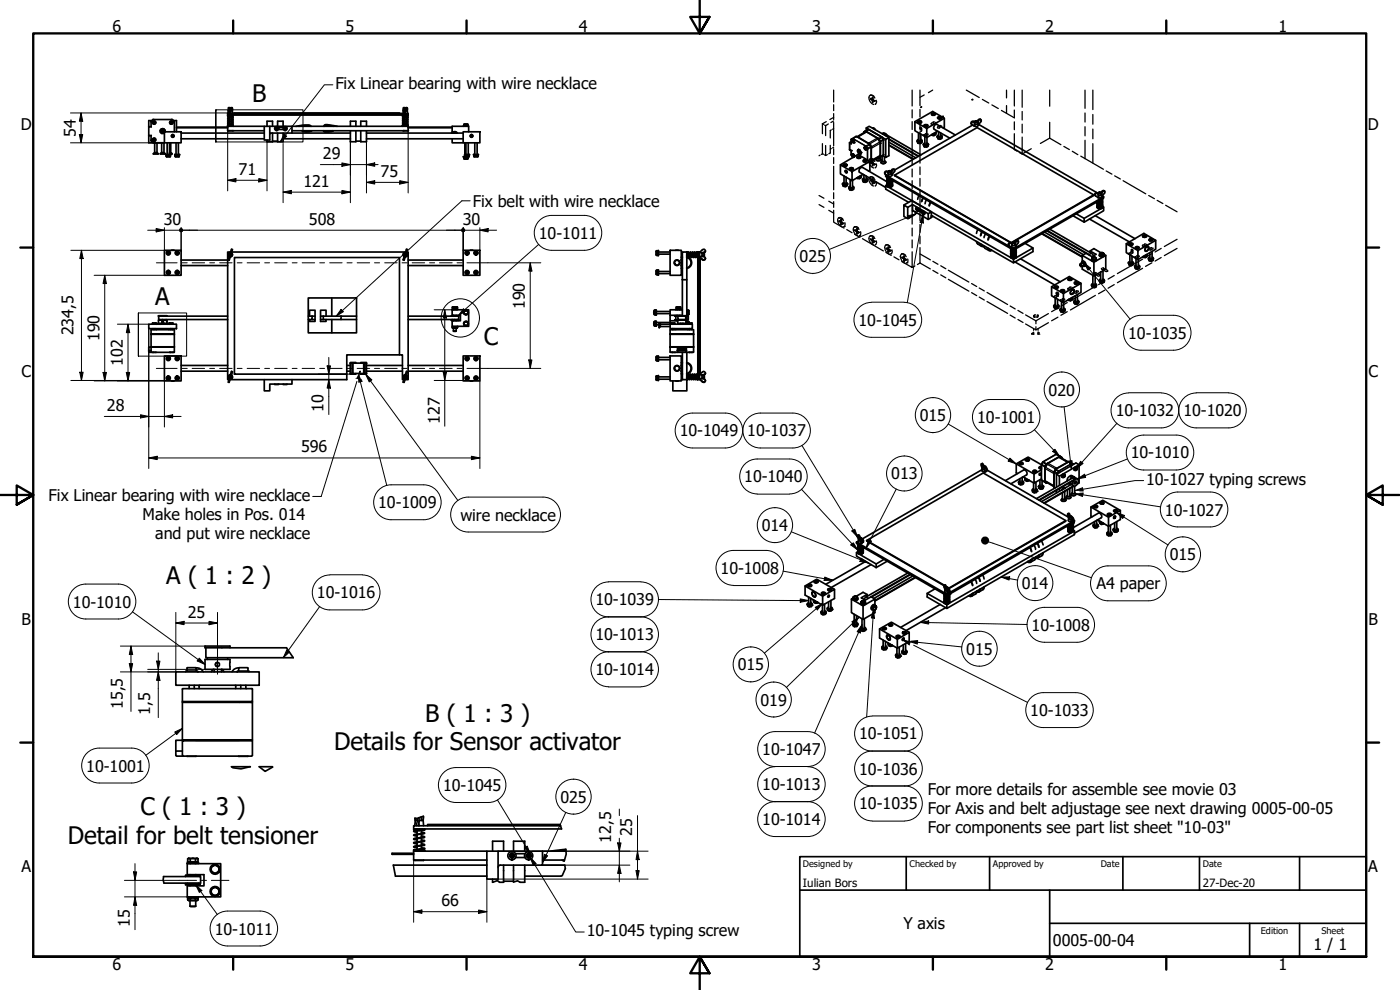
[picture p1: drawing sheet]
<svg xmlns="http://www.w3.org/2000/svg" width="420mm" height="297mm" viewBox="0 0 420 297" stroke-linecap="round" stroke-linejoin="round" font-family="sans-serif">
<defs><g id="words">
<g font-size="7.2">
<text x="75.7" y="30.6">B</text>
<text x="46.5" y="91.6">A</text>
<text x="145.2" y="103.6">C</text>
<text x="49.8" y="175.4">A ( 1 : 2 )</text>
<text x="127.6" y="216.5">B ( 1 : 3 )</text>
<text x="100.3" y="225.2">Details for Sensor activator</text>
<text x="42.2" y="244.5">C ( 1 : 3 )</text>
<text x="20.4" y="253.2">Detail for belt tensioner</text>
</g>
<g font-size="4.8">
<text x="33.7" y="9.6">6</text>
<text x="103.7" y="9.6">5</text>
<text x="173.7" y="9.6">4</text>
<text x="243.7" y="9.6">3</text>
<text x="313.7" y="9.6">2</text>
<text x="383.7" y="9.6">1</text>
<text x="100.6" y="26.8">Fix Linear bearing with wire necklace</text>
<text x="6.2" y="38.9">D</text>
<text x="22.7" y="41" transform="rotate(-90 22.7 41)">54</text>
<text x="410.5" y="38.9">D</text>
<text x="96.9" y="47.8">29</text>
<text x="71.6" y="52.6">71</text>
<text x="114.2" y="53.1">75</text>
<text x="91.1" y="56.1">121</text>
<text x="141.9" y="62.1">Fix belt with wire necklace</text>
<text x="49.2" y="67.5">30</text>
<text x="92.7" y="67.5">508</text>
<text x="138.9" y="67.5">30</text>
<text x="161.7" y="71.7">10-1011</text>
<text x="240" y="78.6">025</text>
<text x="157.5" y="92.8" transform="rotate(-90 157.5 92.8)">190</text>
<text x="22" y="100.6" transform="rotate(-90 22 100.6)">234,5</text>
<text x="257.7" y="97.7">10-1045</text>
<text x="338.6" y="101.6">10-1035</text>
<text x="29.8" y="102.3" transform="rotate(-90 29.8 102.3)">190</text>
<text x="6.4" y="113.1">C</text>
<text x="36.8" y="109.7" transform="rotate(-90 36.8 109.7)">102</text>
<text x="410.7" y="113.1">C</text>
<text x="314.7" y="118.7">020</text>
<text x="32.1" y="123.3">28</text>
<text x="97.1" y="123.6" transform="rotate(-90 97.1 123.6)">10</text>
<text x="334.8" y="124.9">10-1032</text>
<text x="355.2" y="124.9">10-1020</text>
<text x="132" y="127.1" transform="rotate(-90 132 127.1)">127</text>
<text x="204" y="130.9">10-1049</text>
<text x="224.3" y="130.9">10-1037</text>
<text x="276.1" y="126.4">015</text>
<text x="293.2" y="126.9">10-1001</text>
<text x="90.4" y="135.7">596</text>
<text x="339.3" y="137.5">10-1010</text>
<text x="267.5" y="143.8">013</text>
<text x="223.3" y="144.8">10-1040</text>
<text x="344" y="145.5">10-1027 typing screws</text>
<text x="14.6" y="150.3">Fix Linear bearing with wire necklace</text>
<text x="113.5" y="152.5">10-1009</text>
<text x="349.6" y="154.7">10-1027</text>
<text x="42.8" y="156.1">Make holes in Pos. 014</text>
<text x="46.6" y="161.8">and put wire necklace</text>
<text x="138.2" y="156.2">wire necklace</text>
<text x="228.7" y="159.4">014</text>
<text x="216.3" y="172.2">10-1008</text>
<text x="351.1" y="168.1">015</text>
<text x="95.1" y="179.5">10-1016</text>
<text x="306.7" y="176.8">014</text>
<text x="329.1" y="176.8">A4 paper</text>
<text x="21.9" y="182.3">10-1010</text>
<text x="56.4" y="185.3">25</text>
<text x="178.7" y="181.6">10-1039</text>
<text x="6.4" y="187.4">B</text>
<text x="309.6" y="189.3">10-1008</text>
<text x="410.7" y="187.4">B</text>
<text x="178.7" y="192.1">10-1013</text>
<text x="290" y="196.5">015</text>
<text x="178.7" y="202.6">10-1014</text>
<text x="221.4" y="201.2">015</text>
<text x="36.9" y="212.7" transform="rotate(-90 36.9 212.7)">15,5</text>
<text x="45.1" y="214.6" transform="rotate(-90 45.1 214.6)">1,5</text>
<text x="228.2" y="211.7">019</text>
<text x="309.2" y="214.9">10-1033</text>
<text x="257.9" y="221.9">10-1051</text>
<text x="228.7" y="226.6">10-1047</text>
<text x="25.9" y="231.5">10-1001</text>
<text x="257.9" y="232.4">10-1036</text>
<text x="133" y="237.3">10-1045</text>
<text x="228.7" y="237">10-1013</text>
<text x="278.4" y="238.5">For more details for assemble see movie 03</text>
<text x="168.2" y="240.8">025</text>
<text x="257.9" y="242.9">10-1035</text>
<text x="278.4" y="244.3">For Axis and belt adjustage see next drawing 0005-00-05</text>
<text x="189.7" y="250.7" transform="rotate(-90 189.7 250.7)">25</text>
<text x="228.7" y="247.6">10-1014</text>
<text x="278.4" y="250">For components see part list sheet &quot;10-03&quot;</text>
<text x="183.5" y="252.8" transform="rotate(-90 183.5 252.8)">12,5</text>
<text x="6.4" y="261.7">A</text>
<text x="410.7" y="261.7">A</text>
<text x="132.5" y="272">66</text>
<text x="38.9" y="278.2" transform="rotate(-90 38.9 278.2)">15</text>
<text x="64.5" y="280.4">10-1011</text>
<text x="176.1" y="280.9">10-1045 typing screw</text>
<text x="271.1" y="278.8">Y axis</text>
<text x="316" y="283.8">0005-00-04</text>
<text x="394.2" y="285">1 / 1</text>
<text x="33.7" y="290.9">6</text>
<text x="103.7" y="290.9">5</text>
<text x="173.7" y="290.9">4</text>
<text x="243.7" y="290.9">3</text>
<text x="313.7" y="290.9">2</text>
<text x="383.7" y="290.9">1</text>
</g>
<g font-size="3.4">
<text x="241" y="266">Iulian Bors</text>
<text x="361" y="266">27-Dec-20</text>
</g>
<g font-size="2.7">
<text x="241" y="260.1">Designed by</text>
<text x="273" y="260.1">Checked by</text>
<text x="298" y="260.1">Approved by</text>
<text x="330.3" y="260">Date</text>
<text x="361" y="260">Date</text>
<text x="378.4" y="280.1">Edition</text>
<text x="396.6" y="280.1">Sheet</text>
</g>
</g></defs>
<!-- layer: Hatch (ISO) -->
<path d="M106.1 112.1l-.3 .2M106.1 108.8l-.3 .2M109 108.8l.3 .2M109.6 112.1l.3 .2" fill="none" stroke="#000" stroke-width=".3"/>
<!-- layer: Visible (ISO) -->
<g fill="none" stroke="#000" stroke-width=".51">
<path d="M45.3 38h-.6M45.3 36.6v1.4M45.3 38l.1 .1M45.4 36.3l-.1 .3M45.6 36.2h-1v6.6h4.7M46.1 35.8l-.7 .6M46.1 35.9h5.5M46.2 36.7l-.2 .1h.2M46.2 36.7v.1M46.2 36.8l-.1 .2 .2-.2M46.2 36.8l.1 .1M46.2 36.7v-.2l.1 .2"/>
<path d="M46.2 36.8h.1M46.2 36.8v.1M46.2 36.9h.1M46.2 36.7h.1M46.3 36.7l.2 .2-.2-.1M46.3 36.9h.1M46.3 36.7h.1M46.3 36.7l.1 .1M46.4 36.8l-.1 .1M46.4 36.8h-.1M48.1 39.1h.1M48.2 39h.1"/>
<path d="M48.2 39.5l-.1 .1M48.2 39.7h.1M48.5 38.7v.1M48.5 39.9v.1M48.6 38.7h.1M48.6 40h.1M49 40h.1M49 38.7h.1M49.1 39.9l.1 .1M49.2 38.7l-.1 .1M49.3 39.8a.68 .68 0 0 1-1.1-.3 .68 .68 0 0 1 .7-.9 .68 .68 0 0 1 .6 .9 .73 .73 0 0 0-.8-.9 .73 .73 0 0 0-.6 1.1 .73 .73 0 0 0 1.2 .2M49.3 39.5h5.1v3.3h-5.1z"/>
<path d="M49.5 39h-.1M49.5 39.1h.1M51.3 36.8l.1 .1M51.3 36.8h.1M51.3 36.7v.1M51.4 36.7h-.1M51.4 36.7l-.2-.1 .1 .2M51.4 36.7h.1M51.4 36.7l-.1 .1M51.4 36.7v-.2l.1 .3M51.4 36.9h.1M51.4 36.8v.1"/>
<path d="M51.5 36.9h-.1M51.5 36.8h.1M51.5 36.8l.1 .1-.2-.1M51.5 36.8h-.1M51.5 35.8l.3 .1M51.8 35.9l.4 .5M52.1 36.2h.9v3.3M52.2 36.3l.1 3.2M53 38.1h15.3M53 38.3h15.3M54.4 39.9h24.9M68.3 34h54.2v.5h-54.2z"/>
<path d="M68.3 37.9h1.7M68.3 37.9v1.3h11M68.3 37.9h11M68.4 34.9h.4M68.4 34.8l.4 .2M68.5 35.4l.3 .1M68.6 33.3l-.1 .7M68.8 36l-.1 1.7M68.8 32.4l.3 .2v1.4l-.3-1zM69 32.3a.51 .51 0 0 0-.5 .3 .51 .51 0 0 0 0 .5l.3 .9M69.1 32.6h.4M69.1 33.3h.6"/>
<path d="M69.2 37.6l-.9 .1 .2 .1M69.2 37.6h.1M69.2 37.6l-.9 .1M69.2 37.6l.8-.1-.8 .1M69.2 34.7l-.8 .1h.8M69.5 32.7l.2-.4v1M69.5 34.5h-1.2l.5 .2v1.2M69.5 37.6l.5 .2h-1.7l1.6-.1M69.5 37.3l.5 .2M69.5 36.8l.5 .1-1.7 .4 1.6-.4M69.5 36.2l.5 .1-1.6 .3 .4 .1M69.5 35l.5 .2-1.6 .3"/>
<path d="M69.5 37.5h.3M69.5 36.8l.3 .1M69.5 36.2l.3 .1M69.5 35.1l.3 .1M69.5 32.6v.7M69.5 34.6v.1M69.5 34.8v1.6M69.5 36.5v.4M69.5 37.1v.4M69.6 34.6v.1M69.7 32.3h-.4l-.1 .3M69.7 33.3l.1 .7"/>
<path d="M69.8 34.6l.1 .1M69.8 34.7l-.6 .1 .7-.1M69.8 35.7l-.3-.1 .5 .1-1.6 .4h.4M69.9 36.3l-1.6 .3 .5 .2M69.9 35.7l-1.6 .3 .5 .2M69.9 35.2l-1.6 .2 .5 .2M70 34.5l-1.7 .2M70.4 34h49.5M80.1 37.9v-1.5h1.7v1.5M81 37.9v4.1h-1.7v-4.1h8.3v2h-6.3M81.3 39.9l-.3 .4M81.8 39.9v2.6h-1.7v-.5"/>
<path d="M82.7 38.5h.2M82.7 38.6h.2M82.7 38.6h.1M82.8 38.5l-.1 .1M82.8 38.5h.1M82.8 38.6h.1M82.8 38.3l.1 .2M82.8 38.5v.1M82.9 38.6h.1M82.9 38.4v.1M82.9 38.6l.1 .1M82.9 38.6l-.1 .2 .1-.1"/>
<path d="M82.9 38.4l-.1-.1 .2 .1M82.9 38.6v.1M83 38.7h.1M83 38.8h.1M83 38.3h.1M83 38.4h.1M83 38.4l-.1 .1M83 38.7v.1M83 38.3l-.1 .2M83 38.7l-.2 .1M83.1 38.3v.2M83.1 38.5h.1"/>
<path d="M83.1 38.2v.1M83.1 38.7l.2 .1-.1-.1M83.1 38.2h-.2l.1 .2M83.1 38.4h.1M83.1 38.2v.2M83.1 38.6l.1 .1M83.1 38.7v.2M83.2 38.5l-.2 .3M83.2 38.6l-.1 .1M83.2 38.5h.1M83.2 38.6h.1M83.2 38.4l.1-.1-.1 .2"/>
<path d="M83.2 38.4v.1M83.2 38.4l-.1 .1M83.2 38.6l.1 .2M83.2 38.5v.1M83.3 39.9v2.6h1.7v-2.6M83.3 38.3l-.2 .1M83.3 37.9v-1.5h1.7v1.5M83.6 38.8h1.4M83.6 38.2h1.4M85.3 38.3l.1 .2M85.3 38.5v.1M85.4 38.6h.1"/>
<path d="M85.4 38.4v.1M85.4 38.6l.1 .1M85.4 38.6h-.2h.3M85.4 38.5h-.2h.3M85.4 38.6l-.1 .2 .1-.1M85.4 38.4l-.1-.1 .2 .1M85.4 38.4l.1 .1M85.4 38.7l.1 .2M85.5 38.4h-.1M85.5 38.6l.1 .2M85.5 38.4l-.1 .1M85.5 38.2l.1 .2"/>
<path d="M85.5 38.2v.1M85.5 38.2v.2M85.5 38.6l-.1 .1M85.5 38.7l-.2 .1M85.5 38.8h.1M85.5 38.3h.1M85.5 38.3v.2M85.6 38.3h.1M85.6 38.7l.1 .2zM85.6 38.3l.1 .2M85.6 38.7h.1M85.7 38.6v.1"/>
<path d="M85.7 38.5h.1M85.7 38.4l.1-.1-.1 .2M85.7 38.7l.1 .1-.1-.1M85.7 38.4v.1M85.7 38.6l.1 .2M85.7 38.6h.1M85.7 38.5l-.1 .2M85.7 38.5h.2M85.7 38.6h.2M85.8 38.5v.1M85.8 38.6h.1M85.8 38.3l-.1 .1"/>
<path d="M87.6 39.9h17.6M87.6 37.9h34.9v1.3h-34.9M88.8 37.9l2.1-.3a2.38 2.38 0 0 1 2.4 .3M89.7 37.9l1.5-.2a2.21 2.21 0 0 1 2 .2M90.6 39.2l1.5 .4 1.5-.4M90.8 39.2l.9 .3 1.7-.3M97 39.2l.1 .1a1.17 1.17 0 0 0 1.5 .3l1.5-.4M97.2 37.9a1.18 1.18 0 0 1 1.7-.4l2.3 .4M97.2 39.2l.5 .3 2.1-.3M97.3 37.9l.6-.4 2.3 .4M105.2 39.2v3.3h1.6v-3.3M105.2 37.9v-1.5h1.6v1.5"/>
<path d="M108.3 39.2v3.3h1.7v-3.3M108.3 37.9v-1.5h1.7v1.5M110 39.9h29M120.8 37.9h1.6M120.9 35.4l.4 .1M120.9 34.9h.4M120.9 34.8l-.1 .1 .5 .1M121.1 33.3l-.1 .7M121.3 36.1h-.4l1.6-.4-.5-.1 .4 .1-1.6 .4 .5 .1M121.3 36l-.1 1.7M121.3 32.4l.3 .3v1.3l-.3-1zM121.4 32.3a.51 .51 0 0 0-.4 .3 .51 .51 0 0 0 0 .5l.3 .9"/>
<path d="M121.6 32.6h.4M121.6 37.6h.1M121.6 37.6l-.8 .1M121.6 37.6l.9-.1-.8 .1M121.6 33.3h.6l.1 .7M121.7 34.7l-.8 .1h.8M121.7 37.6l-.9 .1 .2 .1M122 32.7l.2-.4v1M122 34.5l-1.2 .1 .5 .1v1.2M122 37.6l.5 .2h-1.7l1.6-.1M122 37.3l.5 .2M122 36.8l.5 .1-1.6 .3 .4 .1h-.2l-.3-.1 1.6-.3-.4-.1"/>
<path d="M122 36.2l.5 .1-1.6 .3 .4 .1M122 35l.5 .2-1.6 .3M122 37.5h.3M122 36.2l.4 .1-1.6 .3 .5 .2M122 35.1l.4 .1-1.6 .2 .5 .2M122 32.6v.7M122 34.6v.1M122 34.8v1.6M122 36.5v.4M122 37.1v.4M122.1 32.3h-.3l-.1 .3M122.1 34.6v.1"/>
<path d="M122.4 34.6v.1M122.4 34.7l-.7 .1 .7-.1M122.4 34.5l-1.6 .2M122.5 38.1h13.2M122.5 38.3h13.2M135.6 39.6l-.1 .3M136 39.9l.1-.2h.8l.1 .2M136.1 39.9l.4-.2 .4 .2M136.5 39.9h.1M139 39.5h5v3.3h-5zM139.1 37.9v-.2h1.5v.2M139.3 37.3v.3h.5"/>
<path d="M139.3 37.6v.1M139.6 37.3h-.3M139.6 37.3h.2M139.6 37.3h.5M139.8 37.3v.3h.6v-.3M140.1 37.3h-.3M140.1 37.3h.3M140.3 37.6v.1M140.7 39.5v-1.6h-5l.1 2 .7-.4 .7 .4M259.7 39.4l-.4 .2v.3M259.7 39.4l-.4 .3M259.7 39.4l.4 .2"/>
<path d="M259.7 39.4l4.1 2.2 .4 .8v4.8M259.7 39.4l1-.6 3.9 2.3 .4 .7 .1 4.8-.9 .6M260 39.2v-.8l.9-.5 5.9 3.4M260 38.4l5.8 3.4 1-.5v5.4l-1 .5v-5.4M260.1 39.6l-.6 .1-2.3 1.4M260.1 39.6l3.2 1.9M261.9 38.4l.4 .3M262 38.5h.4l.2 .3M274.6 36.5l3.5 2v2.8l-3.5-2.1zM274.6 36.5l5.3-3 3.5 2-5.3 3M275.5 36.4a.6 .6 0 0 1 .7-.2 .6 .6 0 0 1 .3 .6 .56 .56 0 0 1-.7 .2 .56 .56 0 0 1-.3-.6zM275.5 36.6l.1-.1a.42 .42 0 0 1 .5-.1 .42 .42 0 0 1 .3 .4l-.6 .1z"/>
<path d="M275.7 39.9v2.4M275.8 36.6l.1 .2 .3-.2-.2-.1v.2M276 36.7l-.1 .1M276 36.5l-.2 .2M276 36.7l.1 .1M276.2 38.3h.2l.2 .5a.35 .35 0 0 1-.4-.1 .35 .35 0 0 1 0-.4zM277.4 37.5a.6 .6 0 0 1 .7-.2 .6 .6 0 0 1 .3 .6 .66 .66 0 0 1-.6 .2 .66 .66 0 0 1-.5-.5zM277.4 37.6a.4 .4 0 0 1 .5-.2 .4 .4 0 0 1 .3 .5l-.6 .1zM277.7 37.6l.1 .2 .3-.1-.2-.1v.2M277.9 37.8h-.2M277.9 37.6l-.2 .2M277.9 37.8h.1"/>
<path d="M279.6 34.1a.6 .6 0 0 1 .6-.2 .6 .6 0 0 1 .5 .5 .58 .58 0 0 1-.7 .3 .58 .58 0 0 1-.4-.6zM279.7 34.1a.4 .4 0 0 1 .5-.2 .4 .4 0 0 1 .2 .6 .42 .42 0 0 1-.5 0 .42 .42 0 0 1-.2-.4zM280 34.1v.3l.4-.2-.2-.1v.2M280.2 34.1h-.2l.2 .2M280.2 34.3h.1M280.5 39.9l-.2 .2M280.9 39.7a.66 .66 0 0 1-1 .5M280.9 39.9a.67 .67 0 0 1-1.1 .4M281.4 35.2a.64 .64 0 0 1 .7-.3 .64 .64 0 0 1 .5 .6 .63 .63 0 0 1-.7 .2 .63 .63 0 0 1-.5-.5zM281.4 39.4l-3.3 1.9M281.7 39.5v1.5M281.7 35.1l.7 .1a.38 .38 0 0 1-.4 .4 .38 .38 0 0 1-.4-.4z"/>
<path d="M281.8 35.2l.1 .3 .4-.2-.2-.1v.2M282.1 35.4l-.2 .1M282.1 35.2h-.3v.2M282.1 35.4v.1M282.3 39.9v1.1M283.4 35.5v2.7l-.3 .2M291.7 36.7l.7-.1v1.2l-.8-.5zM291.9 37.5l-23.4 13.5M292.4 36.6a.5 .5 0 0 0-.8-.1 .5 .5 0 0 0 0 .8M292.6 36.7l-.2 .1M292.6 36.4v.5M292.7 36.3l-.1 .1a.26 .26 0 0 0 .3 .3 .26 .26 0 0 0 .2-.4"/>
<path d="M292.7 36.3l.4-.1 .1 .2-.4 .2zM293.3 36.7l.2 .2a.65 .65 0 0 1-1 .3M293.3 36.4v.5M293.6 37.5l.8-1a.43 .43 0 0 0-.3-.7 .43 .43 0 0 0-.5 .6v1.2a.8 .8 0 0 1-1.2 .2M293.7 37.3l35.4 20.5M294.4 36a.55 .55 0 0 0-.6-.3 .55 .55 0 0 0-.4 .5v.6M44.6 40.6l.1 .1M44.6 40.7h.7M45.3 42.1l.5 .6M45.3 40.7v1.4M45.4 40.6l-.1 .1M45.8 42.7l.3 .1"/>
<path d="M46 46.1h1.4M46.2 41.8v.1M46.2 42l-.2 .1 .2-.1M46.2 42h.1M46.2 41.9v.1M46.2 41.8l.2 .1M46.2 41.8h-.2l.2 .2M46.2 41.8l.2-.1v.2M46.2 41.8l.1 .1M46.2 41.8h.1M46.3 41.8h-.1M46.3 41.8v.1"/>
<path d="M46.3 42h.1M46.3 41.9h.1M46.4 41.9l-.1 .1M46.4 41.9h.1M46.4 41.9v.2l-.2-.1M46.4 42h-.1M46.4 41.9v.1M46.4 45.8l-.4 .4 1.4-.1M46.4 45.8h.7M46.4 42.8v3M47.1 42.8v3l.3 .3M48.1 46.1h1.4"/>
<path d="M48.5 45.8l-.4 .4 1.4-.1M48.5 42.8v3M48.5 45.8h.7M49.2 42.8v3l.3 .3M49.8 46.3h1.4v.2h-1.4zM49.9 46.6h1.2M49.9 46.9h.6M50 46.5v.5h1.1l-.1-.5M50.2 42.8v3.5M50.5 46.9h.6M50.5 46.6v.3M50.9 45.8h.3"/>
<path d="M50.9 46.1h.7M50.9 42.8v3.5M51.2 42.8v3l.4 .4h-.7M51.6 40.7l.2-.1 .3 .3-.3 .1zM52.5 46.3h1.4v.2h-1.4zM52.6 46.6h1.2M52.6 46.9h.5M52.7 46.5v.5h1.1l-.1-.5M52.8 42.8v3.5M53.1 46.9h.7M53.1 46.6v.3M53.5 42.8v3.5"/>
<path d="M54.4 41.6h24.9M81.8 42.3h1.5M85 41.6h20.2M106.8 42.3h1.5M110 41.6h29M135.7 41.6v1.2h3.3M139.3 47.2h.5M139.3 47.2v.3M139.3 47.1v.1M139.4 46.3h1.5v.2h-1.5zM139.5 47.7h.6M139.5 42.8v3.5"/>
<path d="M139.5 46.5v.5M139.6 46.6h1.2M139.6 46.9h1.2M139.6 47l-.5 .1 1.5-.1M139.7 46.5v.5h1.1l-.1-.5M139.8 47.2h.6l.1 .3-1.2 .1h1.1M139.8 42.8v3.5M139.8 47.2v.3M140.1 46.6v.3M140.3 47.1l.1 .4M140.5 42.8v3.5M141.3 40.7l.2-.1 .2 .3-.2 .1z"/>
<path d="M142.1 46.3h1.5v.2h-1.5zM142.2 46.6h1.2M142.2 46.9h1.2M142.4 46.5v.5h1l-.1-.5M142.5 42.8v3.5M142.8 46.6v.3M143.2 42.8v3.5M252.2 49.5l3.5 2v2.7l-3.5-2zM252.2 49.5l5.3-3.2 3.5 2.1-5.3 3.1M252.9 55.2a.82 .82 0 0 0 .7 .5 .82 .82 0 0 0 .8-.5M253 55.5l.1 .4M253 49.4a.66 .66 0 0 1 .7-.2 .66 .66 0 0 1 .5 .5 .61 .61 0 0 1-.7 .3 .61 .61 0 0 1-.5-.6z"/>
<path d="M253.1 55.6h.1M253.1 55.6v.3M253.2 49.4a.4 .4 0 0 1 .5-.1 .4 .4 0 0 1 .2 .5 .4 .4 0 0 1-.5 .1 .4 .4 0 0 1-.2-.5zM253.3 55a.32 .32 0 0 0 .3 .4 .32 .32 0 0 0 .3-.4M253.3 54.8a.39 .39 0 0 0-.4 .4 .39 .39 0 0 0 .5 .3 .52 .52 0 0 0 .7 .1 .52 .52 0 0 0 0-.8h-.2M253.3 55.2h-.1M253.3 52.8v2.4M253.4 49.5l.2 .2 .2-.2-.1 .1M253.7 49.6l-.2 .1M253.7 49.5h-.3v.1M253.7 51.4v-.2a.4 .4 0 0 1 .5 .1 .4 .4 0 0 1-.1 .6l-.2-.1M253.7 51.3a.25 .25 0 0 1 .4 .1 .25 .25 0 0 1-.2 .3z"/>
<path d="M253.7 55.7h.1M253.7 49.6v.1M253.7 51.3l.4 .4-.4-.2zM253.8 55.7v.3M253.9 53.1v2.1M254 51.4l-.3 .1M254.1 51.6l-.2 .1M254.3 55.5a.7 .7 0 0 1-1.2 .4M254.8 56.2a.78 .78 0 0 0 .7 .6 .78 .78 0 0 0 .7-.6M254.8 56.6l.2 .3M255 44.9v.1M255 50.5a.6 .6 0 0 1 .6-.2 .6 .6 0 0 1 .4 .5 .6 .6 0 0 1-.6 .3 .6 .6 0 0 1-.4-.6z"/>
<path d="M255 42.8v2.1M255 44.9l.5 .3v1.3l.5 .8M255 50.6a.49 .49 0 0 1 .5-.2 .49 .49 0 0 1 .4 .4 .54 .54 0 0 1-.9-.2zM255.1 56.7l-.1 .2M255.1 56.2a.37 .37 0 0 0 .4 .2 .37 .37 0 0 0 .3-.2M255.1 55.9a.39 .39 0 0 0-.3 .4 .39 .39 0 0 0 .5 .3 .52 .52 0 0 0 .7 0 .52 .52 0 0 0 0-.7h-.2M255.1 53.9v2.4M255.3 50.5l.2 .3 .2-.2-.2-.1v.2M255.5 43.2v-1.5l1.5-.8 4 2.5M255.5 42.7l-.5 .2M255.5 42.5l-.2 .1M255.5 50.7l-.1 .1"/>
<path d="M255.5 50.5l-.2 .2M255.5 50.7l.1 .1M255.6 56.8h.1M255.7 56.8v.3M255.7 42.1h.1a.38 .38 0 0 1 .5 .2 .38 .38 0 0 1-.2 .5zM255.7 56.8h.1M255.8 42h.1a.46 .46 0 0 1 .5 .3 .46 .46 0 0 1-.3 .5l-.3-.3zM255.8 46.3v-.1a.44 .44 0 0 1 .5 .3 .44 .44 0 0 1-.2 .5l-.3-.2zM255.8 42h.3M255.8 46.2h.3M255.8 42.3h.2M255.8 42.3h.3l-.1 .2"/>
<path d="M255.8 46.5h.2M255.8 46.5l.2 .1M255.8 54.2v2.1M256 46.7l.2-.2zM256 46.6v.1M256 42.3h-.2M256 42.5v.2M256 42.3h.1M256 42.2v.3M256 46.7h.2M256 46.5v.1M256 46.5l-.1 .2"/>
<path d="M256.1 42.4l-.1 .1M256.1 46.7l.1 .1M256.1 42.4v.1M256.1 42.5l-.1 .2M256.1 42.3v.1M256.1 42.3h-.1M256.2 56.6a.74 .74 0 0 1-1.2 .3M256.2 42.5h-.1M256.2 46.8h.1M256.4 46.8v.1a.44 .44 0 0 1-.6-.2 .44 .44 0 0 1 .2-.5l.4 .5-.1 .3M256.4 42.6l-.1 .2M257.2 53.4v.1"/>
<path d="M257.2 41.1l3.7 2.1M257.2 53.3v.2M257.3 46.9a.62 .62 0 0 1 .6-.1 .62 .62 0 0 1 .4 .6 .64 .64 0 0 1-.7 .2 .64 .64 0 0 1-.4-.6zM257.3 47.1a.4 .4 0 0 1 .5-.2 .4 .4 0 0 1 .3 .5h-.7zM257.4 45a.75 .75 0 0 1 .9 .4 .75 .75 0 0 1-.2 .9 1.06 1.06 0 0 1-.7-1.3zM257.6 47.1l.3 .2-.1-.3v.2M257.6 44.9a1.04 1.04 0 0 0 .8 1.3M257.6 44.9l.2 .6M257.6 44.9l.1 .1M257.7 44.9v.2M257.7 45.1h.1M257.7 45v.1"/>
<path d="M257.7 44.9a1.05 1.05 0 0 0 .7 1.1h-.1M257.8 47.2l-.2 .1M257.8 47l-.2 .2M257.8 47.2v.1M257.9 45.6l.5 .5M257.9 53.3h-.1M257.9 53.3v.3M257.9 45.7l-.1-.3 .2 .3M258 45.1l-.1 .2M258.1 52.8l-.2 .1M258.1 45.2h-.2l.2 .5 .3-.1M258.1 45.7l.3 .1"/>
<path d="M258.3 46l.1 .1M258.3 46h.1M258.3 45.9v.1M258.4 53.1a.72 .72 0 0 1-1.2 .4M258.4 52.6a.66 .66 0 0 1-.9 .6M258.5 52.8a.82 .82 0 0 1-1.1 .5M258.9 53.8a.75 .75 0 0 0 .7 .6 .75 .75 0 0 0 .7-.6M259 54.2l.1 .4M259 52.3l-3.3 1.9M259.1 48a.6 .6 0 0 1 .7-.1 .6 .6 0 0 1 .4 .5 .56 .56 0 0 1-.8 .3 .56 .56 0 0 1-.3-.7zM259.1 54.3v.3M259.1 54.3h.1"/>
<path d="M259.3 53.8a.36 .36 0 0 0 .3 .3 .36 .36 0 0 0 .4-.3M259.3 53.5a.45 .45 0 0 0-.4 .6 .45 .45 0 0 0 .7 .2 .46 .46 0 0 0 .7-.2 .46 .46 0 0 0-.3-.6M259.3 52.4v1.6M259.3 48.1l.7 .1a.38 .38 0 0 1-.4 .4 .38 .38 0 0 1-.3-.5zM259.4 44.2a.43 .43 0 0 1 .5 .2 .43 .43 0 0 1-.1 .5zM259.5 44.1a.45 .45 0 0 1 .5 .3 .45 .45 0 0 1-.2 .5l-.3-.2zM259.5 44.1h.2M259.5 48.2v.2l.3-.2-.1-.1v.3M259.5 48.4h.2M259.5 44.3v.1M259.5 44.3l.3 .1M259.5 44.4l.1 .1"/>
<path d="M259.5 44.4h.1M259.6 44.5l.1 .1M259.7 48.1l-.2 .3M259.7 48.4h.1M259.7 44.6l.1 .2M259.8 44.5l-.1 .1M259.8 44.4v.2M259.8 44.6v.1M259.8 44.6h-.2M259.8 44.4l-.2 .1M259.8 44.4l-.1 .2M259.8 54.4v.3"/>
<path d="M259.8 44.7v.1M260 52.8v1.2M260 44.7l-.1 .2M260.3 54.2a.72 .72 0 0 1-1.2 .4M261 43.4l.4 .5-.4-.5M261 48.4v2.7l-.3 .3M261.4 43.9v.2zM261.4 44.1v4.6l-.4 .2M261.4 44.2v4.2M263 47.8a.76 .76 0 0 0 .7 .5 .76 .76 0 0 0 .7-.5M263.3 41.5l.9 1.5zM263.3 41.5l.4 .2 .5 .8v4.6l-.5 .2 .5-.1"/>
<path d="M263.3 47.4a.39 .39 0 0 0-.3 .5 .39 .39 0 0 0 .4 .3 .49 .49 0 0 0 .7 0 .49 .49 0 0 0 0-.7l-.1-.1M263.5 47.2l.2 .1M264 47.2v.3a.36 .36 0 0 1-.4 .2 .36 .36 0 0 1-.3-.3M264.2 46.6l-.4 .5-2.4 1.3M264.4 48.6a.73 .73 0 0 0 .7 .5 .73 .73 0 0 0 .7-.5M264.7 46.8v1.6l.3 .2 .4-.2v-1.4M264.7 48.3l-.2 .1a.68 .68 0 0 0 .6 .6 .68 .68 0 0 0 .7-.4l-.4-.3M264.8 40.1l.3-.1 .8 .4M264.9 40.1a.96 .96 0 0 1 1.3 .5M264.9 40.2h.7l10.8 6.3M264.9 46.7l.9 .5M265.5 40.6l.4 .2"/>
<path d="M265.7 40.6l.6 .3M266 52.4l-.2 .2M266.2 53.1l.3 .4M266.2 54.5l-7.4-4.3a.98 .98 0 0 0-.9 1.5l7.9 4.5M266.3 55.3v.4l.1 .1M266.3 54.5l.3 .2M266.3 53.9a.41 .41 0 0 0 0 .5 .41 .41 0 0 0 .5 .1l1-.4a.86 .86 0 0 1-.6 .9 .86 .86 0 0 1-1-.4l.1-.3M266.3 53.4v.1a.67 .67 0 0 0 .4 .6 .67 .67 0 0 0 .8-.2M266.4 55.4l-.1 .1 .1 .2M266.4 54.3l.3-.1-.2 .1M266.4 53.5l-.1 .2 .2 .2 1.2 .2M266.4 53.9l-.1 .1a.73 .73 0 0 0 .7 .5 .73 .73 0 0 0 .7-.5"/>
<path d="M266.4 51.6a.5 .5 0 0 0-.7-.1 .5 .5 0 0 0 0 .7M266.4 55.4l-.1 .1M266.4 55.2h.1M266.4 55.7v.1M266.4 55.7l.5 .2 .7-.2-.6 .2-.6-.1M266.4 55.2v.1M266.4 55.2h-.1M266.4 53.3v.1M266.5 51.7v1.1M266.5 51.7a.48 .48 0 0 0-.7-.1 .48 .48 0 0 0-.1 .7l.8 .5M266.5 53.5l-.2-.3 .4 .3M266.7 51.7h-.2"/>
<path d="M266.7 55.2h-.3M266.7 55.1l-.3 .1M266.7 54.7l-.3 .1M266.7 53.8h-.3M266.7 51.4v.5M266.7 53.6v.3h-.2M266.7 54v.8M266.7 55v.7M266.7 55.2l-.2 .1M266.7 54.8h-.2M266.8 53.5h-.4l.6 .1M266.8 41.7l8.9 5.1"/>
<path d="M266.8 41.8l8.8 5.1M266.8 42.7l8 4.7M266.8 43.5l7.3 4.2M266.8 43.6l7.2 4.2M266.8 51.2v.1a.25 .25 0 0 0 .2 .3 .25 .25 0 0 0 .2-.4M267.3 51.7h.2a.5 .5 0 0 1-.3 .6 .5 .5 0 0 1-.6-.2M267.3 54v.8l.4-.1M267.3 51.4v.5M267.3 54.9v.8M267.3 55.3h.1M267.3 55.2h.2M267.3 55.1l.2 .1"/>
<path d="M267.3 54.3h.1M267.4 54.8l.3 .2M267.4 54.4l.3 .2M267.5 55.3l.2 .2-.2-.2M267.5 51.6l-.1 .1M267.5 54.8l.2 .2M267.5 54.3l.2 .2M267.7 52.4l.7-.9a.36 .36 0 0 0 0-.6 .36 .36 0 0 0-.6 .2 1.28 1.28 0 0 0-.1 1.5l-.6 .3-.6-.1M267.7 55.2l.1 .2M267.7 55.2l-.2 .5M267.7 54.2a.82 .82 0 0 1-.6 .6 .82 .82 0 0 1-.8-.3l.1-.1M267.8 55.6l-.6 .4h-.6l-.3-.3"/>
<path d="M267.8 55v.4l-.2 .3M267.8 54.6a.86 .86 0 0 1-.6 .8 .86 .86 0 0 1-1-.4l.1-.2a.47 .47 0 0 0 .2 .6 .47 .47 0 0 0 .6 0l.6-.4v-.3M267.8 55.6a.94 .94 0 0 1-1.6 .1M267.8 55.5a.86 .86 0 0 1-.8 .6 .86 .86 0 0 1-.8-.6l-.4 .2M268.2 54.3l-.4 .2M268.5 52.6l24.7-14.3 35 20.2v.2l-24.7 14.2M268.5 51a.51 .51 0 0 0-.6-.3 .51 .51 0 0 0-.4 .5v.5M275.3 42.2a.75 .75 0 0 0 .7 .6 .75 .75 0 0 0 .7-.6M275.3 42.5l.2 .5M275.6 42.7l-.1 .3M275.7 42.1a.37 .37 0 0 0 .3 .3 .37 .37 0 0 0 .4-.3M275.7 41.8l-.4 .2a.71 .71 0 0 0 .6 .7 .71 .71 0 0 0 .8-.3v-.4l-.3-.2"/>
<path d="M275.8 58.7l-.4 1.1M276.1 42.8h.1M276.2 42.8v.2M276.2 42.7v.1M276.4 40.2v2.1M276.7 42.5a.72 .72 0 0 1-1.2 .5M277 59.4l-.5 1.1M277.1 59.4l-.4 1M277.1 43.3a.79 .79 0 0 0 .8 .6 .79 .79 0 0 0 .7-.6M277.2 43.6l.2 .5M277.4 43.7v.4M277.6 43.2l-.1 .1a.36 .36 0 0 0 .4 .2 .36 .36 0 0 0 .3-.3"/>
<path d="M277.6 42.9a.43 .43 0 0 0-.5 .5 .43 .43 0 0 0 .6 .3 .54 .54 0 0 0 .6 0 .54 .54 0 0 0 .2-.6l-.3-.2M277.6 40.9v2.5M278 43.9h.1M278.1 60l-.5 1.1M278.1 43.9v.2M278.1 43.8v.1M278.2 41.2l.1 2.2M278.5 43.6a.66 .66 0 0 1-1.1 .5M279.6 40.4l.1 .2M279.7 40.4v.2M280.2 40.4h.2M280.3 40.4v.3"/>
<path d="M280.8 40.2a.74 .74 0 0 1-1.1 .4M281.2 40.9a.82 .82 0 0 0 .8 .6 .82 .82 0 0 0 .8-.6M281.4 41.3l.2 .3M281.5 41.4l.1 .2M281.7 40.9l.2 .2 .4-.2M281.7 40.6l-.3 .1a.7 .7 0 0 0 .5 .7 .7 .7 0 0 0 .8-.3l.1-.3-.5-.2M282.1 41.5h.1M282.2 41.5v.3M282.3 41.5h-.1M282.3 40.9l.1 .1M282.6 41.3a.67 .67 0 0 1-1 .3M286.7 40.5l-5.5-3.2a.95 .95 0 0 0-.8 1.5l4.7 2.7"/>
<path d="M328.2 58.5l-24.7 14.4-35-20.3 34.7 20.2M329.4 57.9l.3 .3M329.5 58a.52 .52 0 0 0-.8 0 .52 .52 0 0 0 0 .7M329.6 58.2v1.1M329.6 58.2a.48 .48 0 0 0-.7-.1 .48 .48 0 0 0-.1 .7l.8 .5M329.8 58.1l-.2 .1M329.8 57.9v.5M329.9 57.7h-.1a.26 .26 0 0 0 .2 .4 .26 .26 0 0 0 .3-.4M329.9 57.7l.2-.1 .2 .3-.4 .1zM330.4 58.1l.2 .1a.52 .52 0 0 1-.3 .6 .52 .52 0 0 1-.7-.2M330.4 57.9v.5M330.5 59.9l.2 .2"/>
<path d="M330.6 59.9l.2 .2M330.7 58.9l.9-1.1a.42 .42 0 0 0-.4-.5 .42 .42 0 0 0-.4 .4l-.1 1.3a.78 .78 0 0 1-1.1 .3M330.8 59.7l-.2 .5-1 .2M330.8 58.8l.4 .2M330.9 59.6l-.5 .3 .4-.2a.81 .81 0 0 1-.4 .8 .81 .81 0 0 1-.9-.1M331.5 57.4a.54 .54 0 0 0-.5-.2 .54 .54 0 0 0-.4 .4l-.1 .6M49.3 75.1h5.1v7.5h-5.1zM50.4 75.7l.3 .2-.1 .2h-.2zM51.4 75.1h.9M53 75.7l.4 .2-.1 .2h-.3zM54.4 79.7h13.9M54.4 78h13.9"/>
<path d="M68.8 76.9l-.3 1.1 .3 .1 .2-1.1M68.8 76.9l.2 .1M69.2 75.7a.67 .67 0 0 0-.7 .5 .67 .67 0 0 0 .3 .8M69.2 75.6h-.9v38.3h.4M69.5 75.8a.67 .67 0 0 1 .3 .8 .67 .67 0 0 1-.7 .5M69.5 74.8l.3 .1-.3 1h-.3zM69.5 75.6h52.2M70.4 77.3h49.5v29.2h-15.8v5.8h-33.7zM121.3 76.9l-.3 1.1 .3 .1 .2-1.1M121.3 76.9l.2 .1M121.7 75.7a.67 .67 0 0 0-.7 .5 .67 .67 0 0 0 .3 .8M122 75.8a.67 .67 0 0 1 .3 .8 .67 .67 0 0 1-.7 .5"/>
<path d="M122 74.8l.3 .1-.4 1-.2-.2zM122 75.6h.5v38.3h-1M122.5 79.7h16.5M122.5 78h16.5M139 75.1h5v7.5h-5zM140.1 75.7l.3 .2-.1 .2-.3-.2zM141.1 75.1h.8M142.7 75.7l.4 .2-.2 .2h-.2zM197 75.2v1.4M197 75.2l-.1 1.2 .5 .2M197 75.6h.4M197 76.2h.4"/>
<path d="M197 75.2h.4M197.4 75.2v1.4M197.4 75.2l.1 .2M197.5 75.2l.1 1.5zM197.5 76.4l-.1 .2M197.6 75.6h3.5M197.6 76.2h3.5M201.1 75.1h3.4v7.5h-3.4zM202.8 75.1h.8M204.4 77.9l.3 1.1-.3 .8M204.4 78l.3 1-.3 .6M204.5 77.3h.3"/>
<path d="M204.7 75.7v1.4h-.2M204.7 75.7h.1M204.8 75.6h1.3v8.3h-1.3zM206.1 75.6l.1 1.6M206.1 76.4v.7a1.66 1.66 0 0 1 1.3 1.7 1.66 1.66 0 0 1-1.3 1.6M206.1 75.7l.1 1.6v-.5M206.2 75.6l.1 .8M206.2 75.7v.7M206.2 76.1h1.6M206.2 77.1h.1M206.2 76.4h.1M206.2 76.4l.2 .9-.1-.9"/>
<path d="M206.4 77.2a1.75 1.75 0 0 1 1.2 1.8 1.75 1.75 0 0 1-1.5 1.5M206.5 76.8l-.1 .5M206.5 76.1l.2-.5 .2 1.6M206.6 75.7v.4M206.6 75.7l.3 1.6 .2-.5M206.8 76.8h-.4v.3M206.9 76.8h.4M207 76.8l-.1 .3M207.1 76.1l.2-.5 .2 1.6M207.2 75.7l-.1 .4M207.2 75.7l.3 1.6 .1-.5M207.5 76.8h1.9l-.1 .5-.2-.5 .2 .5"/>
<path d="M207.6 76.8l-.1 .3M207.8 75.7l-.1 .4-.1-.2 .2-.3 .3 1.6M207.8 75.7l.2 1.6 .2-.5M208.2 76.8l-.1 .3M208.2 76.1l.2-.5 .3 1.6M208.3 75.7l.3 1.6 .2-.5M208.4 75.7l-.1 .4M208.7 76.8v.3M208.8 76.1l.2-.5 .2 1.2M208.9 75.7l.2 1.1M209 75.7l-.1 .4M209.2 76.8v.3"/>
<path d="M209.3 75.7l.1 1.4M209.3 75.7h.1M209.3 75.8v.3h-1.3M209.3 75.8v.1M209.4 75.6h.5v38.3h-.5zM209.4 75.7h.1M209.4 75.7v1.5M209.4 75.7l-.1-.1v.2M209.9 77.3h.2v35h-.2M209.9 77h1.4a.49 .49 0 0 1 .3 .7 .49 .49 0 0 1-.8 .1zM209.9 77.1l.9 .9a.57 .57 0 0 0 .9-.5M210.7 76.1h.6"/>
<path d="M210.7 76.8h.6M211.3 75.7a.49 .49 0 0 0 .3-.7 .49 .49 0 0 0-.8-.1l-.9 .8 .8 .2v1M211.3 75.7l-.7 .1M211.3 75.8l-.6 .1M211.3 76.1v.7M211.7 75.4l-.4 .4M211.7 75.3v.1M271.3 61.5l2.3-1.3 5.9 3.3M272.4 62.2l-1.1-.7v3.4l1.1 .7M272.7 60.7l-6.9-3.9v-1.1l38.4 22.1M273.9 61.4v2l.1-.2 4.6 2.6v-1.7l-4.7-2.7-1.5 .8v3.4l2.4-1.4v-.6M275 62.3a.61 .61 0 0 1 .6 .4 .61 .61 0 0 1-.2 .7 .75 .75 0 0 1-.4-1.1z"/>
<path d="M275 62.3a.67 .67 0 0 1 .7 .3 .67 .67 0 0 1-.1 .8M275 62.7l.2 .2M275 62.6l.1 .1M275 62.7h.1M275.1 62.7h.1M275.1 62.5l.2 .2zM275.2 62.7l.1-.2v.3M275.2 62.9l.1 .1M275.2 62.9h-.1M275.3 63h.1M275.3 62.8l.1 .1M275.3 62.8h.1"/>
<path d="M275.3 63v.2M275.4 62.9l.1 .1h-.2M275.4 62.8l-.2 .1M275.5 62.9h.1M275.5 63.1l-.2-.2 .2 .2M275.5 62.7l-.2 .1M275.7 62.8l1 .5a.7 .7 0 0 1 .7 .3 .7 .7 0 0 1 0 .8M275.7 63.2l.9 .6M275.8 62.9h.1M275.8 62.8v.2M276.7 63.3a.61 .61 0 0 1 .7 .4 .61 .61 0 0 1-.2 .7 .72 .72 0 0 1-.5-1.1zM276.8 63.7l.1 .1"/>
<path d="M276.8 63.6l.1 .1M276.9 63.5l.1 .2-.1-.2M276.9 63.8l.1 .1M277 63.7h-.1M277 63.9l.1 .1M277 63.9h-.1M277 63.5l.1 .2M277.1 63.7v.1M277.1 64h.1M277.1 64v.2M277.1 63.7h.1M277.1 63.8l.2 .3-.2-.2"/>
<path d="M277.1 63.9v.1M277.1 63.8h.1M277.1 63.9v.2M277.1 63.8l-.1 .1M277.1 63.7h-.2M277.2 63.7l-.1 .1M278.6 64.1l.9-.6v1.8l-.9 .5M279.2 60.7l-.4 1.1M279.3 60.8l-.3 .9M279.5 64.8l.3 .1M279.5 64.6l24.7 14.3M280 64.9l-.5 .2"/>
<path d="M293.1 72.5l.3 .7 1.2 .7M293.5 68.9l-.4 1.1M294.3 73.1l.1 .6 .7 .3M294.4 73.3l.1 .3 .9 .6M294.6 69.6l-.3 1.1M294.8 69.6l-.4 1.1M295.3 73.8l.4 .7 1.2 .7M295.7 70.2l-.4 1.1M296.5 74.5a.71 .71 0 0 0 .3 .7 .71 .71 0 0 0 .8-.1M296.6 71.9l.3-1-.4 1.1M296.6 74.5l.3 .5h.6M296.7 74.6l.2 .3 .5 .1h-.5"/>
<path d="M302.8 73.7a.48 .48 0 0 1 .1-.7 .48 .48 0 0 1 .7 .1l.1 1.1M302.8 73.7l.9 .5M303.3 77.1a.97 .97 0 0 0 1.7 0M303.3 74.6l.3 .3M303.3 74.6l.5 .3M303.4 76.7l-.1 .2 .2 .4M303.4 74.7l.3 .2M303.5 76.8l.1 .4M303.5 76.6h.1M303.5 73a.5 .5 0 0 0-.7-.1 .5 .5 0 0 0 0 .8M303.5 76.6l.1 .1M303.5 76.7h.1"/>
<path d="M303.6 74.9l.4 .1M303.6 76.8l-.2 .2M303.6 77.2l-.1 .1M303.6 77.2l1.1-.1-.4 .2h-.8M303.6 74.9h.1M303.7 74.9h-.1M303.7 74.9h.2M303.7 76.2h.1M303.7 75.3h.1M303.8 73.1l-.2 .1M303.8 76.6l-.2 .1M303.8 76.5l-.3 .1"/>
<path d="M303.8 76.1l-.3 .1M303.8 75.7h-.3M303.8 75.2a.36 .36 0 0 0-.4 .4 .36 .36 0 0 0 .4 .3 .74 .74 0 0 0 1.1-.7M303.8 72.8v.5M303.8 74.9v2.2M303.8 76.7l-.1 .1M303.8 75.7l-.1 .1M303.8 72.8l.4-.2 .2 .2-.4 .1zM303.9 72.7v.3h.5v-.3M303.9 72.7h.1M304.2 74.7l27-15.7v.4l-27 15.6zM304.2 74.7l-38.4-22.1v.3l38.4 22.1"/>
<path d="M304.2 75l.3-.1v.8l.3 .4M304.5 73.1l.2 .1a.54 .54 0 0 1-.4 .5 .54 .54 0 0 1-.6-.1M304.5 75.2l.3 .4M304.5 72.8v.5M304.5 75.9v.8M304.5 76.8v.3M304.5 76.2h.1M304.5 76.3l.3 .2M304.6 76.8l.3 .1M304.6 76.2l.3 .2M304.6 75.8l.3 .1M304.6 75.3l.3 .2"/>
<path d="M304.6 74.9l.2 .1M304.6 78.6l11.9 6.9M304.7 76.7l.2 .2M304.7 74.9l.2 .1M304.7 76.6l-.1 .1M304.7 76.7l.2 .1M304.8 73.9l.8-1a.36 .36 0 0 0 0-.6 .36 .36 0 0 0-.5 .1l-.3 .4v1.2a.72 .72 0 0 1-1.1 .2M304.9 77a.85 .85 0 0 1-1.5 .1M304.9 76.6l-.2 .5M304.9 76.1a.73 .73 0 0 1-.6 .7 .73 .73 0 0 1-.8-.4v-.1M304.9 75.6a.81 .81 0 0 1-.6 .7 .81 .81 0 0 1-.9-.3l.1-.1M304.9 74.7a.79 .79 0 0 1-.7 .7 .79 .79 0 0 1-.8-.4l.1-.1"/>
<path d="M304.9 77v.1M304.9 74.6l-.4 .3 .4-.2M304.9 76.9a.84 .84 0 0 1-.7 .6 .84 .84 0 0 1-.9-.5M304.9 76.5l-.2 .6M304.9 76.1a.82 .82 0 0 1-.6 .8 .82 .82 0 0 1-1-.5l.2-.2M304.9 75.6a.89 .89 0 0 1-.6 .8 .89 .89 0 0 1-1-.4l.2-.2M304.9 75a.82 .82 0 0 1-.6 .9 .82 .82 0 0 1-1-.5l.2-.1M304.9 74.7a.91 .91 0 0 1-.7 .7 .91 .91 0 0 1-.9-.4l.2-.1M305.6 72.4a.53 .53 0 0 0-.5-.2 .53 .53 0 0 0-.4 .4l-.1 .5M306.3 77.6l11.9 7M307.7 73l2.3 1.4v1.1l-5.8 3.4v-1.1l5.8-3.4M312.7 70.2l12.1 6.9"/>
<path d="M312.8 70.1l12 6.9M313.5 69.6l11.7 6.8M314.2 69.3l11.7 6.7M314.3 69.2l12.9 7.4M315 68.8l12.5 7.2 .7 .8M323 64.2l2.4 1.3v1.2l-3.3-1.9M324.1 79.4v-.1a.36 .36 0 0 1 .5 .1 .36 .36 0 0 1-.2 .5M324.1 79.4a.32 .32 0 0 1 .4 .1 .32 .32 0 0 1 0 .4zM324.1 79.4v.1M324.2 79.2l.6-.3a.44 .44 0 0 1 .4 .2 .44 .44 0 0 1 0 .5l-.6 .3M324.7 78.6a.55 .55 0 0 1 .7-.2 .55 .55 0 0 1 .4 .5l.1 .6-.4 .3M324.8 78.5a.76 .76 0 0 1 .8 .4 .76 .76 0 0 1-.1 .9"/>
<path d="M324.8 76.6l3.5 2.1v4.1M324.8 76.6v1.9M324.9 78.3h.1M325.3 78.9l.1 .1a.41 .41 0 0 1 .1 .5 .41 .41 0 0 1-.4 .3l-.1-.1a.49 .49 0 0 0 .3-.6 .49 .49 0 0 0-.7-.2l-.1 .1M325.3 78.9l-.5-.4-.3 .5M325.4 65.5l5.8-3.3v1l-5.8 3.5M325.5 79.8l-.2 .1M325.5 78.7l-.2 .2M325.8 79.4l-.2 .2M325.8 79.7l-.1 .1M327 65.7l11.9 6.9M327.2 75.7v-.4l1.7 1-1.2 .7-1.8-1-1.1 .6"/>
<path d="M327.2 75.3l1.1-.7 2.2 1.3M327.6 77.9a.78 .78 0 0 0 .7 .5 .78 .78 0 0 0 .8-.5M327.7 77.5l.2 .7M327.7 77.7a.67 .67 0 0 0 .6 .7 .67 .67 0 0 0 .7-.7M327.8 77.3v.3zM327.8 77.6l.4 .2h-.3zM327.9 77.8v.4h.6M327.9 77.3l.6-.1zM328.2 77.8h.5l-.2 .2zM328.5 77.2l.4 .3zM328.7 64.7l11.9 6.9M328.9 77.5l.1 .1-.3 .2z"/>
<path d="M328.9 60.8l.3 .2M329 77.6v.4l-.5 .2v-.2M329.2 62.1a.92 .92 0 0 0 .9 .5 .92 .92 0 0 0 .8-.5M329.2 62a.88 .88 0 0 0 .9 .5 .88 .88 0 0 0 .8-.6l.3 .3M329.3 61.8l-.1 .3 .3 .2M329.3 61l.3 .2M329.3 62h.1M329.4 61.8l.1 .4M329.5 61.7l.3-.1-.2 .2M329.5 61.7h.1M329.5 62.2v.1M329.5 62.2h1.1l-.5 .2-.6-.1"/>
<path d="M329.5 61.6l-.1 .1M329.7 61.3h.1M329.7 60.3l.1 .1M329.8 61.5l-.3 .1M329.8 61.1l-.4 .3a.73 .73 0 0 0 .8 .4 .73 .73 0 0 0 .6-.7M329.8 60.7l-.4 .1M329.8 60.5v.8M329.8 61.5v.7M329.8 61.3h-.2M329.8 60.8h-.2M329.9 76.6a.82 .82 0 0 0 .8 .5 .82 .82 0 0 0 .7-.5M329.9 76.6h.1"/>
<path d="M330 76.3a.69 .69 0 0 0 .5 .8 .69 .69 0 0 0 .8-.3v-.5v.3l-.5 .3v-.3M330 76.1l.2 .7M330.1 76v.2zM330.1 76.2l.4 .3h-.3zM330.1 60.1l.4-.1-.1 .2M330.2 76.5v.3l.6 .1M330.3 75.9l.5-.1zM330.4 60.4v.9M330.4 61.4v.8M330.4 61.6h.2M330.4 61.2l.1 .1M330.4 60.8h.1"/>
<path d="M330.5 61.3l.2 .2M330.5 60.9l.2 .2M330.5 60.4l.2 .2M330.5 76.5l.6-.1zM330.5 61.8l.3 .2M330.5 61.7v.1M330.6 61.8l.2 .1M330.6 61.3l.2 .2M330.6 60.8l.2 .2M330.6 60.4l.2 .1M330.6 61.7l.2 .1M330.8 61.6l-.2 .6"/>
<path d="M330.8 60.6a.81 .81 0 0 1-.6 .7 .81 .81 0 0 1-.9-.3l.1-.1M330.8 60.2a.78 .78 0 0 1-.6 .7 .78 .78 0 0 1-.9-.4M330.8 75.8l.4 .3zM330.8 62.1l-.5 .4-.9-.3M330.8 61.5l.1 .4-.3 .3M330.8 61.1a.82 .82 0 0 1-.6 .8 .82 .82 0 0 1-1-.5l.2-.1M330.8 60.6a.84 .84 0 0 1-.6 .8 .84 .84 0 0 1-1-.5l.2-.1M330.8 60.1a.85 .85 0 0 1-.6 .9 .85 .85 0 0 1-1-.4M331.2 76.1l.1 .2-.2 .1zM331.3 76.4l.6 .2v4.2l-3.6 2-3.5-2v-.9M331.4 76.6h.1M331.9 76.6l-3.6 2.1"/>
<path d="M338 73.1l3.5 2.1v2.7l-3.5-2.1zM338 73.1l5.3-3.1 3.5 2.1-5.3 3.1M338.6 78.9a.82 .82 0 0 0 .8 .5 .82 .82 0 0 0 .8-.5M338.8 79.2a.65 .65 0 0 0 .6 .5 .65 .65 0 0 0 .6-.5M338.8 73.1a.66 .66 0 0 1 .7-.2 .66 .66 0 0 1 .5 .5 .61 .61 0 0 1-.7 .3 .61 .61 0 0 1-.5-.6zM338.9 79.2v.4M338.9 79.3h.1M339 73.1a.4 .4 0 0 1 .5-.1 .4 .4 0 0 1 .2 .5 .4 .4 0 0 1-.5 .1 .4 .4 0 0 1-.2-.5zM339 78.9h.1M339.1 78.7a.32 .32 0 0 0 .3 .3 .32 .32 0 0 0 .3-.3M339.1 78.4a.47 .47 0 0 0-.4 .6 .47 .47 0 0 0 .7 .2l.8-.3-.5-.5M339.1 76.4v2.5"/>
<path d="M339.2 73.1h.3v.2M339.3 73.3h.2M339.5 73.1l.1 .2-.3 .1-.1-.3v.2M339.5 79.4h.1M339.5 73.3h.1M339.6 79.4v.3M339.7 79.4h-.1M339.7 76.8v2.1M340.6 79.9a.78 .78 0 0 0 .7 .5 .78 .78 0 0 0 .7-.5M340.7 74.2a.56 .56 0 0 1 .7-.3 .56 .56 0 0 1 .4 .7 .6 .6 0 0 1-.7 .1 .6 .6 0 0 1-.4-.5zM340.8 74.3a.43 .43 0 0 1 .5-.2 .43 .43 0 0 1 .3 .4l-.5 .1zM340.9 79.9a.37 .37 0 0 0 .4 .2 .37 .37 0 0 0 .3-.2"/>
<path d="M340.9 79.6a.39 .39 0 0 0-.3 .4 .39 .39 0 0 0 .5 .3 .52 .52 0 0 0 .7 0 .52 .52 0 0 0 0-.7h-.2M340.9 77.5v2.5M341.1 74.2h.3v.2M341.4 74.2v.2l-.2 .1-.1-.3v.2M341.4 74.4l-.2 .1M341.4 74.4v.1M341.6 77.8v2.2M343 77v.2M343.1 70.6a.62 .62 0 0 1 .6-.1 .62 .62 0 0 1 .4 .5 .64 .64 0 0 1-.7 .3 .64 .64 0 0 1-.4-.6zM343.1 70.8a.4 .4 0 0 1 .5-.2 .4 .4 0 0 1 .3 .4h-.7zM343.3 70.8l.3-.1v.2M343.6 70.7l.1 .3-.4-.1"/>
<path d="M343.6 70.9l-.2 .1M343.6 70.9l.1 .1M343.7 77v.3M343.8 76.9l-.2 .1M343.9 74.3l.1-.1a.45 .45 0 0 1 .7-.1 .45 .45 0 0 1-.1 .7 .48 .48 0 0 1-.4 .5 .48 .48 0 0 1-.5-.4zM343.9 76.5l-.2 .1M343.9 74.2a.51 .51 0 0 1 .7-.3 .51 .51 0 0 1 .1 .8 .57 .57 0 0 1-.4 .6 .57 .57 0 0 1-.7-.3zM344.1 75.3l-.4 .1M344.2 76.8a.67 .67 0 0 1-.5 .5 .67 .67 0 0 1-.7-.3M344.2 75.2l-.1 .1M344.2 76.3a.66 .66 0 0 1-.9 .6M344.3 76.4a.82 .82 0 0 1-1.1 .5"/>
<path d="M344.6 73.9l.1 .4M344.7 77.5a.75 .75 0 0 0 .7 .6 .75 .75 0 0 0 .7-.6M344.7 77.8a.69 .69 0 0 0 .7 .6 .69 .69 0 0 0 .7-.6M344.8 71.9a.56 .56 0 0 1 .7-.4 .56 .56 0 0 1 .4 .7 .69 .69 0 0 1-1.1-.3zM344.9 78h.1M344.9 78v.3M345 71.9a.4 .4 0 0 1 .5-.2 .4 .4 0 0 1 .3 .4l-.7 .1zM345.1 77.5a.37 .37 0 0 0 .3 .2 .37 .37 0 0 0 .4-.2M345.1 77.1l-.2 .1a.48 .48 0 0 0-.1 .6 .48 .48 0 0 0 .6 .2l.7-.3v-.4l-.3-.2M345.1 75.8v1.8M345.2 71.9l.3-.1v.2M345.5 71.8l.1 .3-.4-.1h.3"/>
<path d="M345.5 78.1h.1M345.5 72v.1M345.6 78.1v.2M345.6 78v.1M345.8 75.4v2.2M346.8 72.1v2.7l-5.3 3.1M44.6 97.3h8.4v1.3h-8.4zM45.3 99v6.6M45.4 99h-.1M45.4 98.9h6.9M45.7 97.3h1.1M45.8 96.9v.3"/>
<path d="M46 98.6v.3M46.5 98.6v.3M46.6 96.9h.1M46.7 96.9h-.9M46.7 96.9v.3M46.7 96.9l.7 .4M46.8 97.3h.1M47 98.7v.2M47.6 96.1h2.5v.9h-2.5zM47.6 94.9v1h20.7M47.8 95.9v.2M48.4 97l-.2 .3"/>
<path d="M48.5 97v.3M48.8 96.3l-.2 .1 .2 .4M49.2 97v.3M49.3 97l.2 .3M49.8 95.9v.2M50.1 94.9l-2.5-.2 20.7 .2M50.4 81.6l.3 .2-.1 .2h-.2zM50.6 98.7l.1 .2M50.8 97.3h-.1M50.8 97.3h1.2M50.9 97.2v-.3l-.7 .4M51 96.9h.8l.1 .3"/>
<path d="M51.2 98.6v.3M51.6 98.6v.3M51.8 96.9h.1M52.3 99v1.3h-7h7M53 81.6l.4 .2-.1 .2h-.3zM92.5 89.4h14.5v10.5h-14.5zM92.5 94.9h2.1M92.9 94.9v-1.8h1.7v3.3h-1.7v-.5M93.7 94.9v1h-1.2M93.7 95.9h.9M96.2 94.9h10.8M96.2 95.9h.8"/>
<path d="M97 94.9v1h5.4v-1M97.9 94.9v-1.8h-1.7v3.3h1.7v-.5M99.6 89.4v5.5M99.6 95.9v4M102.4 95.9h4.6M122.5 94.9h15.2v1h-15.2M135.4 94.9h2.2M135.4 95.9h2.2v.2h-2.2zM135.7 92.8l1.7 .1zM135.7 97.9h1.7M135.7 92.9h5v5h-5v-1.6h2.5v-1.7h-2.5zM135.7 95.9h.1"/>
<path d="M135.8 92.2h.3M135.8 92.2v.4h.3M135.8 98.3h1.5M135.8 98.2h1.5M135.8 92.2h1.5M136 98l-.2 .3M136 92.6v.2M136.1 99.3h.8M136.1 94.6v.1M136.1 96.1v.2M136.1 98.5v.8M136.1 92.2h1.2"/>
<path d="M136.1 92.2v.4h.8v-.4M136.1 92.9h.1M136.1 98.2v.1M136.9 92.9h.1M136.9 94.6v.1M136.9 96.1v.2M136.9 98.2v.1M136.9 98.5v.8M137 92.6v.2M137.1 98l.2 .2M137.3 92.2v.4h-.4M137.3 95.9h.1"/>
<path d="M137.3 98.2v.1M139.3 97.1v.4l.3 .1M139.3 97.1l.3 .5M139.6 97.6h.6M139.6 96.6l-.3 .5M139.6 96.6h.6M139.6 96.6l-.3 .2v.3M139.6 96.6h.5M139.6 97.6l.2 .2 .3-.2M140.1 81.6l.3 .2-.1 .2-.3-.2zM140.1 96.6a.64 .64 0 0 1 0 1M140.2 96.6l.3 .5-.3 .5"/>
<path d="M142.7 81.6l.4 .2-.2 .2h-.2zM196.3 93.5v.6M196.3 96.8v.7M196.4 93.1v1.3M196.4 96.4v1.4M196.4 94.4h.3M196.4 93.1h.3M196.4 94.1h.3M196.4 96.8h.3M196.4 96.4h.3M196.4 93.4h.3M196.4 97.8h.3"/>
<path d="M196.4 97.4h.3M196.7 93.1v1.3M196.7 96.4v1.4M196.7 93.1l.1 .2M196.7 96.4l.1 .2M196.8 93l.2 1.5zM196.8 96.4l.2 1.4zM196.8 94.3l-.1 .1M196.8 97.6l-.1 .2M197 93.5h4.1M197 94.1h4.1M197 96.8h4.1"/>
<path d="M197 97.5h.8M197 81.1v1.3M197 81.1l-.1 1.2 .5 .1M197 82.1h.4M197 81.5h.4M197 81.1h.4M197.4 81.1v1.3M197.4 81.1l.1 .2M197.5 81l.1 1.5zM197.5 82.3l-.1 .1M197.6 82.1h3.5M197.6 81.5h3.5"/>
<path d="M197.9 96.9v1.4M198.2 97.3h4.4M198.2 97.3l-.4-.4 .1 1.4M198.2 97.3v.7M201.1 97.3h6.7v1.3h-6.7zM201.1 98h-2.9l-.3 .3M201.1 94.6v1.7h2.3M201.1 94.6h3.7M201.1 96.3v1M201.1 99v1.3M201.2 98.9h6.9M201.2 99h.1"/>
<path d="M201.5 96.9v.3M201.6 96.9h.8M201.6 96.9h.1M201.8 98.6v.3M202.2 98.6v.3M202.5 94.7l3.4 .2zM202.5 96.9v.3M202.8 92.8l1.7 .1zM202.8 94.9v1M202.9 98.7l-.1 .2M202.9 92.2v.4h.7M203.1 92.6v.2"/>
<path d="M203.2 92.9h.1M203.2 94.6v.1M203.2 96.1v.2M203.3 92.1l-.4 .1M203.3 92.1l.3 .1M203.3 92.1h.7M203.4 96.1h2.5v.9h-2.5zM203.4 94.7v.2M203.5 94.9v1h2.3v-1M203.6 92.2v.4h.7v-.4M203.6 95.9h-1.1v.2h.9M203.6 95.9v.2"/>
<path d="M204 92.1l-.4 .1M204 92.1l.3 .1M204 92.9h.1M204 94.6v.1M204.2 92.6v.2M204.2 97v.3M204.4 97v.3M204.5 80.4h.3M204.5 80.6h.3M204.8 92.9h-3.7v1.7M204.8 83.9v10.8M204.9 97v.3"/>
<path d="M205 97v.3M205.7 95.9v.2M206 94.9v1M206.1 93v1.5M206.1 96.4l.1 .9M206.1 83.9v11M206.1 95.9v1.4M206.2 94.3h.1M206.2 93.3h.1M206.2 96.6h.1M206.3 93.5h.3M206.3 96.8h.3"/>
<path d="M206.4 98.7h.1M206.4 98.7v.2M206.5 94.9v1M206.5 94.9h-.5v1h.5M206.6 97.3h1.2M206.6 94.1l.1 .2M206.6 93.1v1M206.6 94.1h-.3v.3h.3M206.6 93.1h-.3v1M206.6 93.1l.1 1.2M206.7 94.3l-.1 .1M206.7 96.6v.5"/>
<path d="M206.7 96.6l-.4-.2v.9M206.7 96.6v.6M206.8 96.9h.8M206.8 96.9v.3M206.8 96.9h.1M206.9 98.6v.3M207.5 98.6v.3M207.6 96.9v.3M208.1 99h.1M208.2 99v6.6M315.6 86l3.6 2.1v2.7l-3.6-2zM315.6 86l5.3-3 3.5 2-5.2 3.1"/>
<path d="M316.2 91.7a.79 .79 0 0 0 .8 .6 .79 .79 0 0 0 .8-.6M316.4 92.1a.7 .7 0 0 0 .6 .5 .7 .7 0 0 0 .7-.5M316.5 85.9a.6 .6 0 0 1 .7-.1 .6 .6 0 0 1 .4 .5 .66 .66 0 0 1-.7 .2 .66 .66 0 0 1-.5-.5zM316.5 86.1l.1-.1a.48 .48 0 0 1 .5-.1 .48 .48 0 0 1 .3 .4 .54 .54 0 0 1-.9-.2zM316.5 92.2v.3M316.5 92.3h.1M316.7 91.7l.2 .2 .5-.2M316.7 91.4l-.3 .2a.71 .71 0 0 0 .5 .7 .71 .71 0 0 0 .8-.4v-.3l-.3-.2M316.7 89.4v2.4M316.9 86.2v.1M316.9 86.1l.2-.1v.2M317.1 86.2l-.2 .1"/>
<path d="M317.1 86l.1 .2-.3 .1M317.1 88l.1-.3a.36 .36 0 0 1 .4 .3 .36 .36 0 0 1-.2 .4h-.1M317.1 87.9v-.1a.32 .32 0 0 1 .4 .2 .32 .32 0 0 1-.1 .4zM317.1 86.2v.1M317.1 92.3h.1M317.2 87.9l.2 .4zM317.2 92.3v.3M317.2 92.3h.1M317.4 89.8v2M317.4 88l-.2 .1M317.4 88.3h-.1M318.1 92.8a.79 .79 0 0 0 .8 .6 .79 .79 0 0 0 .8-.6"/>
<path d="M318.3 93.1v.1a.66 .66 0 0 0 .6 .5 .66 .66 0 0 0 .6-.6M318.3 87.1a.63 .63 0 0 1 .7-.2 .63 .63 0 0 1 .5 .5 .63 .63 0 0 1-.7 .3 .63 .63 0 0 1-.5-.6zM318.4 93.3v.3M318.4 93.3h.1M318.5 87.2a.4 .4 0 0 1 .5-.3 .4 .4 0 0 1 .2 .5l-.6 .1zM318.6 92.8h-.1a.36 .36 0 0 0 .4 .3 .36 .36 0 0 0 .3-.3M318.6 92.4l-.3 .2a.7 .7 0 0 0 .5 .8 .7 .7 0 0 0 .8-.4l.1-.2-.5-.4M318.6 90.5v2.4M318.7 87.2l.3-.1v.3M318.8 87.4h.2M319 87.1l.1 .3h-.3l-.1-.2v.2M319 93.4h.2"/>
<path d="M319 87.4h.1M319.1 93.4v.2M319.2 90.7v2.2M320.5 83.6a.64 .64 0 0 1 .7-.2 .64 .64 0 0 1 .5 .5l-.1 .2a.62 .62 0 0 1-.7 .1 .62 .62 0 0 1-.4-.6zM320.7 89.9v.2M320.7 83.6a.4 .4 0 0 1 .6-.1 .4 .4 0 0 1 .1 .5 .42 .42 0 0 1-.4 .1 .42 .42 0 0 1-.3-.5zM321 83.9v-.2l.1 .2M321 83.7l.2 .2M321.2 83.9h-.1M321.2 83.7h.2l-.3 .2M321.2 83.9h.1M321.2 89.9h.2"/>
<path d="M321.3 90v.2M321.4 89.5l-.1 .1M321.6 87.1a.4 .4 0 0 1 .6-.2 .4 .4 0 0 1 .1 .7 .58 .58 0 0 1-.4 .6 .58 .58 0 0 1-.7-.2zM321.6 87a.48 .48 0 0 1 .7 0 .48 .48 0 0 1 0 .7 .56 .56 0 0 1-.5 .6 .56 .56 0 0 1-.6-.4zM321.8 88.2l-.5 .1M321.8 89.2a.61 .61 0 0 1-.3 .6 .61 .61 0 0 1-.6 0M321.8 89.7a.72 .72 0 0 1-.5 .5 .72 .72 0 0 1-.8-.2M321.9 89.4a.71 .71 0 0 1-1.2 .4M322.2 86.9l.1 .3M322.3 90.5a.82 .82 0 0 0 .7 .5 .82 .82 0 0 0 .8-.5M322.4 90.8a.65 .65 0 0 0 .6 .5 .65 .65 0 0 0 .7-.5M322.5 84.7a.66 .66 0 0 1 .6-.2 .66 .66 0 0 1 .5 .6 .64 .64 0 0 1-.7 .2 .64 .64 0 0 1-.4-.6z"/>
<path d="M322.5 90.9v.3M322.5 90.9h.1M322.6 84.8a.4 .4 0 0 1 .5-.2 .4 .4 0 0 1 .2 .5h-.4zM322.7 90.4l.2 .3 .4-.3M322.7 90.1a.39 .39 0 0 0-.4 .4 .39 .39 0 0 0 .5 .4 .57 .57 0 0 0 .7 0 .57 .57 0 0 0 .2-.7l-.4-.1M322.7 88.8v1.7M322.8 84.8h.3v.1M323.1 84.8l.1 .1h-.4v-.1v.1M323.1 84.9l-.2 .1M323.1 91h.1M323.1 84.9l.1 .1M323.2 91v.3"/>
<path d="M323.3 91h-.1M323.3 88.4v2.1M324.4 85v2.7l-5.2 3.1M327.6 85.5a.75 .75 0 0 0 .7 .5 .75 .75 0 0 0 .8-.5M327.7 85.8a.7 .7 0 0 0 .7 .5 .7 .7 0 0 0 .6-.5M327.9 85.9v.3M328 85.4a.37 .37 0 0 0 .3 .2 .37 .37 0 0 0 .4-.2M328 85.1l-.3 .2a.71 .71 0 0 0 .5 .7 .71 .71 0 0 0 .8-.4v-.3l-.3-.2M328 82.6v2.9M328.4 86h.1M328.5 86v.3M328.5 86h.1"/>
<path d="M328.7 82.6v2.9M329.9 84.1a.78 .78 0 0 0 .8 .5 .78 .78 0 0 0 .7-.5M330 84.4a.69 .69 0 0 0 .7 .6 .69 .69 0 0 0 .6-.6M330.2 84.6h.1M330.2 84.5v.3M330.3 84a.35 .35 0 0 0 .4 .3 .35 .35 0 0 0 .3-.3M330.3 83.7a.39 .39 0 0 0-.3 .5 .39 .39 0 0 0 .5 .3 .52 .52 0 0 0 .7 0 .52 .52 0 0 0 0-.7l-.2-.1M330.3 81.6v2.6M330.8 84.6v.1M330.8 84.7v.2M330.9 84.6l-.1 .1M331 81.2v3"/>
<path d="M340.6 80.2a.69 .69 0 0 0 .7 .6 .69 .69 0 0 0 .6-.6M340.9 80.4l-.1 .2M341.4 80.4v.1M341.4 80.5v.3M341.5 80.4l-.1 .1M44.6 105.6l.1 .1M44.8 105.7h7.5M45.3 104.1h6.3zM45.3 105.2h-.7v.4M45.3 100.3h7v3.8M45.3 105.6l.1 .1M45.8 105.7h.9"/>
<path d="M46.6 104.1h4.5M46.6 100.3h4.5M49.3 106.8h5.1v7.5h-5.1zM50.4 107.4h.2v.4h-.2zM50.4 113.2l.3 .2-.1 .3h-.2zM50.9 105.7h1M51.4 114.3h.9M51.6 104.1h.6zM52.3 104.1h.1M52.3 104.1h-7.7v1.1M52.3 105.6l-.1 .1M52.3 104.1v1.5"/>
<path d="M53 107.4h.3v.4h-.3zM53 113.2l.4 .2-.1 .3h-.3zM54.4 111.4h13.9M54.4 109.7h13.9M69 113.7h.1M69 113.7l-.5 1h.3l.3-.9M69.1 113.7v.1M69.2 112.4a.67 .67 0 0 0-.7 .5 .67 .67 0 0 0 .3 .8M69.5 112.5a.67 .67 0 0 1 .3 .8 .67 .67 0 0 1-.7 .5M69.5 111.4l.3 .2-.4 1-.2-.2zM79.3 113.9v3.4h1.7v-2.1h6.6v-1.3M82.4 115.2h1.2"/>
<path d="M85 115.2h1.2M104.1 111.4h1.1M104.1 109.7h1.1M104.1 112.3v1.6h-35.1M105.2 112.1h1.6v.2h-1.6zM105.2 108.8h1.6v.2h-1.6zM105.2 109v3M105.2 109h.1M105.7 109v3.1M105.7 112h.2M105.7 109h.2M105.9 109v3.1"/>
<path d="M106.8 112.1h1.5M106.8 109h1.5M108.3 112.1h1.7v.2h-1.7zM108.3 108.8h1.7v.2h-1.7zM109.2 109v3.1M109.2 112h.2M109.2 109h.2M109.4 109v3.1M110 111.4h10.8M110 109.7h10.8M110 109v3.1M110 109v3"/>
<path d="M119.9 106.5h.9v7.4h.4M121.5 113.7h.1M121.5 113.7l-.2-.1-.3 1.1h.3l.3-.9M121.6 113.7v.1M121.7 112.4a.67 .67 0 0 0-.7 .5 .67 .67 0 0 0 .3 .8M122 112.5a.67 .67 0 0 1 .3 .8 .67 .67 0 0 1-.7 .5M122 111.4l.3 .2-.4 1-.2-.2zM122.5 111.4h16.5M122.5 109.7h16.5M139 106.8h5v7.5h-5zM140.1 107.4l.3 .2-.1 .2-.3-.2zM140.1 113.2l.3 .2-.1 .3-.3-.3z"/>
<path d="M141.1 114.3h.8M142.7 107.4h.2v.4h-.2zM142.7 113.2l.4 .2-.2 .3h-.2zM197 106.9v1.4M197 106.9l-.1 1.2 .5 .2M197 112.8v1.3M197 112.8l-.1 1.1 .5 .2M197 107.9h.4M197 107.2h.4M197 106.9h.4M197 113.8h.4M197 113.1h.4"/>
<path d="M197 112.8h.4M197.4 106.9v1.4M197.4 112.8v1.3M197.4 106.9l.1 .2M197.4 112.8l.1 .2M197.5 106.9l.1 1.4zM197.5 112.7l.1 1.5zM197.5 108.1l-.1 .2M197.5 113.9l-.1 .2M197.6 107.9h3.5M197.6 107.2h3.5M197.6 113.8h3.5"/>
<path d="M197.6 113.1h3.5M201.1 105.6h7.1M201.1 104.1h.6zM201.1 100.3h7.1zM201.1 106.8h3.4v7.5h-3.4zM201.1 104.1v1.5M201.2 104.1h6.9M201.2 100.3l-.1 3.8M201.6 105.7h.9M201.9 104.1h1.4zM201.9 104.1h-.2h.2M202.4 104.1h2.9"/>
<path d="M202.4 100.3h4.4M202.8 114.3h.8M203.3 105.6l.1 .1M203.3 105.6v-.4h2.7v.4M203.3 104.1v1M203.4 104.1l-.1 .1M203.5 104.6h2.3M203.7 104.4v.1M203.8 104.4h.1M203.8 104.5h.1M203.8 104.4v.1M204 104.1l-.5 .2v.6h2.3v-.6l-.5-.2h.6"/>
<path d="M204.1 104.4h.1M204.1 104.5h.1M204.1 104.4v.1M204.2 104.4v.1M204.4 109.6l.3 1.1-.3 .8M204.4 104.4v.1M204.4 109.7l.3 1-.3 .6M204.5 112.1h.3M204.5 109h.3M204.5 113.9h.3M204.5 112.3h.3M204.5 108.8h.3"/>
<path d="M204.5 104.4v.1M204.7 113.8h.1M204.7 112.4v1.4M204.7 112.4h.1M204.7 104.4l.2 .1zM204.8 105.7v8.2h1.3v-8.2M205.1 104.4v.1M205.2 104.4v.1M205.4 104.4l.1 .1zM205.9 104.1h.9M205.9 104.1l.1 .1M206 104.1h1.3z"/>
<path d="M206 104.1v1.1M206 105.6l-.1 .1M206 105.1l-2.6 .1M206.1 109a1.56 1.56 0 0 1 1.3 1.5 1.56 1.56 0 0 1-1.3 1.5M206.1 108.8a1.75 1.75 0 0 1 1.5 1.7 1.75 1.75 0 0 1-1.5 1.7M206.1 113.1v4.2h-4.2v-3M206.2 113.4v.5l-.1-1.6 .1 1.6M206.2 112.3h.1M206.2 112.3v.8M206.2 112.8h1.6M206.2 113.1h.1M206.2 112.3l.1 .8"/>
<path d="M206.2 113.1l.2 .8-.1-.8M206.5 113.4l-.1 .5M206.5 112.8l.1-.5 .3 1.5M206.6 112.4v.4M206.6 112.3l.3 1.6 .2-.5M206.8 113.4h-.4v.3M206.8 105.7h.8M206.9 113.4h.4M207 113.4l-.1 .4M207.1 112.8l.1-.5 .3 1.5M207.2 112.4l-.1 .4M207.2 112.3l.3 1.6 .1-.5"/>
<path d="M207.3 104.1h.7zM207.5 113.4h1.9M207.6 113.4l-.1 .4M207.8 112.4l-.1 .4-.1-.2 .2-.3 .3 1.5M207.8 112.3l.2 1.6 .2-.5M208.2 104.1h.1M208.1 100.3h-7M208.2 113.4l-.1 .4M208.2 112.8l.2-.5 .3 1.5M208.3 112.3l.3 1.6 .2-.5M208.4 112.4l-.1 .4M208.7 113.4v.4"/>
<path d="M208.8 112.8l.2-.5 .2 1.2M208.9 112.3l.2 1.2M209 112.4l-.1 .4M209.2 113.4v.3M209.3 112.3l.1 1.5M209.4 113.5l-.1 .4-.2-.4 .2 .4M209.4 112.4h.1M209.4 112.3v.1M209.4 112.4v1.5M209.4 112.4l-.1-.1v.5h-1.3M209.9 112.4l.9-.8a.47 .47 0 0 1 .8 .1 .47 .47 0 0 1-.3 .7l-.7 .1M209.9 113.7h1.4a.47 .47 0 0 1 .3 .7 .47 .47 0 0 1-.8 .1l-.9-.8 .9 .9a.53 .53 0 0 0 .6 .1 .53 .53 0 0 0 .3-.5"/>
<path d="M209.9 112.4l.8 .1v1.1M210.7 112.8h.6M210.7 113.4h.6M211.3 112.8v.6M211.7 111.9l-.2 .5-.8 .2M294.5 139.2a.54 .54 0 0 1 .6 .1 .54 .54 0 0 1 .1 .6M295.1 139.9v.4h.5v-.4a.23 .23 0 0 1-.2 .3 .23 .23 0 0 1-.3-.3h.5M305 139.2l5.3 3 2.2-1.2M305.9 138.9a.56 .56 0 0 1 .7-.2 .56 .56 0 0 1 .3 .6 .6 .6 0 0 1-.7 .1 .6 .6 0 0 1-.3-.5zM306.1 138.9a.44 .44 0 0 1 .5-.1 .44 .44 0 0 1 .2 .4 .42 .42 0 0 1-.5 .1 .42 .42 0 0 1-.2-.4zM306.4 139.1v-.2l-.2 .2h.4M306.4 139.1l.1 .1"/>
<path d="M306.4 139.1l-.1 .1M306.4 138.9l.2 .1M307.7 137.8a.64 .64 0 0 1 .7-.2 .64 .64 0 0 1 .5 .6 .66 .66 0 0 1-.7 .1 .66 .66 0 0 1-.5-.5zM308 137.8a.44 .44 0 0 1 .5-.1 .44 .44 0 0 1 .2 .4 .41 .41 0 0 1-.5 .2 .41 .41 0 0 1-.2-.5zM308.2 138v-.2v.2l.2 .1 .1-.3v.2M308.2 138l.2 .1M308.2 138v.1M308.2 137.8h.3M312.5 139.4l-4-2.3-3.5 2.1v2.7l.4 .2M313.7 139.9v4.8M314.5 139l-.9 1.1v4.6M314.5 139l-.9 1.5"/>
<path d="M314.5 139l-.9 1.6M317.7 137.2l.6 .1 2.3 1.3M317.7 137.2l-3.2 1.8M318.1 136.9l-4.2 2.5M318.1 137l-.4 .2M318.1 137l.4 .3M318.1 136.9l.4 .4M318.1 136.9l-1.2-.6-4 2.4-.4 .7v4.7l1.1 .6M318.5 137.3v.1M320.5 138.7l-3.5 2M321.6 139.6l-.1 .1M322.2 139.3l-1.3-.8-4.2 2.5"/>
<path d="M323.8 139.4l-5.9 3.5M294.8 140.9l-36.2 20.8M295 140.3l-.2-.8-.3-.3 .2 2.1 .8 .3M295 140.3a.35 .35 0 0 0-.1 .5 .35 .35 0 0 0 .4 .2l.2-.1M295 140.1v.5M295.6 140.4h.2l.2 .7-.5 .5zM295.7 140.4a.53 .53 0 0 1 .5 .2 .53 .53 0 0 1 0 .6l-.7 .4M295.7 140.1v.2M296.3 141.1l24.2 14M301.8 144.2l5.4-3.2a.98 .98 0 0 1 .9 1.5l-4.7 2.6M305.7 144.6a.78 .78 0 0 0 .7 .6 .78 .78 0 0 0 .7-.6M305.8 145a.69 .69 0 0 0 .6 .5 .69 .69 0 0 0 .7-.5"/>
<path d="M306.1 144.6a.37 .37 0 0 0 .3 .2 .37 .37 0 0 0 .4-.2M306.1 144.3h-.2a.48 .48 0 0 0-.1 .6 .48 .48 0 0 0 .7 .2l.6-.3v-.3l-.3-.2M306.1 143.6v1.1M306.2 145.1l.1 .1M306.3 145.2v.3M306.3 145.1v.1M306.8 143.2v1.5M306.8 145.1h.1M306.9 145.1v.2M307 143.1l3.3 1.9M307.5 143.6a.75 .75 0 0 0 1.2 .4M307.6 143.4a.61 .61 0 0 0 .9 .5"/>
<path d="M307.7 143.9a.67 .67 0 0 0 .5 .5 .67 .67 0 0 0 .7-.3M308 143.6l.2 .1M308.1 144.1h.1M308.1 144.1v.3M308.8 144.1v.2M309.8 147a.75 .75 0 0 0 .7 .6 .75 .75 0 0 0 .8-.6M309.9 147.4a.69 .69 0 0 0 .6 .5 .69 .69 0 0 0 .7-.5M310 141.3a.53 .53 0 0 1 .7-.3 .53 .53 0 0 1 .3 .7 .56 .56 0 0 1-.7 .1 .56 .56 0 0 1-.3-.5zM310.2 146.9v.1a.36 .36 0 0 0 .4 .2 .36 .36 0 0 0 .3-.3M310.2 146.6a.45 .45 0 0 0-.4 .6 .45 .45 0 0 0 .7 .2 .46 .46 0 0 0 .7-.2 .46 .46 0 0 0-.3-.6M310.2 141.3a.42 .42 0 0 1 .5-.2 .42 .42 0 0 1 .3 .5 .51 .51 0 0 1-.9-.3zM310.2 144.9v2.2"/>
<path d="M310.3 142.2v2.8l2.2-1.3M310.3 147.6h.2M310.4 147.6v.3M310.5 141.5h.1M310.5 141.5v-.2l-.1 .2 .2 .1 .1-.3v.2M310.5 141.3h.2M310.9 144.6v2.5M311 147.5h.1M311 147.4v.4M311.7 145.9a.79 .79 0 0 0 .7 .6 .79 .79 0 0 0 .8-.6M311.8 146.2a.64 .64 0 0 0 .6 .6 .64 .64 0 0 0 .7-.6M311.9 142.1l.2-.1a.24 .24 0 0 1 .1 .3 .24 .24 0 0 1-.4 .1z"/>
<path d="M312.1 145.8v.1a.32 .32 0 0 0 .3 .3 .32 .32 0 0 0 .3-.4M312.1 145.5a.43 .43 0 0 0-.4 .5 .43 .43 0 0 0 .5 .4 .54 .54 0 0 0 .7-.1 .54 .54 0 0 0 .2-.6l-.4-.2M312.1 143.9v2.1M312.3 140.4h.1M312.4 140.2l.1 .3-.3-.2zM312.4 146.5l-.2 .2M312.4 140.2l.1 .1M312.5 140l-.5 .1-.2 .2 .7 .4M312.5 140.1l-.5 .2v.1l.5 .2M312.7 144.2l.1 1.8M312.9 146.4v.3M313.6 144.7l.5 .2"/>
<path d="M313.9 144.9h.2M314.3 144.8l-.2 .1M316.4 141.8v4.2l-2.4-1.4-.4-.4M316.4 141.5l.3-.5-.3 .5M316.4 141.5v4.8l.2 .1M316.4 141.5v.2M317.1 142.3v3.9M317.1 147.1l.1 .7M317.9 142.9l-.8-.6 5.8-3.4 .9 .5v5.5l-.5 .3M317.9 142.9v2.7M317.9 146.5v.9M318 141.8h-.2"/>
<path d="M318.5 150a.76 .76 0 0 0 .7 .4 .76 .76 0 0 0 .7-.4M318.8 149.6a.48 .48 0 0 0-.1 .7 .48 .48 0 0 0 .7 .1l.5-.4-.4-.4M319.3 142.9l.1 .1M319.3 142.7l.2 .1-.1 .2zM319.3 142.7l.2 .1M319.4 146.5l-.5 .4M319.4 146.4h.1M319.5 142.2a.63 .63 0 0 0-.7 .3 .63 .63 0 0 0 0 .7M319.5 146.5h-.4l-.3 .4M319.5 146.2l-.4 .2-.4 .6M319.5 142.4a.54 .54 0 0 0-.7 0 .54 .54 0 0 0 0 .8h.3M319.5 147.4v2.4l-.3 .1-.4-.2v-1.9"/>
<path d="M319.8 156.2l-35 20.4M320 149.1a.77 .77 0 0 0 .7 .5 .77 .77 0 0 0 .7-.5M320.1 158l.4 .2M320.4 148.8a.39 .39 0 0 0-.4 .4 .39 .39 0 0 0 .5 .3 .48 .48 0 0 0 .7 0 .48 .48 0 0 0-.1-.7M320.5 154.2a.54 .54 0 0 1 .6 .2 .54 .54 0 0 1-.1 .7 .29 .29 0 0 0 .3 .2 .29 .29 0 0 0 .3-.4h-.1M320.6 158.8l-.1 .4 .2 .2M320.6 158.2l.1 .1M320.7 145l.5 .3M320.7 158.9l-.2 .1M320.7 158.7v.1M320.7 159.3v.1M320.7 158.7l-.2 .3 .2 .3"/>
<path d="M320.8 158.9a.42 .42 0 0 0-.3 .6 .42 .42 0 0 0 .6 .2l.8-.2-.9 .1-.5-.4a.88 .88 0 0 0 .8 .6 .88 .88 0 0 0 .8-.6M320.8 157.8h.2M320.9 155.3l-.1-.8-.3-.4-.1 .3 .3 1.2-.1 .5 .1 .3 .7 .2M320.9 158.9l-.3 .3M320.9 144.9l.3 .4h.3M321 145.4l-.2 .1M321 155.3l-.3 .1 .1 .4 .6 .1M321 155a.26 .26 0 0 1 .3-.2 .26 .26 0 0 1 .2 .3zM321 158.7l-.3 .1M321 158.7h-.3M321 158.2l-.3 .1M321 157.7l-.3 .1"/>
<path d="M321 158v.8l-.2 .1M321 158.3l-.1 .1M321 155.1v.5M321 157.5v.4M321 159v.3M321.1 146.5v2.3l-.3 .2-.4-.1v-1.9M321.1 144.8l.7 .6M321.4 142.9l.2 .2h-.3zM321.4 148.3a.73 .73 0 0 0 .7 .5 .73 .73 0 0 0 .7-.5M321.4 155.9l.2-.6 .3 .9-.5 .4M321.4 155.9v.7M321.6 155.3a.58 .58 0 0 1 .5 .3 .58 .58 0 0 1 0 .6l-.7 .4"/>
<path d="M321.6 158.9l.3 .2M321.6 157.8l.4 .2M321.6 155.1v.2M321.6 157.1v.7M321.6 158v.8M321.6 158.8h.3M321.6 158.7h.2M321.6 158.3h.1M321.6 157.3h.1M321.6 145.3l-9 5.2M321.7 157.9l.2 .2M321.7 157.5l.2 .2"/>
<path d="M321.8 157.4l.2 .2M321.8 147.9a.45 .45 0 0 0-.3 .6 .45 .45 0 0 0 .6 .2l.7-.4-.3-.4M321.8 159l-.2-.1v.4M321.8 158.5h-.2M321.8 157l.1 .1M321.9 158.8l.1 .3M321.9 158.8l.1 .1M321.9 157l.1 .1M321.9 143.3l-.2 .2M322 156.9l-.3 .1M322 158.5l-.2-.1 .1 .2M322 158.7a.85 .85 0 0 1-1.3 .6"/>
<path d="M322 158.2a.81 .81 0 0 1-.6 .7 .81 .81 0 0 1-.9-.4l.2-.1M322 157.7a.73 .73 0 0 1-.6 .7 .73 .73 0 0 1-.8-.4l.1-.1M322.1 159.2l-.3 .3M322.1 159v.3l-.2 .3M322.1 158.6a.87 .87 0 0 1-1.4 .8M322.1 158.1a.84 .84 0 0 1-.7 .8 .84 .84 0 0 1-.9-.4l.1-.1M322.1 157.7a.82 .82 0 0 1-.7 .8 .82 .82 0 0 1-.9-.5l.1-.2M322.1 157.1a.89 .89 0 0 1-.6 .9 .89 .89 0 0 1-1-.3 .89 .89 0 0 0 .9 .2 .89 .89 0 0 0 .6-.7M322.1 156.9a.86 .86 0 0 1-1.1 .6M322.1 156.8l-.6 .3M322.1 158.4h-.2M322.1 144.2l-10.2 5.9"/>
<path d="M322.1 145.8l-8.8 5.1M322.1 156.8l-.4 .7h-.8M322.1 158.3l7.5-4.3a.92 .92 0 0 1 .9 1.4l-8 4.6M322.1 159.1l.4 .2M322.2 156l.3 .2M322.2 145.9l-8.8 5.1M322.3 143.9l-10.5 6.1M322.5 143.1l-.8-.4a1.46 1.46 0 0 0-1.5 1.6M322.5 159.3v1.1l-38.3 22.1M322.5 159.3l-38.3 22.1M322.5 144.6l.3-.2a.35 .35 0 0 1 .2 .5 .35 .35 0 0 1-.5 .1zM322.5 143.9a.68 .68 0 0 1 1-.1 .68 .68 0 0 1 0 1 1.05 1.05 0 0 1-1.6 .9 1.73 1.73 0 0 1 .6-1.8z"/>
<path d="M322.5 145.9v2.1l-.2 .2-.5-.1v-2M322.6 143.4a.78 .78 0 0 0-1.4 .3M322.7 144.4a.26 .26 0 0 1 .1 .4 .26 .26 0 0 1-.3 .1M322.7 145l-.2 .1M322.9 144.4v.2M322.9 140.8l.2 .1M323 143.6l-.9-.4-11 6.4M323 140.6l.1 .3-.2-.1zM323 140.6l.2 .1M323.1 140.1a.58 .58 0 0 0-.7 .3 .58 .58 0 0 0 .1 .7M323.2 140.3a.48 .48 0 0 0-.6 .1 .48 .48 0 0 0 0 .6M323.2 140.3l.1 .4a.45 .45 0 0 1-.2 .4 .45 .45 0 0 1-.5-.1"/>
<path d="M323.2 140.3v-.1a.55 .55 0 0 0-.7 .3 .55 .55 0 0 0 .1 .6h.2M323.3 143.7a1.32 1.32 0 0 0-1.3 .6 1.32 1.32 0 0 0 .1 1.5M327.4 152.1l5.3 3.1 3.5-2.1v2.8l-3.5 2v-2.7M328 157.6a.82 .82 0 0 0 .8 .5 .82 .82 0 0 0 .8-.5M328.2 157.9a.65 .65 0 0 0 .6 .5 .65 .65 0 0 0 .6-.5M328.2 151.8a.64 .64 0 0 1 .7-.2 .64 .64 0 0 1 .5 .5l-.2 .2a.62 .62 0 0 1-.6 0 .62 .62 0 0 1-.4-.5zM328.4 151.9l.7-.1 .1 .1a.46 .46 0 0 1-.4 .4 .46 .46 0 0 1-.4-.4zM328.5 157.5a.32 .32 0 0 0 .3 .3 .32 .32 0 0 0 .3-.3M328.5 157.1a.43 .43 0 0 0-.5 .5 .43 .43 0 0 0 .6 .4 .54 .54 0 0 0 .7 0 .54 .54 0 0 0 .1-.7l-.3-.2M328.5 156.5v1.2M328.6 158.1v.3M328.7 152.1h.1"/>
<path d="M328.7 152.1v-.2l-.1 .2h.3l.1-.2v.2M328.7 152.1h.2M328.7 158.1l-.1 .1M328.7 151.9h.3M329.1 157.6h.1M329.1 156.1v1.6M329.2 158l.1 .3M329.4 156l3.3 1.9M329.9 156.4a.75 .75 0 0 0 1.2 .6M330 156.3a.66 .66 0 0 0 1 .6M330.1 156.8a.66 .66 0 0 0 .5 .6 .66 .66 0 0 0 .7-.3M330.1 150.7a.63 .63 0 0 1 .7-.2 .63 .63 0 0 1 .5 .6 .61 .61 0 0 1-.7 .2 .61 .61 0 0 1-.5-.6z"/>
<path d="M330.3 150.8a.44 .44 0 0 1 .5-.2 .44 .44 0 0 1 .3 .5 .51 .51 0 0 1-.8-.3zM330.4 156.6h.2M330.5 157h.1M330.5 157v.3M330.6 151h.1M330.6 151v-.3l-.1 .3 .3 .1 .1-.3v.2M330.6 151h.2M330.6 150.7l.3 .1M331.2 157v.2M332.2 159.9a.82 .82 0 0 0 .7 .6 .82 .82 0 0 0 .8-.6M332.4 154.2a.61 .61 0 0 1 .7-.3 .61 .61 0 0 1 .4 .6 .66 .66 0 0 1-.7 .2 .66 .66 0 0 1-.4-.5zM332.5 154.3a.4 .4 0 0 1 .5-.3 .4 .4 0 0 1 .2 .5l-.5 .1z"/>
<path d="M332.6 159.9l.2 .2 .4-.2M332.6 159.6l-.3 .2a.7 .7 0 0 0 .5 .7 .7 .7 0 0 0 .8-.4l.1-.2-.5-.3M332.6 157.8v2.2M332.9 154.4v-.2l-.2 .2h.4M332.9 154.4l.2 .1M332.9 154.4l-.1 .1M332.9 154.2l.2 .1M333.2 157.6v2.4M334.1 158.9a.82 .82 0 0 0 .7 .5 .82 .82 0 0 0 .8-.5M334.2 159.2a.66 .66 0 0 0 .6 .5 .66 .66 0 0 0 .7-.5M334.3 153.1a.66 .66 0 0 1 .7-.2 .66 .66 0 0 1 .4 .6 .63 .63 0 0 1-.7 .2 .63 .63 0 0 1-.4-.6zM334.4 155.3l.1 .1"/>
<path d="M334.5 153.1a.44 .44 0 0 1 .4-.1 .44 .44 0 0 1 .3 .4 .42 .42 0 0 1-.5 .2 .42 .42 0 0 1-.2-.5zM334.5 155.1l.1 .1M334.5 158.5a.39 .39 0 0 0-.4 .4 .39 .39 0 0 0 .5 .3 .52 .52 0 0 0 .7 .1 .52 .52 0 0 0 0-.8h-.1M334.5 155v.4zM334.5 156.9v2M334.6 159.4h.1M334.6 159.4v.3M334.7 159.4h-.1M334.8 153.3v-.2l-.2 .1 .3 .2 .1-.3v.2M334.8 153.3l.2 .1M334.8 155.1v-.1a.34 .34 0 0 0-.5-.1 .34 .34 0 0 0-.1 .5l.1 .2 .2-.1M334.8 153.3l-.1 .1"/>
<path d="M334.8 153.1h.2M335.2 158.8l-.2 .3-.5-.2M335.2 156.5v2.4M335.2 159.3l.1 .3M335.5 159.2h.1M336.2 153.1l-5.2-3-3.6 2v2.8l.3 .2M241.6 175.8l5.3 3.1 3.5-2.1v2.8l-3.5 2v-2.7M242.4 175.5a.55 .55 0 0 1 .8-.3 .55 .55 0 0 1 .3 .7 .62 .62 0 0 1-.7 .1 .62 .62 0 0 1-.4-.5zM242.6 175.6a.41 .41 0 0 1 .5-.3 .41 .41 0 0 1 .2 .6h-.5zM242.7 179.1v2.2M242.9 175.8h.1M243 175.8h.1"/>
<path d="M243 175.5l.2 .3M243.2 175.6l-.1 .2-.3-.2 .2-.1v.3M243.3 179.5v1.8M243.7 177.7a.81 .81 0 0 1 1 .4 .81 .81 0 0 1-.2 1 1.22 1.22 0 0 1-.8-1.4zM243.8 177.7a.74 .74 0 0 1 .9 .5 .74 .74 0 0 1-.3 .9 .97 .97 0 0 1-.6-1.4zM243.8 177.6l-.1 .4M244.3 179l.4 .1M244.5 174.3a.62 .62 0 0 1 .6-.1 .62 .62 0 0 1 .4 .5 .64 .64 0 0 1-.7 .3 .64 .64 0 0 1-.5-.6zM244.5 174.5a.45 .45 0 0 1 .5-.2 .45 .45 0 0 1 .3 .4 .47 .47 0 0 1-.5 .1 .47 .47 0 0 1-.3-.3zM244.8 174.7h.1M244.9 174.7h.1M244.9 174.4l.1 .3"/>
<path d="M245 174.5v.2l-.3-.2 .2-.1v.3M246.6 177.8a.66 .66 0 0 1 .7-.1 .66 .66 0 0 1 .4 .5 .66 .66 0 0 1-.7 .2 .66 .66 0 0 1-.4-.6zM246.8 177.8a.4 .4 0 0 1 .5-.1 .4 .4 0 0 1 .2 .5 .4 .4 0 0 1-.6 .1 .4 .4 0 0 1-.1-.5zM247.1 178.1l.2 .1M247.1 177.9l.2 .2M247.1 178.1l-.1 .1M247.3 178l-.1 .2-.3-.2 .2-.1v.2M248.5 176.8a.66 .66 0 0 1 .6-.2 .66 .66 0 0 1 .5 .5 .61 .61 0 0 1-.7 .3 .61 .61 0 0 1-.4-.6zM248.6 178.6l.1-.1a.28 .28 0 0 1 .1 .5 .28 .28 0 0 1-.4 0zM248.7 176.8a.42 .42 0 0 1 .5-.2 .42 .42 0 0 1 .2 .5 .42 .42 0 0 1-.5 .1 .42 .42 0 0 1-.2-.4zM249 177v-.2l-.2 .1 .3 .2M249 177l.1 .1"/>
<path d="M249 176.8l.2 .2M249 177l-.1 .1M249.2 176.8l-.1 .3M250.4 176.8l-5.3-3-3.5 2v2.7l5.3 3.1M255.5 179.8v4l3.5 2.1 3.6-2.1v-.8M255.9 179.6a.79 .79 0 0 0 .8 .6 .79 .79 0 0 0 .7-.6M256 179.4v.3l.5 .2v-.2M256.1 179.2l.2 .3-.3-.1zM256.2 179.1l.3-.2zM256.3 179.5l.6 .1-.4 .1zM256.5 178.9l.6 .1zM256.9 179.6l.3-.3v.3z"/>
<path d="M257 162.7l27.2 15.6v.4l-27.2-15.6zM257.1 179l.3 .2-.2 .1zM257.2 179.6v.3M257.4 179.2l-.2 .7h-.7M257.4 179.4a.7 .7 0 0 1-.7 .7 .7 .7 0 0 1-.7-.6l-.5 .3 3.5 2 3.6-2M257.4 160.6a.61 .61 0 0 1 .6 .3 .61 .61 0 0 1-.1 .7 .3 .3 0 0 0 .4 .2 .3 .3 0 0 0 .2-.4l-.1-.1M257.4 165.7a.92 .92 0 0 0 .9 .5 .92 .92 0 0 0 .8-.5M257.4 163.2a.69 .69 0 0 0 .3 .8 .69 .69 0 0 0 .9-.1v.9M257.5 165.7l.4 .4 .9-.1-.9 .2-.5-.4v-.2l-.4 .2M257.5 165.5l.2-.2-.2 .2 .2 .3M257.5 163.3l.4 .2M257.6 163.4l.5 .2"/>
<path d="M257.6 165.3l-.2 .4 .3 .1M257.6 163.9a.44 .44 0 0 0 0 .5 .44 .44 0 0 0 .5 .1l.9-.4M257.6 163.5l.1 .4h.8M257.6 163.8h.3l-.2 .1M257.6 163.9l-.1 .2 .3 .3 1.1-.3M257.6 162.4l-.6 .3M257.6 165.2h.1M257.7 165.2h.2M257.7 165.8h.1M257.7 165.4l-.2 .2M257.7 165.3h.2M257.7 164.3h.2"/>
<path d="M257.8 161.8v-.5a.4 .4 0 0 0 0-.5 .4 .4 0 0 0-.4-.1l.3 1.3-.1 .6 .1 .3 .7 .2M257.9 165.4l-.3 .3M257.9 161.7a.34 .34 0 0 0-.2 .5 .34 .34 0 0 0 .5 .2h.2M257.9 165.1l-.2 .1M257.9 164.7l-.3 .1M257.9 164.2l-.3 .1M257.9 161.5v.5M257.9 163.6v2.2M257.9 164.8h-.2M258.4 163.1l.2-1.3 .3 .9-.5 .4M258.5 161.8a.58 .58 0 0 1 .6 .2 .58 .58 0 0 1 0 .7l-.7 .4M258.6 165.4l.2 .1"/>
<path d="M258.6 165.3l.3 .2M258.6 161.5v.3M258.6 165.3h.1M258.6 165.1l.1 .1M258.6 164.3h.1M258.6 164.8l.3 .3M258.6 164.4l.2 .1a.61 .61 0 0 1-.1 .8 .61 .61 0 0 1-.8 0h-.3v-.4M258.6 164.9v.8M258.7 165.3h.1M258.8 165.3l.2 .1zM258.8 164.8l.2 .2M258.8 164.3l.2 .2"/>
<path d="M259 165.1a.85 .85 0 0 1-1.3 .7M259 164.2a.73 .73 0 0 1-.6 .7 .73 .73 0 0 1-.8-.4v-.1M259 164.7l-.2 .1M259 165.7l-.2 .3M259 165.5l.1 .3-.3 .2M259 165.1a.87 .87 0 0 1-1.3 .7M259.1 164.2a.89 .89 0 0 1-.7 .8 .89 .89 0 0 1-1-.5l.2-.2M259.4 164.5l-.4 .1a.86 .86 0 0 1-.6 .8 .86 .86 0 0 1-1-.4l.2-.2M259.8 168.5l-12 6.8M260.1 162.2l23.2 13.4a.6 .6 0 0 1 .7 .7M260.2 179v-.6l-1.8 1 1.3 .7 1.7-1M260.2 178.4l-1.2-.7-2.1 1.2"/>
<path d="M261.4 169.4l-11.9 6.9M261.4 179.1l1.2 .7M262.6 179.8v1.7M263 169.2l-6-3.4v1.1l6 3.4M265.3 167.8l-2.3 1.4v1.1M266.3 168.4l-3.3 1.9M272.4 171.9l-12.5 7.2-.6 .8M273.1 172.3l-11.7 6.8M273.2 172.4l-11.6 6.7M273.9 172.8l-11.6 6.8M274.6 173.2l-12 7M274.8 173.3l-12.2 7"/>
<path d="M280.7 176.6l-2.4 1.4v1.1l5.9 3.4v-1.1l-5.9-3.4M283.3 175.7l-23.2-13.5 35-20.3 24.7 14.3v.2l-35 20.2M283.3 178.2a.83 .83 0 0 0 .9 .9 .83 .83 0 0 0 .8-.9M283.4 178.3l.4 .2M283.5 178.3l.5 .3M283.7 178.8h.1M283.8 176.8l-.1-.9-.4-.3 .2 2.1 .9 .3M283.8 176.7l-.1 .1a.41 .41 0 0 0 .1 .5 .41 .41 0 0 0 .5 0M283.8 179.6l-.2 .2M283.8 179.2h-.2M283.8 178.7l-.2 .1M283.8 176.5v.5"/>
<path d="M283.8 178.5v.4M283.8 179v.8M283.8 179.9v.9M283.8 179.8h-.1M283.8 179.2l-.1 .1M284 176.3h-.1a.24 .24 0 0 0 .2 .4 .25 .25 0 0 0 .3-.4M284 176.1l.8 .5M284 175.9l.8 .6M284.2 178.3l38.3-22.1v.4l-38.3 22.1M284.4 176.8a.57 .57 0 0 1 .6 .2 .57 .57 0 0 1 .1 .6l-.7 .4M284.4 176.8l.3 .1 .1 .8-.4 .3zM284.5 176.7h.1"/>
<path d="M284.5 176.5v.2M284.5 178.5v.2M284.5 178.9v.8M284.5 179.9v.8M284.5 179.2h.1M284.5 179.8l.4 .2M284.5 179.4l.4 .2M284.5 178.9a.57 .57 0 0 1 .3 .7 .57 .57 0 0 1-.8 .3l-.5-.2 .1-.3M284.7 179.8l.2 .1M284.7 179.3l.2 .2M284.7 178.8l.2 .2M284.7 178.5a.7 .7 0 0 1-.2 .8 .7 .7 0 0 1-.9-.1l-.2-.1 .2-.2"/>
<path d="M284.8 178.4l.1 .1M284.9 178.3l-.3 .2M284.9 179.6a.72 .72 0 0 1-.6 .7 .72 .72 0 0 1-.8-.4l.1-.1M284.9 179.6a.85 .85 0 0 1-.6 .8 .85 .85 0 0 1-1-.4l.2-.2M284.9 179.1a.8 .8 0 0 1-.6 .8 .8 .8 0 0 1-.9-.5l.1-.1M284.9 178.6a.85 .85 0 0 1-.6 .9 .85 .85 0 0 1-1-.4l.2-.3M284.9 178.3a.95 .95 0 0 1-1.5 .3l.1-.2M285 178.2l-.6 .4M291.4 174.5l.4 1.1M291.5 174.5l.4 1.2M291.8 178.1l-.4 .6h-.6h.7M291.8 178.1a.7 .7 0 0 1-.3 .7 .7 .7 0 0 1-.7-.1"/>
<path d="M292 178a.81 .81 0 0 1-.4 .9 .81 .81 0 0 1-1-.1M292.7 173.8l.4 1.3M293.1 177.3l-.2 .8-1.3 .8M294.1 174.4l-.4-1.2 .5 1.2M294.1 176.8l-.1 .4-.9 .6M294.2 176.7a.79 .79 0 0 1-.8 1M294.9 172.5l.4 1.2M295.4 176.1l-.3 .7-1.3 .8M309.1 164.3l.4 1.1M309.1 164.3l.5 1.2M309.4 167.9l-.2 .6h-.7h.7M309.5 167.9a.67 .67 0 0 1-.3 .6 .67 .67 0 0 1-.7 0"/>
<path d="M309.6 167.8a.78 .78 0 0 1-.3 .9 .78 .78 0 0 1-.9-.1M310.3 163.6l.5 1.2M310.8 167.1l-.2 .8-1.4 .8M311.3 163.1l.4 1M311.4 163l.4 1.2M311.7 166.6l-.2 .5-.8 .5M311.8 166.5a.73 .73 0 0 1-.8 1M312.5 162.3l.6 1.2M313.1 165.8l-.4 .9-1.2 .7M332.3 160.3a.65 .65 0 0 0 .6 .5 .65 .65 0 0 0 .7-.5M332.7 160.5h.1M332.7 160.5h.2"/>
<path d="M332.7 160.5v.3M333.2 160h.1M333.4 160.4v.3M61.5 197.9h7.5v2.9h-7.5zM61.8 194.4v2.9h26.2M62.2 197.3v.6M65.3 198.7a.64 .64 0 0 0-.7 .7 .64 .64 0 0 0 .7 .6M68.3 197.3v.6M69 194.4v-.5h-7.5v.5h24.5M242.3 181.2a.79 .79 0 0 0 .7 .6 .79 .79 0 0 0 .8-.6M242.4 181.6a.65 .65 0 0 0 .6 .5 .65 .65 0 0 0 .6-.5M242.7 181.2h-.1a.36 .36 0 0 0 .4 .3 .36 .36 0 0 0 .3-.3"/>
<path d="M242.7 180.8l-.3 .2a.7 .7 0 0 0 .5 .8 .7 .7 0 0 0 .8-.4l.1-.2-.5-.4M243 181.8h-.2v.3M243.5 181.7h.1M243.5 181.7v.3M244.2 180.1a.75 .75 0 0 0 1.1 .5M244.2 180a.61 .61 0 0 0 .3 .6 .61 .61 0 0 0 .7 0M244.2 180.5a.76 .76 0 0 0 1.3 .3M244.6 180.3h.1M244.7 180.6l.1 .1M244.7 180.7v.3M245.4 180.7v.2M246.4 183.6a.82 .82 0 0 0 .7 .5 .82 .82 0 0 0 .8-.5"/>
<path d="M246.5 183.9a.65 .65 0 0 0 .6 .6 .65 .65 0 0 0 .7-.6M246.8 183.6l.2 .2 .5-.2M246.8 183.2l-.3 .2a.53 .53 0 0 0 .2 .6 .53 .53 0 0 0 .6 0l.6-.4-.4-.4M246.8 181.5v2.2M246.9 184.1l.1 .1M247 184.2v.3M247.1 184.1l-.1 .1M247.5 181.3v2.4M247.6 184.1v.2M248.3 182.5a.82 .82 0 0 0 .7 .6 .82 .82 0 0 0 .8-.6M248.3 182.9a.69 .69 0 0 0 .7 .5 .69 .69 0 0 0 .7-.5M248.7 182.5l.2 .2 .5-.2"/>
<path d="M248.7 182.2a.39 .39 0 0 0-.4 .4 .39 .39 0 0 0 .5 .3 .52 .52 0 0 0 .7 0 .52 .52 0 0 0 .1-.7h-.2M248.7 180.6v2M248.8 183.1h.1M248.9 183.1v.3M248.9 183.1h.1M249.4 180.1v2.5M249.4 183l.1 .2M255.9 187.2a.79 .79 0 0 0 .8 .6 .79 .79 0 0 0 .7-.6M256 187.5v.3l.5 .2M256.3 187.1l.1 .3h.5l.1-.3M256.3 186.8l-.3 .2a.71 .71 0 0 0 .5 .7 .71 .71 0 0 0 .9-.3v-.4l-.4-.2M256.3 184.3v2.9"/>
<path d="M256.4 187.7l.1 .1M256.5 187.8h.1M256.5 187.8v.2M257 184.7v2.5M257.1 187.7h.1M257.2 187.6v.3M257.4 187.5v.1a.58 .58 0 0 1-.9 .4M258.3 181a.78 .78 0 0 0 .7 .5 .78 .78 0 0 0 .8-.5M258.3 188.6a.78 .78 0 0 0 .7 .5 .78 .78 0 0 0 .8-.5M258.4 188.9l.4 .5M258.5 180.5l.4-.2zM258.5 180.5l.1 .3h-.2z"/>
<path d="M258.6 180.8l.6 .2zM258.7 188.5a.35 .35 0 0 0 .3 .3 .35 .35 0 0 0 .4-.3M258.7 188.2a.39 .39 0 0 0-.4 .5 .39 .39 0 0 0 .5 .3 .57 .57 0 0 0 .7 0 .57 .57 0 0 0 .2-.7l-.3-.1M258.7 185.7v2.9M258.8 189.1v.1M258.8 189.2v.2M258.9 180.3l.6 .1zM259 189.1l-.2 .1M259 181.8v4.1M259.2 181l.4-.3-.1 .3zM259.4 185.7v2.9M259.5 180.4l.2 .2-.1 .1z"/>
<path d="M259.5 189v.3M259.5 181v.2M259.7 180.8a.69 .69 0 0 1-.4 .7 .69 .69 0 0 1-.9-.3v-.4v.2l.5 .3v-.3M259.7 180.6l-.2 .6-.6 .1M259.7 188.9a.64 .64 0 0 1-.9 .5M261.6 182.5l.3 .2M261.8 182.1l-.1 .1M261.9 181.8l-.3 .7 .7 .6M262.1 182.9l.5 .1-.3 .1zM262.1 182.4v.5l-.2-.2zM262.3 182l.3-.1-.5 .5zM262.6 181.5a.92 .92 0 0 0-1 .4 .92 .92 0 0 0 .1 1"/>
<path d="M262.6 181.8l.4 .1zM262.7 181.7a.78 .78 0 0 0-1 .2 .78 .78 0 0 0 .1 1h.1M262.8 181.7l-.4-.2-.5 .3 .4 .2M263 182.5l-.4 .5zM263 181.9v.6zM264 188.7l5.3 3.1 3.6-2.1v2.8l-3.6 2v-2.7M264.7 194.2a.78 .78 0 0 0 .7 .5 .78 .78 0 0 0 .7-.5M264.7 194.5a.69 .69 0 0 0 .7 .5 .69 .69 0 0 0 .7-.5M264.8 188.5a.56 .56 0 0 1 .7-.3 .56 .56 0 0 1 .4 .6 .69 .69 0 0 1-1.1-.3zM265 194.1v.1a.39 .39 0 0 0 .4 .2 .39 .39 0 0 0 .3-.3M265 193.8l-.1 .1a.46 .46 0 0 0-.1 .6 .46 .46 0 0 0 .6 .1l.7-.2v-.4l-.4-.2M265 188.4a.44 .44 0 0 1 .5-.1 .44 .44 0 0 1 .3 .4 .42 .42 0 0 1-.5 .2 .42 .42 0 0 1-.3-.5z"/>
<path d="M265 192.1v2.1M265.2 194.7h.1M265.2 194.7v.3M265.3 194.7h-.1M265.4 188.6v-.1l-.2 .1 .3 .1M265.4 188.6l.1 .1M265.4 188.5l.2 .1M265.4 188.6l-.1 .1M265.6 188.5l-.1 .2M265.7 192.5v1.7M265.8 194.6l.1 .3M266.1 190.7a.77 .77 0 0 1 .9 .3 .77 .77 0 0 1 0 .9 1.03 1.03 0 0 1-.9-1.2z"/>
<path d="M266.2 190.5a.93 .93 0 0 1 .9 .5 .93 .93 0 0 1-.1 1 1.01 1.01 0 0 1-.8-1.5zM266.3 190.5l-.2 .5M266.6 193a.61 .61 0 0 0 .9 .5M266.6 193.1a.72 .72 0 0 0 1.1 .5M266.6 193.4a.68 .68 0 0 0 .6 .5 .68 .68 0 0 0 .6-.2M266.6 191.9l.5 .1M266.8 187.2a.51 .51 0 0 1 .7-.1 .51 .51 0 0 1 .2 .7 .51 .51 0 0 1-.7 .1 .51 .51 0 0 1-.2-.7zM267 193.2l.1 .1M267 187.3a.48 .48 0 0 1 .7 .3 .41 .41 0 0 1-.5 .2 .41 .41 0 0 1-.2-.5zM267.1 193.6h.1M267.1 193.7v.2M267.2 187.6h.2"/>
<path d="M267.2 187.4h.3v.2M267.2 187.6h.1M267.5 187.4v.2h-.4l.1-.2v.2M267.8 193.6v.2M268.8 196.6a.78 .78 0 0 0 .7 .5 .78 .78 0 0 0 .8-.5M268.9 196.9a.69 .69 0 0 0 .6 .5 .69 .69 0 0 0 .7-.5M269 190.8a.56 .56 0 0 1 .7-.2 .56 .56 0 0 1 .3 .6 .6 .6 0 0 1-.7 .2 .6 .6 0 0 1-.3-.6zM269.2 196.5a.35 .35 0 0 0 .3 .3 .35 .35 0 0 0 .4-.3M269.2 196.1a.47 .47 0 0 0-.4 .7 .47 .47 0 0 0 .8 .2h.1a.42 .42 0 0 0 .6-.4 .42 .42 0 0 0-.4-.5M269.2 190.8a.42 .42 0 0 1 .5-.1 .42 .42 0 0 1 .2 .4 .51 .51 0 0 1-.8-.2zM269.2 194.4v2.2M269.3 197.1h.1"/>
<path d="M269.4 197.1v.3M269.4 191.1h.1M269.5 190.9h.2l-.2 .2M269.7 190.9l-.1 .2-.3-.2h.2v.2M269.9 194.2v2.4M269.9 197h.1M270 197v.3M270.7 195.4a.75 .75 0 0 0 .7 .6 .75 .75 0 0 0 .8-.6M270.8 195.8a.69 .69 0 0 0 .6 .5 .69 .69 0 0 0 .7-.5M271 189.6a.6 .6 0 0 1 .6-.1 .6 .6 0 0 1 .4 .5 .56 .56 0 0 1-.7 .3 .56 .56 0 0 1-.3-.7zM271 189.8a.41 .41 0 0 1 .5-.2 .41 .41 0 0 1 .2 .5h-.5zM271 191.8l.3-.2-.2 .4z"/>
<path d="M271 191.9l.1 .1M271.1 195.4a.36 .36 0 0 0 .4 .3 .36 .36 0 0 0 .3-.3M271.1 195.1a.45 .45 0 0 0-.4 .6 .45 .45 0 0 0 .7 .2 .46 .46 0 0 0 .7-.2 .46 .46 0 0 0-.3-.6M271.1 193.5v2.1M271.1 191.7l.2 .1M271.2 196l.1 .3M271.3 189.7l.3 .3M271.3 191.6v-.1a.35 .35 0 0 0-.5 .2 .35 .35 0 0 0 .3 .4M271.3 191.6v.1M271.6 189.8l-.1 .2-.3-.1 .1-.2v.3h.2M271.8 193.1v2.5M271.8 195.9h.1"/>
<path d="M271.9 195.9v.3M272.9 189.7l-5.4-3-3.5 2v2.7l5.3 3.1M282.2 181.3l-11.9 7M283.3 180.6l.2 .4 .3 .2 .9-.2h-1l-.3-.3M283.5 180.3l-.2 .2 .3 .3M283.5 180.3l-.1 .2 .3 .2M283.5 180.2h.1M283.6 180.3l-.2 .2M283.6 180.2l.1 .1M283.7 180.7l-.1 .1M283.7 180.4l-.2 .2 .3-.2M283.7 180.3h.1"/>
<path d="M283.8 180.1l-.2 .1M283.8 182.3l-11.9 6.9M284.5 180.4h.2M284.5 180.3h.1M284.5 180.2h.1M284.5 180.1l.2 .1M284.5 180.3l.4 .2M284.6 180.3h.1M284.7 180.3h.1M284.7 180.3l.2 .2M284.7 180.3l.2 .1M284.7 180.2v.1"/>
<path d="M284.9 180.6a.67 .67 0 0 1-.4 .7 .67 .67 0 0 1-.8-.1l-.4-.5M284.9 180.1a.73 .73 0 0 1-.4 .7 .73 .73 0 0 1-.8-.1M284.9 180.5l-.2 .5M284.9 180a.84 .84 0 0 1-.4 .9 .84 .84 0 0 1-.9-.1M285 180.5l-.3 .5M52.8 201.6h25v4h-25zM54.7 210.5v-3.7l.2-.2h20.7l.2 .1v3.8h-21.1l.2 .1 20.9-.1M54.7 210.7v11.3M54.9 210.6l-.2 .1h21.1v11.3M55.8 201.6v-.3h3.4v.3M56.1 200.5v.8M56.1 200.5l2.6-.2 .2 .2"/>
<path d="M56.8 205.6v1M58.3 205.6v1M58.6 210.6h13.3M58.9 200.5v.8M58.9 200.4a2.13 2.13 0 0 1 2.1 1.2M59.3 201.5l.3 .1M59.8 205.8v.8M59.9 205.6l-.1 .2M64 200.8l-.6 .8M64.3 200.8v.8M66.5 200.8v.8M66.6 200.8l.6 .8"/>
<path d="M70.6 205.6l.2 .2M70.7 205.8v.8M71.2 201.5l-.1 .1M71.2 201.6v-.3h3.5v.3M71.6 200.4l-1.3 .4-.7 .8M71.6 200.5v.8M72.3 205.6v1M73.8 205.6v1M74.2 200.3l-2.6 .2M74.3 200.3l.1 .2M74.4 200.5v.8M75.6 210.6l.2 .1"/>
<path d="M53 226.9h22.5M54.7 222.2h21.1zM54.7 225.3h-1.9v1.3l.2 .2M54.7 222.2l.1 4.4 .2 .2M56.1 226.9h2.8M58.6 222.1h13.3M69.5 230h5.6M71.6 226.9h2.8M75.6 222.1l.2-.1-23 .1v3.2M75.8 222.2v4.4l-.3 .2M77.8 230l4 .2M56.2 258.7h3.4v.4h-3.4z"/>
<path d="M56.2 259.1h10v10h-10v-3.3h5v-3.4h-5zM56.3 257.7h.8M56.3 257.7v.9h.8M56.3 257.7h3.1M56.8 258.6v.1M57.1 257.7h2.3M57.1 257.7v.9h1.6v-.9M57.1 259.1h.1M58.7 259.1h.1M59 258.6v.1M59.4 257.7v.9h-.7M117.7 256.3h6.4"/>
<path d="M117.7 256h6.4M118 259.6h28.1M124.1 255.4h3.3M124.1 255.4h22M124.1 255.4v2.6h22M124.3 249.4l.9 .1M124.4 254l.8 .2M124.4 252.9l.8 .1M124.4 251.7l.8 .1M124.4 250.6l.8 .1M124.4 249.2l-.3 .2 .2 .1 .9 .2M124.5 258h2.6"/>
<path d="M124.5 245.5l.6 2.3M124.7 246.2l-.2 1.6M124.9 255l.3 .1M125 248.7v.1M125.1 248.8h.1M125.2 248.9v.2M125.2 249.3v.9M125.2 250.4v1M125.2 251.6v1M125.2 252.8v1M125.2 253.9v.9M125.2 255v.2"/>
<path d="M125.7 245.3v2.5l-.5-2.2M125.8 254.9l-1.7 .2 .5 .1M125.8 254.8v.1M125.8 254.8l-1.7 .3M125.8 254.8l1.6-.2a.62 .62 0 0 1-1 .3h-.6M125.8 246.2h1.2l.1 1.6M125.9 249l-1.6 .4 1.6-.2M126.5 248.7l-2.4 .1 1.1 .2M126.5 254.9v.2l.9 .2-3.1 .1M126.5 254.4l.9 .2M126.5 253.2l.8 .2 .1 .2-3.1 .5M126.5 252l.8 .1 .1 .3-3.1 .5"/>
<path d="M126.5 250.9l.8 .1 .1 .3-3.1 .5M126.5 249.7l.9 .3-3.1 .6M126.5 254.5l.7 .1M126.5 253.4l.8 .1M126.5 252.2l.8 .1M126.5 251l.8 .1M126.5 249.9l.8 .1M126.5 245.1v1.1M126.5 248.9l.1 .1M126.5 249.2v.9M126.5 250.3v1M126.5 251.4v1.1"/>
<path d="M126.5 252.6v1M126.5 253.8v.9M126.8 248.9v.1M127.1 244.9l-.2 1.3M127.3 248.9l.1 .2v-.2M127.3 248.9l-1.4 .1v.2l1.4-.1M127.3 253.4l-3.2 .6 1.1 .4M127.3 252.3l-3.2 .6 1.1 .3M127.3 251.1l-3.2 .6 1.1 .3M127.3 249.9l-3.2 .7 1.1 .3M127.4 255.1l-3.2 .1v.2M127.4 248.7a.55 .55 0 0 1-.8 .2l-2.3 .1"/>
<path d="M147.8 255.4v-3h3.3v3M149.5 255.4v8.4h-3.4v-8.4h16.7v4.2h-12.7l-.4 .2-.2 .4M151.1 259.6v5.1h-1.2M153.1 256.8h.1M153.1 256.6l.1 .1M153.2 256.3l.2 .3M153.2 256.8l.3 .1M153.2 256.7v.1M153.4 256.6l-.5-.1v.4h.5M153.4 256.9l-.2 .3M153.4 256.5l-.2-.2 .2 .3M153.4 256.9l-.2 .3 .2-.2"/>
<path d="M153.4 256.5l.1 .1M153.5 257v.1M153.5 256v.4zM153.5 256.6l-.3 .1M153.5 256.9l.1 .2M153.5 256.9l-.1 .1M153.5 256.4v.1M153.5 257v.4h.1M153.5 256.3l.1 .1M153.6 256.3h.1M153.6 256.4l-.1 .2M153.6 257.1l-.1 .2"/>
<path d="M153.7 256.3l.1 .3M153.7 257l.1 .4M153.7 256.4l.1 .1M153.8 256.1l-.3 .1M153.8 256.6l.2 .1M153.8 256l-.1 .3zM153.8 256.9l.3 .3-.3-.2M153.8 256.5h.1M153.8 257l-.2 .2M153.9 256.9l-.1 .1M153.9 256.5l.2-.2-.2 .3M153.9 256.5v.1"/>
<path d="M153.9 256.5l-.1 .1M153.9 256.9l.2 .3M153.9 256.6l.1 .1M154 256.7l.4-.2-.3 .2M154 256.7h.1M154 256.7v.1M154.1 256.8l.2 .1M154.1 256.8l-.4 .1v.4M154.1 256.3l-.3 .2M154.1 255.4v-3h3.4v3M154.1 259.6v5.1M154.3 256.9h.1"/>
<path d="M154.4 256.9h-.5M154.7 257.3h2.8M154.7 256.1h2.8M157.5 259.6v5.1h-1.4M158.2 256.3l.2 .3M158.2 256.8l-.3 .1h.5M158.2 256.8l.3 .1M158.2 256.7v.1M158.4 256.6l-.5-.1 .3 .2M158.4 256.9l.1 .1M158.4 256l.2 .4zM158.4 256.9l-.2 .3 .2-.2"/>
<path d="M158.4 256.5l-.2-.2 .3 .2M158.4 256.5l.1 .1M158.5 257l.1 .1M158.5 256.5l-.1 .1M158.5 256.6l-.3 .1M158.5 256.9l.1 .2M158.5 256.1h.1M158.5 256.9l-.1 .1M158.5 257l-.3 .2M158.6 256.4l-.1 .1M158.6 256.4l-.1 .2M158.6 257.1v.2"/>
<path d="M158.6 257l-.1 .4M158.6 256.3v.1M158.7 256.1l.1-.1-.1 .4-.1-.1M158.7 256.4l.1 .2M158.7 256.3v.1M158.7 257l.1 .4h-.1M158.7 256.1v.2M158.8 256.4v.1M158.8 256.6l.2 .1M158.8 256.9l.3 .3-.3-.2M158.8 256.5h.1M158.8 257l-.2 .2"/>
<path d="M158.9 256.9l-.1 .1M158.9 256.5l.2-.2-.2 .3M158.9 256.5v.1M158.9 256.5l-.1 .1M158.9 256.9l.2 .3M158.9 256.6l.1 .1M158.9 256.8l.4 .1M159 256.8l-.1 .1M159 256.7h.1M159.1 256.7v.1M159.1 256.7l.1-.1v.3M159.1 256.8l-.4 .2v.3"/>
<path d="M159.1 256.8h.1M159.1 256.3l-.3 .2M159.3 256.9h.1M159.3 256.6l-.4 .1M162.8 255.4h7.1M162.8 258h6.6M162.8 259.6h6.7M168.1 247.4h-39.8v.4M168.2 247.8h-44.1v.9h44.4M168.7 258l.6 .4M169.2 258l.2 .2M169.8 254.8l-4.5 .6"/>
<path d="M169.8 255.1l-3 .3M49.1 263h11.1v2h-11M55.7 265.1h4.4v.4h-4.4zM55.7 263v-.4h4.4v.4M56.2 269.1v.2h3.4v-.2M56.3 265v.1M56.3 270h3.1M56.3 269.5h3.1M56.3 270l.4 .2h2.4l.3-.2M56.7 269.3l-.4 .2v.5M57 271.9h1.7M57 262.4v.2"/>
<path d="M57 265.5v.3M57 270.2v1.7M57.1 269.5v.5M58.7 269.5v.5M58.7 262.4v.2M58.7 265.5v.3M58.7 270.2v1.7M59.1 269.3l.3 .2M59.4 269.5v.5M59.5 265v.1M63.4 260.8a1.17 1.17 0 0 1 1.1-1.2 1.17 1.17 0 0 1 1.2 1.2M63.4 260.8v-.7l1.2-.7 1.1 .7v.7"/>
<path d="M63.4 260.8v.7l1.2 .6 1.1-.6v-.7M63.4 267.4v.7l1.2 .7 1.1-.7v-.7M63.4 260.8a1.17 1.17 0 0 0 1.1 1.2 1.17 1.17 0 0 0 1.2-1.2M63.4 267.5a1.17 1.17 0 0 0 1.1 1.2 1.17 1.17 0 0 0 1.2-1.2M63.9 266.4l-.5 .3v.7M63.9 266.4l.7-.3 .6 .3M64 266.5l-.5 .4-.1 .6M64 266.5l.5-.2 .6 .2M65.1 266.5l.5 .4 .1 .6M65.2 266.4l.5 .3v.7M118.7 262.9h27.4M147.8 263.8l.1 .9"/>
<path d="M151.1 264.4h3M157.5 262.9h10.8"/>
<circle cx="46.3" cy="36.8" r=".48"/>
<circle cx="48.8" cy="39.3" r=".35"/>
<circle cx="48.8" cy="39.3" r=".41"/>
<circle cx="51.4" cy="36.8" r=".48"/>
<circle cx="83" cy="38.6" r=".6"/>
<circle cx="85.6" cy="38.6" r=".6"/>
<circle cx="46.3" cy="41.9" r=".48"/>
<circle cx="51.8" cy="40.8" r=".35"/>
<circle cx="51.8" cy="40.8" r=".41"/>
<circle cx="141.5" cy="40.8" r=".35"/>
<circle cx="141.5" cy="40.8" r=".41"/>
<circle cx="267" cy="51.3" r=".23"/>
<circle cx="50.5" cy="75.9" r=".6"/>
<circle cx="50.5" cy="75.9" r=".48"/>
<circle cx="53.2" cy="75.9" r=".6"/>
<circle cx="53.2" cy="75.9" r=".48"/>
<circle cx="69.1" cy="76.4" r=".29"/>
<circle cx="69.1" cy="76.4" r=".35"/>
<circle cx="69.1" cy="76.4" r=".6"/>
<circle cx="121.6" cy="76.4" r=".35"/>
<circle cx="121.6" cy="76.4" r=".29"/>
<circle cx="121.6" cy="76.4" r=".6"/>
<circle cx="140.2" cy="75.9" r=".48"/>
<circle cx="140.2" cy="75.9" r=".6"/>
<circle cx="142.8" cy="75.9" r=".48"/>
<circle cx="142.8" cy="75.9" r=".6"/>
<circle cx="203.2" cy="78.8" r=".86"/>
<circle cx="203.2" cy="78.8" r=".73"/>
<circle cx="339.7" cy="75.1" r=".28"/>
<circle cx="48.8" cy="96.5" r=".21"/>
<circle cx="50.5" cy="81.7" r=".6"/>
<circle cx="50.5" cy="81.7" r=".48"/>
<circle cx="53.2" cy="81.7" r=".6"/>
<circle cx="53.2" cy="81.7" r=".48"/>
<circle cx="139.8" cy="93.8" r=".59"/>
<circle cx="139.9" cy="93.7" r=".6"/>
<circle cx="139.9" cy="93.7" r=".73"/>
<circle cx="139.9" cy="97.1" r=".73"/>
<circle cx="140.2" cy="81.7" r=".48"/>
<circle cx="140.2" cy="81.7" r=".6"/>
<circle cx="142.8" cy="81.7" r=".48"/>
<circle cx="142.8" cy="81.7" r=".6"/>
<circle cx="50.5" cy="113.4" r=".6"/>
<circle cx="50.5" cy="107.6" r=".6"/>
<circle cx="50.5" cy="113.4" r=".48"/>
<circle cx="50.5" cy="107.6" r=".48"/>
<circle cx="53.2" cy="107.6" r=".6"/>
<circle cx="53.2" cy="113.4" r=".6"/>
<circle cx="53.2" cy="107.6" r=".48"/>
<circle cx="53.2" cy="113.4" r=".48"/>
<circle cx="69.1" cy="113.1" r=".29"/>
<circle cx="69.1" cy="113.1" r=".35"/>
<circle cx="69.1" cy="113.1" r=".6"/>
<circle cx="121.6" cy="113.1" r=".35"/>
<circle cx="121.6" cy="113.1" r=".29"/>
<circle cx="121.6" cy="113.1" r=".6"/>
<circle cx="140.2" cy="113.4" r=".48"/>
<circle cx="140.2" cy="107.6" r=".48"/>
<circle cx="140.2" cy="113.4" r=".6"/>
<circle cx="140.2" cy="107.6" r=".6"/>
<circle cx="142.8" cy="113.4" r=".48"/>
<circle cx="142.8" cy="107.6" r=".48"/>
<circle cx="142.8" cy="113.4" r=".6"/>
<circle cx="142.8" cy="107.6" r=".6"/>
<circle cx="203.2" cy="110.5" r=".86"/>
<circle cx="203.2" cy="110.5" r=".73"/>
<circle cx="319.2" cy="142.8" r=".44"/>
<circle cx="334.6" cy="155.2" r=".27"/>
<circle cx="258.2" cy="161.4" r=".23"/>
<circle cx="284.1" cy="176.4" r=".23"/>
<circle cx="65.3" cy="199.4" r=".63"/>
<circle cx="271.2" cy="191.8" r=".28"/>
<circle cx="153.6" cy="256.7" r="1.24"/>
<circle cx="158.7" cy="256.7" r="1.24"/>
<circle cx="64.5" cy="260.8" r="1.49"/>
<circle cx="64.5" cy="267.5" r="1.49"/>
</g>
<g fill="#000">
<circle cx="46.2" cy="36.8" r=".25"/>
<circle cx="46.2" cy="36.7" r=".25"/>
<circle cx="46.3" cy="36.8" r=".25"/>
<circle cx="46.3" cy="36.7" r=".25"/>
<circle cx="46.4" cy="36.8" r=".25"/>
<circle cx="51.3" cy="36.8" r=".25"/>
<circle cx="51.4" cy="36.7" r=".25"/>
<circle cx="51.4" cy="36.9" r=".25"/>
<circle cx="51.5" cy="36.8" r=".25"/>
<circle cx="51.5" cy="36.7" r=".25"/>
<circle cx="68.5" cy="39.2" r=".25"/>
<circle cx="68.8" cy="34.5" r=".25"/>
<circle cx="68.8" cy="37.8" r=".25"/>
<circle cx="68.8" cy="34.7" r=".25"/>
<circle cx="69.5" cy="37.8" r=".25"/>
<circle cx="69.5" cy="34.5" r=".25"/>
<circle cx="69.5" cy="34.7" r=".25"/>
<circle cx="69.8" cy="39.2" r=".25"/>
<circle cx="83" cy="38.2" r=".25"/>
<circle cx="83" cy="38.7" r=".25"/>
<circle cx="83" cy="38.3" r=".25"/>
<circle cx="83.1" cy="38.7" r=".25"/>
<circle cx="83.1" cy="38.3" r=".25"/>
<circle cx="83.1" cy="38.2" r=".25"/>
<circle cx="83.4" cy="38.5" r=".25"/>
<circle cx="83.4" cy="38.6" r=".25"/>
<circle cx="85.2" cy="38.6" r=".25"/>
<circle cx="85.2" cy="38.5" r=".25"/>
<circle cx="85.5" cy="38.2" r=".25"/>
<circle cx="85.5" cy="38.7" r=".25"/>
<circle cx="85.5" cy="38.3" r=".25"/>
<circle cx="85.6" cy="38.7" r=".25"/>
<circle cx="85.6" cy="38.3" r=".25"/>
<circle cx="85.7" cy="38.4" r=".25"/>
<circle cx="85.7" cy="38.2" r=".25"/>
<circle cx="121" cy="39.2" r=".25"/>
<circle cx="121.3" cy="34.7" r=".25"/>
<circle cx="121.3" cy="37.8" r=".25"/>
<circle cx="121.3" cy="34.5" r=".25"/>
<circle cx="122" cy="37.8" r=".25"/>
<circle cx="122" cy="34.5" r=".25"/>
<circle cx="122" cy="34.7" r=".25"/>
<circle cx="122.3" cy="39.2" r=".25"/>
<circle cx="261.3" cy="29.7" r=".19"/>
<circle cx="261.7" cy="29.7" r=".19"/>
<circle cx="261.7" cy="30.1" r=".19"/>
<circle cx="261.8" cy="30.6" r=".19"/>
<circle cx="262" cy="30.2" r=".19"/>
<circle cx="262.4" cy="30.4" r=".19"/>
<circle cx="262.4" cy="30.2" r=".19"/>
<circle cx="262.4" cy="30.3" r=".19"/>
<circle cx="292.4" cy="37.8" r=".25"/>
<circle cx="292.7" cy="36.3" r=".25"/>
<circle cx="293.6" cy="37.5" r=".25"/>
<circle cx="46.2" cy="42" r=".25"/>
<circle cx="46.3" cy="42" r=".25"/>
<circle cx="253" cy="55.5" r=".25"/>
<circle cx="253.1" cy="55.6" r=".25"/>
<circle cx="254.8" cy="56.6" r=".25"/>
<circle cx="255" cy="56.7" r=".25"/>
<circle cx="255.3" cy="42.6" r=".25"/>
<circle cx="255.5" cy="45.2" r=".25"/>
<circle cx="255.8" cy="42" r=".25"/>
<circle cx="255.8" cy="46.2" r=".25"/>
<circle cx="256" cy="42.3" r=".25"/>
<circle cx="256" cy="46.5" r=".25"/>
<circle cx="256.1" cy="42.4" r=".25"/>
<circle cx="256.1" cy="42.5" r=".25"/>
<circle cx="256.1" cy="46.7" r=".25"/>
<circle cx="256.3" cy="42.8" r=".25"/>
<circle cx="258.4" cy="45.8" r=".25"/>
<circle cx="259.3" cy="53.9" r=".25"/>
<circle cx="259.7" cy="44.4" r=".25"/>
<circle cx="259.7" cy="44.6" r=".25"/>
<circle cx="260" cy="53.9" r=".25"/>
<circle cx="260.9" cy="43.2" r=".25"/>
<circle cx="261.3" cy="48.8" r=".19"/>
<circle cx="261.3" cy="54.2" r=".19"/>
<circle cx="261.5" cy="54.2" r=".19"/>
<circle cx="261.7" cy="48.8" r=".19"/>
<circle cx="261.7" cy="49.1" r=".19"/>
<circle cx="261.8" cy="48.3" r=".19"/>
<circle cx="261.8" cy="49.6" r=".19"/>
<circle cx="261.8" cy="55.1" r=".19"/>
<circle cx="261.9" cy="55" r=".19"/>
<circle cx="262.4" cy="49.3" r=".19"/>
<circle cx="262.4" cy="49.5" r=".19"/>
<circle cx="262.4" cy="54.8" r=".19"/>
<circle cx="264.2" cy="43" r=".25"/>
<circle cx="265.7" cy="40.6" r=".25"/>
<circle cx="266.5" cy="52.8" r=".25"/>
<circle cx="266.5" cy="53.4" r=".25"/>
<circle cx="266.7" cy="53.5" r=".25"/>
<circle cx="266.7" cy="54.8" r=".25"/>
<circle cx="267.3" cy="53.8" r=".25"/>
<circle cx="267.5" cy="55.3" r=".25"/>
<circle cx="267.5" cy="55.9" r=".25"/>
<circle cx="267.7" cy="52.4" r=".25"/>
<circle cx="267.7" cy="54" r=".25"/>
<circle cx="275.5" cy="42.7" r=".25"/>
<circle cx="275.7" cy="42.3" r=".25"/>
<circle cx="276.4" cy="42.3" r=".25"/>
<circle cx="277.4" cy="43.8" r=".25"/>
<circle cx="277.6" cy="43.4" r=".25"/>
<circle cx="281.4" cy="41.3" r=".25"/>
<circle cx="281.6" cy="41.4" r=".25"/>
<circle cx="329.6" cy="59.3" r=".25"/>
<circle cx="330.4" cy="59.9" r=".25"/>
<circle cx="330.7" cy="58.9" r=".25"/>
<circle cx="206.1" cy="76.8" r=".25"/>
<circle cx="206.1" cy="76.1" r=".25"/>
<circle cx="206.1" cy="76.4" r=".25"/>
<circle cx="206.2" cy="75.7" r=".25"/>
<circle cx="209.3" cy="75.7" r=".25"/>
<circle cx="209.4" cy="76.8" r=".25"/>
<circle cx="209.4" cy="76.1" r=".25"/>
<circle cx="209.4" cy="75.6" r=".25"/>
<circle cx="251.7" cy="65.4" r=".19"/>
<circle cx="251.8" cy="65.3" r=".19"/>
<circle cx="252.1" cy="66.5" r=".19"/>
<circle cx="252.1" cy="66.4" r=".19"/>
<circle cx="252.3" cy="66.5" r=".19"/>
<circle cx="252.3" cy="66" r=".19"/>
<circle cx="252.4" cy="67.3" r=".19"/>
<circle cx="252.4" cy="66" r=".19"/>
<circle cx="252.5" cy="67.2" r=".19"/>
<circle cx="252.6" cy="66.9" r=".19"/>
<circle cx="253" cy="67.1" r=".19"/>
<circle cx="253.2" cy="68" r=".19"/>
<circle cx="253.3" cy="68" r=".19"/>
<circle cx="256.5" cy="68.1" r=".19"/>
<circle cx="256.5" cy="69.1" r=".19"/>
<circle cx="256.6" cy="69.1" r=".19"/>
<circle cx="257.1" cy="68.7" r=".19"/>
<circle cx="257.1" cy="70.1" r=".19"/>
<circle cx="257.1" cy="70" r=".19"/>
<circle cx="257.2" cy="70" r=".19"/>
<circle cx="257.2" cy="69.9" r=".19"/>
<circle cx="257.2" cy="68.8" r=".19"/>
<circle cx="257.7" cy="69.7" r=".19"/>
<circle cx="257.7" cy="69.8" r=".19"/>
<circle cx="257.9" cy="70.7" r=".19"/>
<circle cx="261.3" cy="71.9" r=".19"/>
<circle cx="261.8" cy="72.8" r=".19"/>
<circle cx="261.8" cy="71.4" r=".19"/>
<circle cx="261.9" cy="72.7" r=".19"/>
<circle cx="261.9" cy="72.6" r=".19"/>
<circle cx="261.9" cy="71.6" r=".19"/>
<circle cx="262.4" cy="72.6" r=".19"/>
<circle cx="262.4" cy="72.4" r=".19"/>
<circle cx="266" cy="74.6" r=".19"/>
<circle cx="266.1" cy="74.6" r=".19"/>
<circle cx="266.5" cy="74.2" r=".19"/>
<circle cx="266.6" cy="74.2" r=".19"/>
<circle cx="266.6" cy="75.3" r=".19"/>
<circle cx="266.7" cy="75.1" r=".19"/>
<circle cx="266.8" cy="75.1" r=".19"/>
<circle cx="267.1" cy="75.2" r=".19"/>
<circle cx="267.1" cy="75.1" r=".19"/>
<circle cx="267.2" cy="75.3" r=".19"/>
<circle cx="270.8" cy="77.3" r=".19"/>
<circle cx="271.1" cy="77.4" r=".19"/>
<circle cx="271.2" cy="78.2" r=".19"/>
<circle cx="271.2" cy="77.3" r=".19"/>
<circle cx="271.3" cy="78.2" r=".19"/>
<circle cx="271.3" cy="76.9" r=".19"/>
<circle cx="271.3" cy="78" r=".19"/>
<circle cx="271.4" cy="77.8" r=".19"/>
<circle cx="271.5" cy="77.8" r=".19"/>
<circle cx="271.8" cy="77.9" r=".19"/>
<circle cx="271.8" cy="77.8" r=".19"/>
<circle cx="271.9" cy="78" r=".19"/>
<circle cx="272.2" cy="78.9" r=".19"/>
<circle cx="275.2" cy="63" r=".25"/>
<circle cx="275.2" cy="62.9" r=".25"/>
<circle cx="275.2" cy="62.7" r=".25"/>
<circle cx="275.3" cy="62.9" r=".25"/>
<circle cx="275.3" cy="62.7" r=".25"/>
<circle cx="275.4" cy="62.9" r=".25"/>
<circle cx="275.5" cy="63" r=".25"/>
<circle cx="276.8" cy="63.7" r=".25"/>
<circle cx="277" cy="63.9" r=".25"/>
<circle cx="277" cy="64.1" r=".25"/>
<circle cx="277.1" cy="63.8" r=".25"/>
<circle cx="277.2" cy="63.9" r=".25"/>
<circle cx="277.3" cy="64.1" r=".25"/>
<circle cx="303.5" cy="74.8" r=".25"/>
<circle cx="304.4" cy="72.7" r=".25"/>
<circle cx="304.5" cy="76.7" r=".25"/>
<circle cx="304.5" cy="74.9" r=".25"/>
<circle cx="304.7" cy="77.3" r=".25"/>
<circle cx="304.7" cy="76.7" r=".25"/>
<circle cx="304.8" cy="73.9" r=".25"/>
<circle cx="329.5" cy="61.7" r=".25"/>
<circle cx="330.6" cy="61.8" r=".25"/>
<circle cx="330.6" cy="62.3" r=".25"/>
<circle cx="338.8" cy="79.2" r=".25"/>
<circle cx="339.7" cy="78.9" r=".25"/>
<circle cx="345.1" cy="77.6" r=".25"/>
<circle cx="345.8" cy="77.6" r=".25"/>
<circle cx="196.7" cy="94.4" r=".25"/>
<circle cx="196.7" cy="97.8" r=".25"/>
<circle cx="311.3" cy="94.6" r=".19"/>
<circle cx="316.7" cy="91.8" r=".25"/>
<circle cx="317.4" cy="91.8" r=".25"/>
<circle cx="318.6" cy="92.9" r=".25"/>
<circle cx="319.2" cy="92.9" r=".25"/>
<circle cx="321.8" cy="88.2" r=".25"/>
<circle cx="322.4" cy="90.8" r=".25"/>
<circle cx="322.5" cy="90.9" r=".25"/>
<circle cx="327.9" cy="85.9" r=".25"/>
<circle cx="328" cy="85.5" r=".25"/>
<circle cx="328.7" cy="85.5" r=".25"/>
<circle cx="330" cy="84.4" r=".25"/>
<circle cx="340.6" cy="80.2" r=".25"/>
<circle cx="340.8" cy="80.4" r=".25"/>
<circle cx="45.8" cy="105.7" r=".25"/>
<circle cx="46.7" cy="105.7" r=".25"/>
<circle cx="50.9" cy="105.7" r=".25"/>
<circle cx="51.9" cy="105.7" r=".25"/>
<circle cx="201.6" cy="105.7" r=".25"/>
<circle cx="202.5" cy="105.7" r=".25"/>
<circle cx="203.8" cy="104.4" r=".25"/>
<circle cx="204.1" cy="104.4" r=".25"/>
<circle cx="204.2" cy="104.4" r=".25"/>
<circle cx="204.4" cy="104.4" r=".25"/>
<circle cx="204.5" cy="104.4" r=".25"/>
<circle cx="204.7" cy="104.4" r=".25"/>
<circle cx="204.9" cy="104.4" r=".25"/>
<circle cx="205.1" cy="104.4" r=".25"/>
<circle cx="205.2" cy="104.4" r=".25"/>
<circle cx="205.4" cy="104.4" r=".25"/>
<circle cx="205.5" cy="104.4" r=".25"/>
<circle cx="206.1" cy="113.9" r=".25"/>
<circle cx="206.1" cy="113.4" r=".25"/>
<circle cx="206.1" cy="112.8" r=".25"/>
<circle cx="206.1" cy="113.1" r=".25"/>
<circle cx="206.8" cy="105.7" r=".25"/>
<circle cx="207.6" cy="105.7" r=".25"/>
<circle cx="209.3" cy="112.4" r=".25"/>
<circle cx="209.3" cy="112.5" r=".25"/>
<circle cx="209.4" cy="112.8" r=".25"/>
<circle cx="209.4" cy="113.4" r=".25"/>
<circle cx="295.1" cy="139.9" r=".25"/>
<circle cx="295.6" cy="139.9" r=".25"/>
<circle cx="318.5" cy="137.3" r=".25"/>
<circle cx="295.7" cy="140.3" r=".25"/>
<circle cx="306.9" cy="145.1" r=".25"/>
<circle cx="310.2" cy="147.1" r=".25"/>
<circle cx="310.9" cy="147.1" r=".25"/>
<circle cx="311.2" cy="147.4" r=".25"/>
<circle cx="312.1" cy="146" r=".25"/>
<circle cx="312.2" cy="146.5" r=".25"/>
<circle cx="319.4" cy="146.5" r=".25"/>
<circle cx="320.7" cy="158.8" r=".25"/>
<circle cx="320.7" cy="159.5" r=".25"/>
<circle cx="321.6" cy="158.8" r=".25"/>
<circle cx="321.6" cy="155.3" r=".25"/>
<circle cx="322.1" cy="156.8" r=".25"/>
<circle cx="328.5" cy="157.6" r=".25"/>
<circle cx="329.4" cy="157.9" r=".25"/>
<circle cx="335.3" cy="159.3" r=".25"/>
<circle cx="244.3" cy="179" r=".25"/>
<circle cx="257.7" cy="166" r=".25"/>
<circle cx="257.7" cy="165.3" r=".25"/>
<circle cx="258.6" cy="165.3" r=".25"/>
<circle cx="258.8" cy="164.8" r=".25"/>
<circle cx="258.8" cy="165.3" r=".25"/>
<circle cx="285" cy="178.2" r=".25"/>
<circle cx="332.6" cy="160" r=".25"/>
<circle cx="333.4" cy="160.4" r=".25"/>
<circle cx="242.7" cy="181.3" r=".25"/>
<circle cx="243.3" cy="181.3" r=".25"/>
<circle cx="243.6" cy="181.6" r=".25"/>
<circle cx="247.7" cy="184.1" r=".25"/>
<circle cx="249.5" cy="183" r=".25"/>
<circle cx="249.7" cy="182.9" r=".25"/>
<circle cx="256.3" cy="187.2" r=".25"/>
<circle cx="257" cy="187.2" r=".25"/>
<circle cx="258.7" cy="188.6" r=".25"/>
<circle cx="259.4" cy="188.6" r=".25"/>
<circle cx="259.5" cy="189" r=".25"/>
<circle cx="259.7" cy="188.9" r=".25"/>
<circle cx="265" cy="194.2" r=".25"/>
<circle cx="265.7" cy="194.2" r=".25"/>
<circle cx="265.9" cy="194.6" r=".25"/>
<circle cx="269.2" cy="196.6" r=".25"/>
<circle cx="269.9" cy="196.6" r=".25"/>
<circle cx="270.2" cy="196.9" r=".25"/>
<circle cx="271.1" cy="195.5" r=".25"/>
<circle cx="271.3" cy="190" r=".25"/>
<circle cx="271.8" cy="195.5" r=".25"/>
<circle cx="283.7" cy="181" r=".25"/>
<circle cx="283.7" cy="180.3" r=".25"/>
<circle cx="284.7" cy="180.5" r=".25"/>
<circle cx="124.7" cy="246.2" r=".25"/>
<circle cx="125.1" cy="249" r=".25"/>
<circle cx="125.2" cy="255.3" r=".25"/>
<circle cx="126.5" cy="248.7" r=".25"/>
<circle cx="126.5" cy="255.3" r=".25"/>
<circle cx="153.5" cy="257.4" r=".25"/>
<circle cx="153.8" cy="257.4" r=".25"/>
<circle cx="158.5" cy="257.4" r=".25"/>
<circle cx="158.8" cy="257.4" r=".25"/>
<circle cx="159.3" cy="256.6" r=".25"/>
<circle cx="159.3" cy="256.9" r=".25"/>
</g>
<!-- layer: Visible Narrow (ISO) -->
<g fill="none" stroke="#000" stroke-width=".38">
<path d="M259.3 39.5v.1M259.7 39.4h.1M259.8 39.4l.9-.6 3.8 2.3M259.8 39.5l-2.6 1.6M260.1 39.6l-2.7 1.6M260.5 38.8h.2M261.3 29.5v.1M261.3 29.6v.1M261.7 30.1h.2M261.8 29.2l.1 .1M261.8 29.6l-.1 .1M261.8 29.9l-.1 .1"/>
<path d="M261.9 30.6v.1M261.9 29.8h.1M261.9 29.6h.1M262.1 38.5l.5 .3M262.1 30h-.2M262.1 30.1v.1M262.2 30.1h.1M262.4 30.2v.2M279.5 37v.1M279.5 37.2v.1M280.1 36.6v.2M280.1 37.1v.2"/>
<path d="M281.4 38.1h.1M281.4 38.3v.1M282 37.7v.3M282 38.1v.2M293.4 36.2l.2 .2M255 44.9h.1M255 42.8h.1M255.3 42.6l-.2 .2 .4 .2M255.3 42.5l.2 .1M255.5 46.4l.5 .8M255.5 42v1.2l-.5-.3v2l.5 .3v1.2M255.5 41.9v.1"/>
<path d="M255.5 46.3v.1M255.5 41.8v.2M255.5 41.7v.1M255.8 41.6h.2M255.8 41.6l-.3 .2M256 41.6l3.8 2.3M257 40.9l-1 .7 3.8 2.2 3.7-2.1M257.9 45v.1M258.3 45.8h.1M259.8 43.9l.2 .2M260 44.1l.2 .5M260.2 44.6l.1 .2"/>
<path d="M260.2 44.6h.2l-.1 .2M260.3 44.8v3.2M261 43.4l-1 .6 .3 .5 1.1-.6M261.3 48.6h.1M261.3 54.1h.1M261.3 48.7v.1M261.3 54.2h.1M261.4 48.6l-.4 .2M261.7 49.1h.2M261.8 48.3l.1 .1M261.8 53.7l.1 .1M261.9 55.2h.1"/>
<path d="M261.8 54.2h-.1M261.8 54.4l-.1 .1M261.9 49.6v.1M261.9 54.5l-.2 .1M261.9 48.6l-.2 .2M261.9 54.1v.1M262 48.9l-.3 .1M262 54.3h-.1M262.1 49l-.2 .1M262.1 54.5h-.2M262.1 54.7h.1M262.1 49.2v.1"/>
<path d="M262.2 49.1h.1M262.2 54.6h.1M262.4 49.3v.2M262.4 54.7v.2M263.3 41.5l-2.7 1.5M263.8 47.3v.1M264 46.9l-2.6 1.5M264.1 42.6l-3.7 2.2v3.3M264.1 47.1l.1 .1M264.2 43l-2.8 1.5M264.2 46.6l-2.8 1.5M264.5 41.1l.2 .2"/>
<path d="M264.5 41.1l-.8 .5M264.5 41.1h.1M264.7 41.3l.3 .5-.9 .5M264.7 41.3l-.9 .5M265 41.8l.1 .2M265.1 42v4.5l-.9 .5M265.1 46.5l-.1 .2M265.1 42l-.9 .5M265.6 40.2l-.4 .2M265.7 40.6h.2l.3 .3M266.2 55.6a.94 .94 0 0 0 1.4 .3M266.2 54.1a1.01 1.01 0 0 0 1.6 0"/>
<path d="M266.2 53.6a1.01 1.01 0 0 0 1.3 .3M267.5 55.9h.1M267.5 51.2l.2 .2M267.8 55.7a1.02 1.02 0 0 1-1.4 .4M267.8 55.6l-.2 .3M267.8 55.3a.91 .91 0 0 1-.7 .6 .91 .91 0 0 1-.9-.4M267.8 54.8a.96 .96 0 0 1-1.6 .2M267.8 54.3a.94 .94 0 0 1-1.6 .3M277.3 40.4v.4M277.9 40.1v.2M277.9 40.5v.3M330.6 57.6l.1 .2"/>
<path d="M330.9 59.9a1.15 1.15 0 0 1-1.4 .5M251.8 66.3l.1 .2M252.3 66h.1M252.3 66.7h.1M252.4 67.3l-.1 .1M252.4 66.4l-.1 .1M252.4 66.8l-.1 .1M252.5 66h.1M252.5 67.4h.1M252.5 66.3h.1M252.5 66.5v.1M252.5 66.7h.1"/>
<path d="M252.6 66.9h.1M252.8 66.8l-.1 .1M253 67h.1M256.5 69v.1M256.6 69v.1M257 69.4v.1M257.1 70l.1 .1M257.2 68.8h.1M257.2 70.2h.1M257.2 69.5l-.2 .1M257.2 69.1h-.2M257.2 69.3h.1"/>
<path d="M257.4 69.4l-.2 .1M257.4 69.6h.1M257.5 69.5v.1M257.7 69.7v.1M261.3 71.8v.1M261.7 71.9h.1M261.8 72.8h.1M261.8 71.4h.1M261.8 72.1l-.1 .1M261.9 71.5h.1M261.9 71.8h.1M261.9 72.2l-.2 .1"/>
<path d="M262 72l-.1 .1M262.1 72.1l-.2 .1M262.1 72.3v.1M262.3 72.2l-.1 .1M262.4 72.5v.1M266 74.5h.1M266.4 74.9h.1M266.5 74.2h.1M266.5 75.5h.1M266.5 75.6h.1M266.5 74.6h.1M266.6 75h-.1"/>
<path d="M266.6 75.6h.1M266.7 74.5h-.1M266.7 74.7l-.1 .1M266.8 74.9h-.1M266.8 75v.1M267 75h-.1M267.2 75.2v.1M270.7 77.1v.2M270.8 77.3h.1M271.2 76.9h.2M271.2 78.2l.1 .1M271.2 77.5l-.1 .1"/>
<path d="M271.3 77.7l-.1 .1M271.3 78.3h.1M271.4 77.2l-.2 .1M271.4 77.5h-.1M271.5 77.6h-.1M271.5 77.8h.1M271.6 77.7h.1M271.9 77.8v.2M274.1 63.2l-.2 .2M275 62.6h.1M275.2 62.5v.2M275.2 62.9h.2"/>
<path d="M275.3 63.1v.1M275.3 62.7l-.2 .1M275.5 62.9v.1M276.8 63.6v.1M277 63.5v.2M277 64.1l.1 .1zM277.1 63.7l-.2 .1M277.2 63.9h-.2M277.2 63.9h.1M277.3 63.9v.2M303.3 77.1a1.22 1.22 0 0 0 1.4 .3M304.7 77.3v.1"/>
<path d="M304.7 72.6l.1 .2M305 77.1a1.02 1.02 0 0 1-1.4 .4M305 77l-.3 .4M305 76.8a1.02 1.02 0 0 1-1.7 .1M305 76.2a.99 .99 0 0 1-1.7 .3M305 75.8a1.07 1.07 0 0 1-1.7 .3M305 75.3a.99 .99 0 0 1-1.7 .3M305 74.9a1.02 1.02 0 0 1-1.7 .1M327.5 76l-.7 .4M329.2 62.1a.94 .94 0 0 0 1.4 .3M330.6 62.3v.1M330.9 62.1a.91 .91 0 0 1-1.4 .4"/>
<path d="M330.9 62l-.3 .4M330.9 61.8a.96 .96 0 0 1-1.7 .2M330.9 61.3a.96 .96 0 0 1-1.7 .2M330.9 60.8a1.01 1.01 0 0 1-1.7 .3M330.9 60.4a.96 .96 0 0 1-1.7 .2M338.8 76v.1M338.8 76.2h.1M339.4 75.6v.2M339.4 76.1v.1M340.7 77.1h.1M340.7 77.3v.1M341.3 76.7v.2"/>
<path d="M341.3 77.1v.2M343 73.6v.3M343.5 73.3v.2M343.5 73.6v.2M344.8 74.7v.3M345.4 74.3v.2M345.4 74.7v.3M316.4 88.9v.3M317 88.6v.2M317 88.9v.3M318.3 90v.1M318.3 90.2v.1"/>
<path d="M318.9 89.6v.2M318.9 90v.3M320.5 86.5v.1M320.5 86.7v.2M321.1 86.2v.2M321.1 86.6v.2M322.5 87.6v.1M322.5 87.8v.1M323 87.3v.2M323 87.7v.2M328.8 81.8v.2M328.8 82.2v.2"/>
<path d="M330 82.5v.3M331.2 80.4v.2M331.2 80.8v.3M332.4 81.1v.1M332.4 81.3v.2M310.2 100.1l-.1 .2M310.3 100.3h.1M311.5 100.2v.1M311.5 100.1l.1 .2M295.2 139.7l-.3 .1M312.6 139.2l-.1 .3M313.1 138.5l-.2 .2"/>
<path d="M314 139.4l-1.1-.7-.3 .6 1.1 .6M314.3 139.3l3.5 2M314.5 139l2.7 1.6M316.9 136.3h.2M317.7 137.2l2.7 1.5M317.9 137.1l2.7 1.5M318 137l-1.1-.7-3.8 2.2 1 .7M318.1 136.9v.1M318.5 137.1h.1M320.7 138.5l.9 .6-3.8 2.2M321.7 139.1h.1M321.7 139.1l-3.9 2.2"/>
<path d="M321.8 139.1l.3 .1M322.1 139.2v.2M322.1 139.2h.1M296.2 141.2l-.2 .1M312.5 143.9l.1 .2M313.6 140.1l-1.1-.6v4.4l1.1 .7M313.6 144.7h.1M313.6 140.6l2.8 1.5M313.6 144.2l2.8 1.5M313.8 140.1l2.6 1.6M313.8 144.4l2.6 1.6M313.9 144.9h.1"/>
<path d="M316.4 141.7l.8 .5M316.4 146.2l.3 .2M316.4 141.5l.9 .5 .3-.5M316.7 141l.9 .5M317.4 142l-.2 .2M317.4 142l-.1 .2M317.6 141.5h.1M317.7 141.5l-.3 .5M317.8 141.3l-.2 .2M317.8 141.3h.1M317.8 141.3l-.1 .2M319.3 142.5h.1a.33 .33 0 0 1 .2 .5 .33 .33 0 0 1-.5 .1z"/>
<path d="M319.6 142.4a.55 .55 0 0 0-.5 .8M320.5 159.2l.2 .4M320.5 159.3a.95 .95 0 0 0 1.6-.1l-.5 .5-.9-.1M320.7 159.5v.1M321.1 154.7l-.2 .1M321.9 143.4l.7 .3M322.1 158.8a.94 .94 0 0 1-1.6 .3M322.1 158.4a1.01 1.01 0 0 1-1.6 .2M322.1 157.8a.94 .94 0 0 1-1.6 .3M322.1 157.4a1.06 1.06 0 0 1-1.6 .3M322.1 156.9a.97 .97 0 0 1-1.2 .6M322.1 156.2l-.2 .1"/>
<path d="M323 140.4h.3a.36 .36 0 0 1-.1 .5 .36 .36 0 0 1-.4 .1zM323.2 140.3a.52 .52 0 0 0-.4 .8M257.4 165.7l.3 .3M257.4 164.1a1.03 1.03 0 0 0 1.6 0M257.4 163.6l.5 .4 .7-.1M257.7 166h.1M258.1 161.1l-.3 .2M259.1 165.7a.95 .95 0 0 1-1.7 .1M259.1 165.7l-.4 .4-1-.1M259.1 165.3a.94 .94 0 0 1-1.7 .2M259.1 164.8a1.01 1.01 0 0 1-1.7 .3M259.1 164.3a.94 .94 0 0 1-1.7 .3"/>
<path d="M259.1 162.7h-.3M259.9 179.1l.7 .4M284 176.1l-.3 .2M285 179.8a.96 .96 0 0 1-1.7 .2M285 179.3a1.01 1.01 0 0 1-1.7 .3M285 178.8a.94 .94 0 0 1-1.7 .3M285 178.4a1.01 1.01 0 0 1-1.7 .2M285.1 177.6l-.4 .1M293.1 177.4l-1.1 .7M295.4 176.1l-1.2 .7M310.8 167.2l-1.2 .7M313.1 165.9l-1.3 .7"/>
<path d="M283.3 180.6l.3 .4M283.7 181h-.1M285 180.7a.95 .95 0 0 1-1.7 .1M285 180.6l-.6 .6-.8-.2M285 180.3a1 1 0 0 1-1.7 .2"/>
</g>
<g fill="#000">
<circle cx="255" cy="44.9" r=".19"/>
<circle cx="255.5" cy="46.6" r=".19"/>
<circle cx="255.8" cy="47.1" r=".19"/>
<circle cx="256" cy="47.2" r=".19"/>
<circle cx="261" cy="43.4" r=".19"/>
<circle cx="261.4" cy="43.9" r=".19"/>
<circle cx="263.5" cy="41.7" r=".19"/>
<circle cx="264.7" cy="41.3" r=".19"/>
<circle cx="265.1" cy="42" r=".19"/>
<circle cx="265.1" cy="46.5" r=".19"/>
<circle cx="251.8" cy="66.4" r=".19"/>
<circle cx="253" cy="67.1" r=".19"/>
<circle cx="256.6" cy="69.1" r=".19"/>
<circle cx="257.1" cy="68.7" r=".19"/>
<circle cx="257.1" cy="70.1" r=".19"/>
<circle cx="261.3" cy="71.9" r=".19"/>
<circle cx="262.4" cy="72.4" r=".19"/>
<circle cx="266.6" cy="74.2" r=".19"/>
<circle cx="266.6" cy="75.6" r=".19"/>
<circle cx="267.2" cy="75.2" r=".19"/>
<circle cx="270.8" cy="77.2" r=".19"/>
<circle cx="271.3" cy="78.2" r=".19"/>
<circle cx="312.5" cy="139.5" r=".19"/>
<circle cx="314.3" cy="139.3" r=".19"/>
<circle cx="316.9" cy="136.3" r=".19"/>
<circle cx="320.4" cy="138.7" r=".19"/>
<circle cx="316.4" cy="141.5" r=".19"/>
<circle cx="316.7" cy="141" r=".19"/>
<circle cx="322.1" cy="156.8" r=".19"/>
<circle cx="285" cy="178.2" r=".19"/>
</g>
<!-- layer: Visible (ISO) -->
<g fill="none" stroke="#000" stroke-width=".38">
<path d="M246.8 37.1l.3 .2M246.8 37.1v3M247.5 37.5l.3 .2M247.8 37.7v3M248 36.5l-1.2 .6M248.6 37.2l-.8 .5M249.5 39l-.3 .2v2.2M250.2 27v3.6M250.2 31.4v1.8M250.2 34.1v1.8M250.2 36.8v6.9M250.2 38.6l-.3 .2"/>
<path d="M250.2 36.3l-.8 .5M250.2 35.2l-1.2 .7M261.1 28.6a.86 .86 0 0 1 1.2 .3M261.3 29.5l.1 .1M261.4 29.7v.1M261.5 29.6v.1M261.6 29.9l.1 .1M261.7 30.1l.1 .2M261.8 30.5h.1M261.8 29.5l-.1 .3-.1-.1M261.9 30.4v.1M261.9 29.3h.1"/>
<path d="M261.9 29.3l-.1 .1M261.9 29.6l.2 .5M261.9 29.3v.1M261.9 30.5v.2M262 30.2l-.1 .2M262.1 30.1l.1 .2M262.3 30.1v.2M262.6 29.4a1.06 1.06 0 0 0-1.7-.5 2.13 2.13 0 0 0 1.3 2.5M262.6 31.3h.1M263 30.1l.1 .4-.4 .7M273.7 27v4.8M273.7 32.9v2.5"/>
<path d="M273.7 36.5v2.3M276.1 39h.3M276.1 27v4.7M276.1 32.8v2.3M276.1 36.2v2.4M276.1 39.7v9.2M276.2 39.5h-.1M276.4 32l.2 .1-.4 .1M276.6 39.1l-.2 .3M277.4 28.5l-1.3 .7M279.7 36.9l-.2 .4M279.9 27l-1.3 .8"/>
<path d="M280.3 37.2l-.5 .1M280.4 36.6l-.5 .2M280.7 36.7l-.2 .4M281.6 38l-.2 .3M282.1 38.3l-.5 .2M282.3 37.6l-.5 .2M282.6 37.8v.2l-.3 .1M283 34.8l.1 .1-.3 .1M290 27l3.9 2.3M291.8 29.8l.2 .1h-.4M294.8 29.8l1.9 1.1M297.7 31.5l1.9 1.1"/>
<path d="M302.1 27v2.4M302.1 31.7v2.3M304.4 33v2.4l-3.9-2.3M304.4 27v4.8M304.4 36.6v2.3M306.8 27v5.2M306.8 33.5v2.5M306.8 37.3v2.6M315 36.7v4.8l-2.8 1.5M315 27v4.9M325.6 27v5.5M325.6 33.9v2.7"/>
<path d="M325.6 38v2.8M328 27v5.9M328 34.3v3M328 38.7v2.9M245.8 58.7l1.5 .8M246.1 46.5l-.3 .2M246.8 46.2l-.3 .1M246.8 46.2l.3 .1M246.8 43.1v3.1M247.8 43.7v3M248.3 46.4l-.5 .3-.3-.2M249.2 43.6v2.3l-.5 .3"/>
<path d="M249.5 44.6l-.3 .2M250.2 44.2l-.3 .2M250.2 44.6v1.8M250.2 47.3v1.8M250.2 49.9v7M250.2 57.8v1.8M261.1 47.7a.86 .86 0 0 1 1.2 .3M261.1 53.1h.1M261.2 53.1h.8l.3 .4M261.3 48.6h.1M261.3 54.2h.1M261.3 54l.1 .1"/>
<path d="M261.4 54.2h.1M261.4 48.8h.1M261.5 48.7v.1M261.6 54.2h.1M261.6 54.4l.2 .4M261.6 48.9l.1 .2M261.7 49.1l.1 .2M261.7 54.2h.1M261.8 49.5h.1M261.8 54.9l.1 .1M261.8 48.6l-.1 .2h-.1M261.8 54l-.1 .2"/>
<path d="M261.9 49.5h.1M261.9 48.4h.1M261.9 54.9h.1M261.9 53.8l-.1 .1M261.9 48.7l.3 .4M261.9 48.3l-.1 .1M261.9 54.2l.1 .1M261.9 48.4v.1M261.9 49.6v.2M261.9 53.8v.2M261.9 55v.2M262 49.3h.2"/>
<path d="M262 49.3l-.1 .2M262 54.4l.1 .2M262 54.7l-.1 .1M262 54.7h.1M262.1 54.7h-.1M262.1 49.2l-.1 .1M262.1 54.7h.1M262.1 49.1h.1M262.3 54.8h.1M262.3 49.2v.2M262.3 54.7h.1M262.4 54.7h.1"/>
<path d="M262.6 48.4a1.06 1.06 0 0 0-1.7-.5 2.13 2.13 0 0 0 1.3 2.5M262.6 53.9a.98 .98 0 0 0-.8-.8 .98 .98 0 0 0-1 .5 2.17 2.17 0 0 0 1.4 2.2M262.6 50.3h.1M263 49.1l.1 .5-.4 .7M263 54.5a1.02 1.02 0 0 1-.4 1.3M273.7 40.1v9.4M273.7 50.7v2.4M273.7 54.2v2.4M273.7 57.8v9.4M276.1 50.1v2.3M276.1 53.5v2.4M276.1 57v9.2"/>
<path d="M277.5 40.3l-.3 .4M278 40.6l-.5 .2M278.2 40.1l-.5 .1M278.4 40.2l.1 .2-.3 .2M304.4 40.1v4.8l.8 .4M305.9 45.8l.9 .4M306.8 41.1v5.1M309.5 44.6l-2.7 1.6M315 41.5l3.4 1.9M319.3 43.9l1.6 1M321.8 45.4l1.7 1M324.4 46.8l6.8 4"/>
<path d="M325.6 42.1v5.5M328 43.1v5.8M332 51.3l1.7 .9M334.5 52.8l1.7 .9M337.1 54.2l6.8 4M344.7 58.7l1.8 .9M245.8 61.4l1.5 .8M248.7 63.1l1.5 .8M248.7 60.4l1.5 .8M250.2 63.1v3.6l3.1 1.7M250.2 60.5v1.7M251.8 65.3l.7 .1 .4 .3"/>
<path d="M251.8 66.3h.2M251.8 66.4l.2 .1M251.9 66.4h.1M252 66.4h.1M252.1 66.6l.2 .4M252.1 66.4l.2 .1M252.3 67.2l.1 .1M252.3 66v.2M252.3 66.3v.2M252.3 66.5h.1M252.4 66h.1M252.5 66v.1"/>
<path d="M252.5 66v.2M252.5 66.4v.2M252.5 67.3v.1M252.5 66.3v.1M252.6 66.7l.2 .1-.3 .3M252.6 66.9l.2 .1M252.9 66.9l.1 .1M253 67h.1M253 67h-.1M253.1 66.2a.93 .93 0 0 0-.7-.8 .93 .93 0 0 0-1 .4 2.24 2.24 0 0 0 1.3 2.3M253.6 66.8v.7l-.3 .5M254.1 68.9l1.6 .9"/>
<path d="M256.4 68.1l.6-.1 .6 .4M256.5 70.3l1.6 .9M256.5 69l.2 .1M256.5 69.1l.2 .2M256.6 69.1h.1M256.9 69.3l.1 .2M257 69v.2h-.2M257 69.5v.3M257 69.2h.1M257.1 68.7v.1M257.1 69.9v.2M257.2 68.8v.1"/>
<path d="M257.2 69.8v.1M257.2 69.1l.1 .2M257.2 70v.2M257.3 69.4l.2 .1-.2 .1M257.5 69.7l-.3 .1M257.6 69.6h.1M257.6 69.8h.1M257.8 68.8a.86 .86 0 0 0-.8-.8 .86 .86 0 0 0-.9 .8 2.22 2.22 0 0 0 1.3 2M258.3 69.5v.7l-.3 .5M258.8 71.6l6.3 3.7M261.1 70.9a.86 .86 0 0 1 1.2 .3M261.3 71.7l.1 .1"/>
<path d="M261.4 71.9v.1M261.5 71.8v.1M261.6 71.9h.1M261.6 72.1l.1 .1M261.7 72.2l.1 .2M261.8 72.8h.1M261.8 72.6v.2M261.8 71.7l-.1 .2M261.8 71.9h-.1M261.9 71.5h.1M261.9 71.9l.1 .1M261.9 71.5l-.1 .1"/>
<path d="M261.9 71.5v.2M261.9 72.8v.1M262 72.4h.2M262 72.4l-.1 .2M262 72v.1M262 72.1l.1 .1M262.1 72.3l-.1 .1M262.3 72.5h.1M262.3 72.3l.1 .1M262.4 72.4h.1M262.6 71.6a1.08 1.08 0 0 0-1.7-.5 2.1 2.1 0 0 0 1.3 2.4M263 72.2a.88 .88 0 0 1-.4 1.3"/>
<path d="M265.8 73.5a.94 .94 0 0 1 1.3 .3M265.9 75.7l1.6 .9M266 74.5h.1M266.1 74.6v.1M266.2 74.5v.2M266.3 74.6h.2M266.3 74.8l.2 .4M266.5 74.5v.1M266.5 74.6l-.1 .1M266.6 74.2l-.1 .1M266.6 74.3v.1M266.6 75.4v.2"/>
<path d="M266.6 74.6l.1 .2M266.8 75l-.3 .6v-.2M266.8 75.1l.1 .1M266.8 74.8v.2M267.1 75l.1 .2M267.2 75.1l-.1 .1M267.3 74.3a1.08 1.08 0 0 0-1.6-.7 2.03 2.03 0 0 0 1.2 2.6M267.7 75v.9l-.4 .3M268.3 77.1l1.5 .9M270.5 76.2h.1M270.6 76.2l.4-.1 .8 .5M270.7 77.1l.1 .1"/>
<path d="M270.8 77.3v.1M270.8 77.3h.1M271 77.3h.1M271 77.5l.1 .1M271 77.3h.3M271.2 77.1v.2M271.2 77.7v.2M271.2 78.1v.1M271.3 76.9l-.1 .1M271.4 76.9h.1M271.3 78.1v.1M271.3 77.3l.1 .2"/>
<path d="M271.4 76.9v.2M271.5 77.8l.2 .1M271.5 77.5l.2 .1M271.5 77.8l-.1 .5M271.6 77.7h.1M271.8 77.8v.2M272 77a1 1 0 0 0-1.7-.5 2.27 2.27 0 0 0 1.3 2.5M272 78.9h.1M272.4 77.7l.1 .7-.3 .5M273.7 75.6v4.6l-3.1-1.7M273.7 68.4v2.4M273.7 72v2.3"/>
<path d="M274.6 79.8l-.9 .4M276.1 78.9l3.1 1.8M276.1 76.2l3.1 1.8M276.1 78.9l-.8 .5M276.1 67.4v2.3M276.1 70.9v2.2M276.1 74.3v4.6M280 78.4l1.5 .9M282.3 79.7l1.5 .9M339 75.9l-.3 .2 .1 .1M339.5 76.2l-.5 .1M339.7 75.6l-.5 .1"/>
<path d="M340 75.7v.2l-.3 .2M340.9 76.9l-.3 .2 .1 .2M341.4 77.3l-.5 .2M341.6 76.6l-.5 .2M341.9 76.8l-.3 .3M342.9 77.8l-7.6 4.3M343.2 73.5l-.4 .1 .1 .2M343.7 73.8l-.5 .2M343.9 73.2l-.6 .2M344.1 73.3l-.2 .3M345 74.5l-.3 .4M345.6 74.9l-.5 .1"/>
<path d="M345.7 74.3l-.5 .2M345.7 78.9l-1.9 1M345.7 76.1l-1.9 1.1M346 74.4l-.2 .4M347.3 60.1l1.7 1M348.5 77.3l-1.9 1M348.5 74.5l-1.9 1.1M349.8 61.6l3.5 1.9M353.3 74.5l-3.9 2.2M353.3 71.8l-3.9 2.2M280 81.1l1.5 .9M282.3 82.5l1.5 .9"/>
<path d="M284.6 83.8l6.2 3.6M284.6 81.1l6.2 3.5M291.6 87.8l1.5 .9M291.6 85.1l1.5 .9M293.9 89.1l1.5 .9M293.9 86.4l1.5 .9M296.2 90.5l6.2 3.5M296.2 87.7l6.2 3.7M303.1 94.5l1.6 .9M303.1 91.8l1.6 .9M305.5 95.9l1.5 .9M305.5 93.1l1.5 .9"/>
<path d="M307.8 97.2l3.1 1.8v-1M307.8 94.5l3.1 1.8M309.9 99.9l-.2 .2M310 99.9l.2-.2v.5M310.2 98.6v.5M310.5 94.6l-.3 .3 .3 .3M310.8 94.5l-.4 .2a.52 .52 0 0 0 .3 .5 .52 .52 0 0 0 .6-.2M310.9 96.3v.8M311.3 94.6l.2 .3-.2 .3M311.5 98.6v.5M311.6 99.7l-.1 .5M311.7 99.7l.1 .2"/>
<path d="M314.6 96.8l-3.7 2.2M314.6 94.1l-3.7 2.2M316.6 88.8l-.2 .3M317.2 89.1l-.5 .2M317.3 88.5l-.5 .2M317.5 95.2l-1.9 1.1M317.5 92.4l-1.9 1.1M317.6 88.6l-.2 .3M318.5 89.9l-.2 .3M319 90.2l-.5 .1M319.2 89.6l-.5 .2M319.5 89.7v.2l-.3 .2"/>
<path d="M320.3 93.5l-1.9 1.1M320.3 90.8l-1.9 1.1M320.7 86.4l-.2 .4M321.3 86.7l-.5 .2M321.4 86.1l-.5 .2M321.8 86.2l-.3 .4M322.6 87.5l-.3 .2 .1 .2M323.2 87.8l-.6 .2M323.3 87.2l-.5 .2M323.6 87.3l.1 .2-.4 .2M328.2 81.8l.5 .5M328.5 81.8l.7 .2"/>
<path d="M328.7 88.6l-7.5 4.4M328.7 85.9l-7.5 4.4M329.1 82.5l.7 .4M329.6 82.3l.5 .4M330.6 80.5l.4 .4M330.9 80.4l.7 .3M331.4 81.2l.7 .3M331.6 87l-1.9 1.1M331.6 84.3l-1.9 1.1M332 80.9l.4 .5M334.4 85.4l-1.9 1.1M334.4 82.7l-1.9 1"/>
<path d="M342.9 80.5l-7.6 4.3M309.7 100.1h.1M309.7 100.2v.1M309.8 100.2v.1M311.9 100.1l.1 .2"/>
</g>
<!-- layer: Break Line (ISO) -->
<g fill="none" stroke="#000" stroke-width=".51">
<path d="M86 194.4l2 2.9M69.5 230a6.6 6.6 0 0 0 5.6 0M77.8 230l1.8 1.4 2.2-1.2M117.7 256v.3M118 259.6l.7 3.3M127.1 244.9l-1.9 .7-.7-.1M168.1 247.4l.4 1.3M169.4 258.2l-.1 .2M169.5 259.6l.2 1-1 2.1-.4 .2M169.8 254.8v.3M169.9 255.4v.9l-.5 1.7M49.1 263l-.1 1 .2 1"/>
<path d="M147.9 264.7l1.4-.5 .6 .5M154.1 264.7l1.2-.4 .8 .4"/>
</g>
<!-- layer: Detail Boundary (ISO) -->
<g fill="none" stroke="#000" stroke-width=".3">
<path d="M64.8 32.9v9.7v-9.7h26.1v9.7h-26.1M41.5 93.9v13v-13h14.5v13h-14.5"/>
<circle cx="138.1" cy="95.4" r="5.7"/>
</g>
<!-- layer: Border (ISO) -->
<g fill="none" stroke="#000" stroke-width=".7">
<path d="M70 6.1v3.9M140 6.1v3.9M210 0v10l-2.9-4.9h5.8l-2.9 4.9 2.9-4.9M280 6.1v3.9M350 6.1v3.9M6.1 74.3h3.9M410 74.3h3.9M0 148.5h10l-5-2.8v5.7l5-2.9-5 2.9M420 148.5h-10l5-2.8v5.7l-5-2.9 5 2.9M6.1 222.8h3.9M410 222.8h3.9M10 287.1v-277.1h400v277.1h-400h400"/>
<path d="M70 287.1v3.8M140 287.1v3.8M212.9 292l-2.9-4.9 2.9 4.9h-5.8l2.9-4.9v9.9M280 287.1v3.8M350 287.1v3.8"/>
</g>
<!-- layer: Title (ISO) -->
<path d="M240 257h170v30.1h-170zM272 257v10.1M297 257v10.1M337 257v10.1M360 257v10.1M390 257v10.1M240 267.1h170M315 277h95M315 267.1v20M375 277v10.1M390 277v10.1" fill="none" stroke="#000" stroke-width=".51"/>
<!-- layer: Dimension (ISO) -->
<g fill="none" stroke="#000" stroke-width=".3">
<path d="M21.1 33.9h49.3M24.3 33.9l.5 2.5h-1zM24.3 33.9v8.9M68.3 39.2v18.1M122.5 39.2v18.7M21.1 42.8h28.2M23.8 40.4h1l-.5 2.4zM68.3 54.1l2.5-.5v1zM68.3 54.1h11.8M77.7 53.6l2.4 .5-2.4 .5zM80.1 42.5v14.8M85 57.6l2.4-.5v1.1z"/>
<path d="M85 57.6h20.2M85 43v17.8M96.1 49.4h17.4M102.6 57.1l2.6 .5-2.6 .6zM102.6 48.9l2.6 .5-2.6 .5zM105.2 40.8v20M110 54.7l2.5-.5v1zM110 49.4l2.5-.5v1zM110 54.7h12.5M110 42.5v15.4M120 54.2l2.5 .5-2.5 .5zM24.4 75.1l.6 2.5h-1.1z"/>
<path d="M24.4 75.1v39.1M44.3 69.1h10.1M46.9 68.6l2.4 .5-2.4 .5zM49.3 68.3v6.8h-28M54.4 68.3v6.8M55 69.1h83.4M139 68.3v6.8v-6.8M139 69.1h10M144 69.1l2.5-.5v1zM144 68.3v6.8M146.4 78.9h15.9M159.1 78.9l.5 2.4h-.9z"/>
<path d="M159.1 78.9v31.6M28.3 82.6h21M31.4 82.6l.5 2.5h-1zM31.4 82.6v31.7M35.2 97.3h9.4M38.4 97.3l.5 2.5h-1zM38.4 97.3v17M44.6 98.6v42M130.3 92.9h5.4M133.5 92.9l.5 2.5h-1zM133.5 92.9v35M21.3 114.2h31.8"/>
<path d="M23.9 111.7h1.1l-.6 2.5zM28.3 114.3h21v13.8M30.9 111.7h1l-.5 2.6zM37.9 111.7h1l-.5 2.6zM95.5 112.3h9.7M98.2 109.8h1l-.5 2.5zM98.7 113.9l.5 2.5h-1zM98.7 107.2v17.2M130.3 114.2h12.5M133 111.7h1l-.5 2.5zM144 114.3v26.3M146.4 110.5h15.9"/>
<path d="M158.7 108h.9l-.5 2.5zM31.3 125h23.1M42.2 124.4l2.4 .6-2.4 .4zM44.6 137.4l2.6-.5v1zM44.6 137.4h99.4M49.3 125l2.5-.6v1zM141.5 136.9l2.5 .5-2.5 .5zM36.1 193.9h25.4M38.8 199.1h1l-.5 2.5zM39.3 193.9l.5 2.5h-1zM39.3 193.9v19.6M47 198.4h1l-.5 2.4z"/>
<path d="M47.5 195.9v19.4M52.8 186.9l2.4-.5v1zM52.8 183.8v17.8h-16.7M52.8 186.9h12.5M62.7 186.4l2.6 .5-2.6 .5zM65.3 183.8v7.6M44.3 200.8h17.2M47.5 201.6l.5 2.5h-1zM40.5 259.1v19.8M124.1 258v18.7M149.5 255.4h7.9M159.8 255.4h34.7"/>
<path d="M162.8 259.6h26.2M185.4 252.9h1l-.5 2.5zM185.9 259.6l.5 2.5h-1zM185.9 242.7v2M185.9 251.5v13.1M191.3 255.4l.5 2.5h-.9zM191.3 244.7v19.1M37.3 264.1h16.4M37.3 269.1h18.9M40.1 261.6h.9l-.5 2.5zM40.5 269.1l.5 2.5h-.9zM124.1 273.5l2.5-.5v1.1z"/>
<path d="M124.1 273.5h22M143.6 273l2.5 .5-2.5 .6zM146.1 263.8v12.9M149.5 263.8h45M190.9 261.2h.9l-.5 2.6z"/>
</g>
<g fill="#000">
<path d="M24.3 33.9l.5 2.5h-1z" fill-rule="evenodd"/>
<path d="M23.8 40.4h1l-.5 2.4z" fill-rule="evenodd"/>
<path d="M68.3 54.1l2.5-.5v1z" fill-rule="evenodd"/>
<path d="M77.7 53.6l2.4 .5-2.4 .5z" fill-rule="evenodd"/>
<path d="M85 57.6l2.4-.5v1.1z" fill-rule="evenodd"/>
<path d="M102.6 57.1l2.6 .5-2.6 .6z" fill-rule="evenodd"/>
<path d="M102.6 48.9l2.6 .5-2.6 .5z" fill-rule="evenodd"/>
<path d="M110 54.7l2.5-.5v1z" fill-rule="evenodd"/>
<path d="M110 49.4l2.5-.5v1z" fill-rule="evenodd"/>
<path d="M120 54.2l2.5 .5-2.5 .5z" fill-rule="evenodd"/>
<path d="M24.4 75.1l.6 2.5h-1.1z" fill-rule="evenodd"/>
<path d="M46.9 68.6l2.4 .5-2.4 .5z" fill-rule="evenodd"/>
<path d="M144 69.1l2.5-.5v1z" fill-rule="evenodd"/>
<path d="M31.4 82.6l.5 2.5h-1z" fill-rule="evenodd"/>
<path d="M38.4 97.3l.5 2.5h-1z" fill-rule="evenodd"/>
<path d="M133.5 92.9l.5 2.5h-1z" fill-rule="evenodd"/>
<path d="M159.1 78.9l.5 2.4h-.9z" fill-rule="evenodd"/>
<path d="M23.9 111.7h1.1l-.6 2.5z" fill-rule="evenodd"/>
<path d="M30.9 111.7h1l-.5 2.6z" fill-rule="evenodd"/>
<path d="M37.9 111.7h1l-.5 2.6z" fill-rule="evenodd"/>
<path d="M98.2 109.8h1l-.5 2.5z" fill-rule="evenodd"/>
<path d="M98.7 113.9l.5 2.5h-1z" fill-rule="evenodd"/>
<path d="M133 111.7h1l-.5 2.5z" fill-rule="evenodd"/>
<path d="M158.7 108h.9l-.5 2.5z" fill-rule="evenodd"/>
<path d="M42.2 124.4l2.4 .6-2.4 .4z" fill-rule="evenodd"/>
<path d="M44.6 137.4l2.6-.5v1z" fill-rule="evenodd"/>
<path d="M49.3 125l2.5-.6v1z" fill-rule="evenodd"/>
<path d="M141.5 136.9l2.5 .5-2.5 .5z" fill-rule="evenodd"/>
<path d="M38.8 199.1h1l-.5 2.5z" fill-rule="evenodd"/>
<path d="M39.3 193.9l.5 2.5h-1z" fill-rule="evenodd"/>
<path d="M47 198.4h1l-.5 2.4z" fill-rule="evenodd"/>
<path d="M52.8 186.9l2.4-.5v1z" fill-rule="evenodd"/>
<path d="M62.7 186.4l2.6 .5-2.6 .5z" fill-rule="evenodd"/>
<path d="M47.5 201.6l.5 2.5h-1z" fill-rule="evenodd"/>
<path d="M185.4 252.9h1l-.5 2.5z" fill-rule="evenodd"/>
<path d="M191.3 255.4l.5 2.5h-.9z" fill-rule="evenodd"/>
<path d="M40.1 261.6h.9l-.5 2.5z" fill-rule="evenodd"/>
<path d="M40.5 269.1l.5 2.5h-.9z" fill-rule="evenodd"/>
<path d="M124.1 273.5l2.5-.5v1.1z" fill-rule="evenodd"/>
<path d="M143.6 273l2.5 .5-2.5 .6z" fill-rule="evenodd"/>
<path d="M185.9 259.6l.5 2.5h-1z" fill-rule="evenodd"/>
<path d="M190.9 261.2h.9l-.5 2.6z" fill-rule="evenodd"/>
<circle cx="54.4" cy="69.1" r=".62"/>
<circle cx="139" cy="69.1" r=".62"/>
</g>
<!-- layer: Symbol (ISO) -->
<g fill="none" stroke="#000" stroke-width=".3">
<path d="M99.9 25.4h-2.6l-13.2 17.1M85.3 40.2l.7 .7-1.9 1.6zM118.2 78.9l-17.3 16M141.1 60.2h-2.5l-20.1 18.5M161.7 73.3l-24.2 21.4M175.4 64.6a5.2 5.2 0 0 1 5.2 5.3 5.2 5.2 0 0 1-5.2 5.2M175.4 64.6h-9.8a5.2 5.2 0 0 0-5.3 5.3 5.2 5.2 0 0 0 5.3 5.2h9.8M244 71.6a5.2 5.2 0 0 1 5.2 5.2 5.2 5.2 0 0 1-5.2 5.2M244 71.6a5.2 5.2 0 0 0-5.4 5.1 5.2 5.2 0 0 0 5.3 5.3M272.3 64.8l2.5-.6-2.1 1.4zM274.8 64.2l-25.9 10.7M277.1 64.3v2.6l-1-.2z"/>
<path d="M277.1 64.3l-4.8 26.5M325.3 78.9l2 1.5-.8 .7zM325.3 78.9l13.9 16.8M102.4 92.8l.7 .7-2.2 1.4zM139.1 92.7l.6 .7-2.2 1.3zM243.8 82.1h.2M261.5 90.7a5.2 5.2 0 0 0-5.2 5.3 5.2 5.2 0 0 0 5.2 5.2h9.8M261.6 90.7h9.7M271.4 90.7a5.2 5.2 0 0 1 5.2 5.3 5.2 5.2 0 0 1-5.2 5.2M352.2 94.6a5.2 5.2 0 0 1 5.2 5.2 5.2 5.2 0 0 1-5.2 5.3M352.2 94.6h-9.8a5.2 5.2 0 0 0-5.2 5.2 5.2 5.2 0 0 0 5.2 5.3h9.8M106.9 113.5v.1"/>
<path d="M107.1 114.4l-10.7 34.6h-2.5M107.6 113.7l.1 1 .9-.3-.3-.6M108 112.1l.1-.7-.3 .7M108 113.8l8.1 31.9M108.1 111.4l-.5 .8M109.7 112.3l1.9 1.7-.8 .6zM109.7 112.3l27.7 37.9M318.6 111.6h.2M318.6 111.6a5.2 5.2 0 0 0-5.2 5.3 5.2 5.2 0 0 0 5.2 5.2M318.7 111.6a5.2 5.2 0 0 1 5.3 5.3 5.2 5.2 0 0 1-5.3 5.2M335 119.4a5.2 5.2 0 0 1 3.7-1.5h9.8a5.2 5.2 0 0 1 5.3 5.3 5.2 5.2 0 0 1-5.3 5.2h-9.8a5.2 5.2 0 0 1-4.9-3.3 5.2 5.2 0 0 1 1.2-5.7zM359 117.8h9.8"/>
<path d="M359 117.9a5.2 5.2 0 0 0-5.2 5.2 5.2 5.2 0 0 0 5.2 5.3M368.8 117.9a5.2 5.2 0 0 1 5.2 5.2 5.2 5.2 0 0 1-5.2 5.3M204.2 125.5a5.2 5.2 0 0 1 3.7-1.6h9.7a5.2 5.2 0 0 1 5.3 5.3 5.2 5.2 0 0 1-5.3 5.2h-9.7a5.2 5.2 0 0 1-4.9-3.2 5.2 5.2 0 0 1 1.2-5.7zM227.2 137.7h9.8a5.2 5.2 0 0 1 5.3 5.3 5.2 5.2 0 0 1-5.3 5.2M227.2 137.7a5.2 5.2 0 0 0-5.2 5.3 5.2 5.2 0 0 0 5.2 5.2M237.9 123.9h-9.7a5.2 5.2 0 0 0-5.3 5.3 5.2 5.2 0 0 0 5.3 5.2h9.7M238 123.9a5.2 5.2 0 0 1 5.2 5.3 5.2 5.2 0 0 1-5.2 5.2M240.7 133.7l16.7 27.4M271.3 136.8a5.2 5.2 0 0 0-5.2 5.3 5.2 5.2 0 0 0 5.4 5.2M271.3 136.8h.2M271.5 136.8a5.2 5.2 0 0 1 5.2 5.3 5.2 5.2 0 0 1-5.2 5.2M279.9 129.8h.2"/>
<path d="M279.9 129.8a5.2 5.2 0 0 1-4.5-7.7 5.2 5.2 0 0 1 8.9-.6 5.2 5.2 0 0 1-3.4 8.2l-.8 .1M284.6 127.2l20.4 12M293.4 121.4a5.2 5.2 0 0 1 3.7-1.5h9.8a5.2 5.2 0 0 1 5.2 5.2 5.2 5.2 0 0 1-5.2 5.3h-9.8a5.2 5.2 0 0 1-4.9-3.3 5.2 5.2 0 0 1 1.2-5.7zM303.1 137.5l1.9 1.7-2.4-.8zM310.5 129l7.5 8M315.9 135.4l.7-.6 1.4 2.2zM318.6 122.1h.2M319.3 122l2.3 18.8M320.7 138.4l1.1-.2-.2 2.6zM324.3 138.4l.8 .7-2.1 1.5zM335.2 127l-12.2 13.6M338.3 137.7l-15 6"/>
<path d="M339.5 132.1a5.2 5.2 0 0 1 3.7-1.6h9.8a5.2 5.2 0 0 1 5.3 5.3 5.2 5.2 0 0 1-5.3 5.2h-9.8a5.2 5.2 0 0 1-4.8-3.2 5.2 5.2 0 0 1 1.1-5.7zM359 128.4h9.8M127.1 145.5h-9.7a5.2 5.2 0 0 0-5.3 5.2 5.2 5.2 0 0 0 5.3 5.2h9.7M127.2 145.5a5.2 5.2 0 0 1 5.2 5.2 5.2 5.2 0 0 1-5.2 5.2M136.8 150.7a5.2 5.2 0 0 1 3.7-1.6h22.5a5.2 5.2 0 0 1 5.2 5.3 5.2 5.2 0 0 1-5.3 5.2h-22.4a5.2 5.2 0 0 1-4.8-3.2 5.2 5.2 0 0 1 1.1-5.7zM227.2 148.3h9.8M232.5 152.3a5.2 5.2 0 0 1 5.4 5.3 5.2 5.2 0 0 1-5.4 5.2M232.5 152.3a5.2 5.2 0 0 0-5.2 5.3 5.2 5.2 0 0 0 5.2 5.2M237.5 159.6l23.1 9.3M240.5 146.8l16.9 18.2M255.7 159.3l.8-.5 .9 2.3zM269 146.7l-9 17.6"/>
<path d="M322.5 148.1h.3M322.7 147.2h-.2h.2M322.7 147.2h-.2M322.8 147.1l2.1-.7 .2 .9h-1.1M323.1 148.1l25.1 4M323.3 143.7l2.2-1.4 .3 .9zM324 148l1.1-.1-.2 1.1-2.1-.8M335.1 153.8l2.4 .9-.6 .9zM335.1 153.8l15.4 9.7M343.2 144.2h-2.5l-17.6 2.9M363.2 147.6h-9.7a5.2 5.2 0 0 0-5.3 5.3 5.2 5.2 0 0 0 5.3 5.2h9.7M363.3 147.6a5.2 5.2 0 0 1 5.2 5.3 5.2 5.2 0 0 1-5.2 5.2"/>
<path d="M22 176.8a5.2 5.2 0 0 1 3.7-1.6h9.8a5.2 5.2 0 0 1 5.3 5.3 5.2 5.2 0 0 1-5.3 5.2h-9.8a5.2 5.2 0 0 1-4.8-3.2 5.2 5.2 0 0 1 1.1-5.7zM99 172.5a5.2 5.2 0 0 0-5.3 5.3 5.2 5.2 0 0 0 5.3 5.2h9.8a5.2 5.2 0 0 0 5.2-5.2 5.2 5.2 0 0 0-5.2-5.3M99 172.5h9.8M182.6 174.5h9.7M182.6 174.6a5.2 5.2 0 0 0-5.2 5.2 5.2 5.2 0 0 0 5.2 5.3 5.2 5.2 0 0 0-5.2 5.2 5.2 5.2 0 0 0 5.2 5.3 5.2 5.2 0 0 0-5.2 5.2 5.2 5.2 0 0 0 5.2 5.2M192.4 174.6a5.2 5.2 0 0 1 5.2 5.3 5.2 5.2 0 0 1-5.2 5.2M197.6 179.9l45.1 .3M220.1 165.1h9.8M220.1 175.7h9.8M220.1 165.1a5.2 5.2 0 0 0-5.2 5.3 5.2 5.2 0 0 0 5.2 5.2M229.9 165.1a5.2 5.2 0 0 1 5.2 5.3 5.2 5.2 0 0 1-5.2 5.2M235.1 171.4l14.8 2.7"/>
<path d="M240.2 179.7l2.5 .5-2.5 .5zM247.5 173.2l2.4 .9-2.6 .1zM255.3 163.5l.8-.6 1.3 2.1zM258.4 167.5l2.2 1.4-2.5-.4zM260.7 161.8l.9 .6-1.6 1.9zM296.8 162.6l30.7 10.7M300.5 173.2l2.5-.1-.2 .9zM300.5 173.2l4.9 .8M310.7 169.7a5.2 5.2 0 0 0-5.4 5.3 5.2 5.2 0 0 0 5.4 5.2M310.7 169.7a5.2 5.2 0 0 1 5.3 5.3 5.2 5.2 0 0 1-5.3 5.2M332.5 169.8h12.3a5.2 5.2 0 0 1 5.2 5.2 5.2 5.2 0 0 1-5.2 5.3h-12.3M332.5 169.8a5.2 5.2 0 0 0-5.2 5.2 5.2 5.2 0 0 0 5.2 5.3"/>
<path d="M354.9 161.1h.2M354.9 171.6h.2M354.9 161.1a5.2 5.2 0 0 0-5.2 5.2 5.2 5.2 0 0 0 5.2 5.3M355.1 161.1a5.2 5.2 0 0 1 5.2 5.2 5.2 5.2 0 0 1-5.2 5.3M39.8 183.6l21.7 15.8M59.8 197.5l1.7 1.9-2.3-1.1zM86 195.1l.9 .5-1.9 1.7zM95.9 182l-10.9 15.3M182.6 185.1h9.7M182.6 195.6h9.7M192.4 185.1a5.2 5.2 0 0 1 5.2 5.2 5.2 5.2 0 0 1-5.2 5.3M192.4 195.6a5.2 5.2 0 0 1 5.2 5.2 5.2 5.2 0 0 1-5.2 5.2"/>
<path d="M225.4 194.1a5.2 5.2 0 0 1 5.2 5.2 5.2 5.2 0 0 1-5.2 5.3M225.4 194.1a5.2 5.2 0 0 0-5.4 5.2 5.2 5.2 0 0 0 5.4 5.3M244.7 182.2l2.2-1.2-1.6 2zM246.9 181l-17.5 14.9M255.7 186.5l2.1-1.3-1.5 2zM257.8 185.2l-21.8 21M258.7 187.4l-.5 2.5-1-.4zM258.7 187.4l-14.2 32.5M262.1 182.9l.3 2.6-.9-.1zM262.1 182.9l-2 32.2M270.9 191.9l2 1.6M272.9 192.5l-2-.6 2 1.1"/>
<path d="M273.3 192.5l15.4 1.6M273.4 192.4l2-.2-.1 1-2.1-.6M274.2 193.6l34.2 17.1M276.2 186.7l2.5-.4v.9zM276.2 186.7l32 .7M293.8 189.4a5.2 5.2 0 0 0-5.2 5.2 5.2 5.2 0 0 0 5.2 5.3M293.9 189.4a5.2 5.2 0 0 1 5.4 5.2 5.2 5.2 0 0 1-5.4 5.3M309.8 183.8a5.2 5.2 0 0 1 3.7-1.6h9.7a5.2 5.2 0 0 1 5.3 5.3 5.2 5.2 0 0 1-5.3 5.2h-9.7a5.2 5.2 0 0 1-4.9-3.2 5.2 5.2 0 0 1 1.2-5.7zM52.5 219.6l2.2-1-1.7 1.8zM54.7 218.6l-10.9 8M182.6 206.1h9.7M232.1 204.6a5.2 5.2 0 0 1 5.4 5.3 5.2 5.2 0 0 1-5.4 5.2"/>
<path d="M232.1 204.6a5.2 5.2 0 0 0-5.2 5.3 5.2 5.2 0 0 0 5.2 5.2M232.6 219.5h9.8a5.2 5.2 0 0 1 5.3 5.2 5.2 5.2 0 0 1-5.3 5.3h-9.8M232.6 219.5a5.2 5.2 0 0 0-5.2 5.2 5.2 5.2 0 0 0 5.2 5.3M261.7 214.9a5.2 5.2 0 0 0-5.2 5.2 5.2 5.2 0 0 0 5.2 5.2 5.2 5.2 0 0 0-5.2 5.3 5.2 5.2 0 0 0 5.2 5.2 5.2 5.2 0 0 0-5.2 5.3 5.2 5.2 0 0 0 5.2 5.2M261.7 214.8h9.8M271.6 214.9a5.2 5.2 0 0 1 5.2 5.2 5.2 5.2 0 0 1-5.2 5.2M313.1 207.8h9.8a5.2 5.2 0 0 1 5.2 5.3 5.2 5.2 0 0 1-5.2 5.2h-9.8M313.1 207.8a5.2 5.2 0 0 0-5.3 5.3 5.2 5.2 0 0 0 5.3 5.2M26 226a5.2 5.2 0 0 1 3.8-1.5h9.7a5.2 5.2 0 0 1 5.3 5.2 5.2 5.2 0 0 1-5.3 5.2h-9.8a5.2 5.2 0 0 1-4.8-3.2 5.2 5.2 0 0 1 1.1-5.7zM136.8 230.3a5.2 5.2 0 0 0-5.2 5.2 5.2 5.2 0 0 0 5.2 5.3M136.8 230.3h9.8a5.2 5.2 0 0 1 5.2 5.2 5.2 5.2 0 0 1-5.2 5.3h-9.8M232.6 230a5.2 5.2 0 0 0-5.2 5.3 5.2 5.2 0 0 0 5.2 5.2 5.2 5.2 0 0 0-5.2 5.3 5.2 5.2 0 0 0 5.2 5.2"/>
<path d="M242.4 230a5.2 5.2 0 0 1 5.3 5.3 5.2 5.2 0 0 1-5.3 5.2M261.7 225.3h9.8M261.7 235.8h9.8M271.6 225.3a5.2 5.2 0 0 1 5.2 5.3 5.2 5.2 0 0 1-5.2 5.2M271.6 235.8a5.2 5.2 0 0 1 5.2 5.3 5.2 5.2 0 0 1-5.2 5.2M149.3 240l9.8 16.3M157.4 254.4l.8-.5 .9 2.4zM159.1 257.2l1.7 1.9-.8 .5zM159.1 257.2l13.7 22.4h2.5M163.4 256.3l.9 .5-1.5 2zM169.8 243.8l-7 15M232.6 240.5h9.8"/>
<path d="M242.4 240.5a5.2 5.2 0 0 1 5.3 5.3 5.2 5.2 0 0 1-5.3 5.2h-9.8M261.7 246.4h9.8M58.7 265.5l1.9 1.7-.8 .6zM58.7 265.5l6.5 8.9M68.3 273.4a5.2 5.2 0 0 0-5.2 5.2 5.2 5.2 0 0 0 5.2 5.2M68.3 273.4h9.8a5.2 5.2 0 0 1 5.2 5.2 5.2 5.2 0 0 1-5.2 5.2h-9.8"/>
<circle cx="172.1" cy="239.1" r="5.3"/>
</g>
<g fill="#000">
<path d="M85.3 40.2l.7 .7-1.9 1.6z" fill-rule="evenodd"/>
<path d="M272.3 64.8l2.5-.6-2.1 1.4z" fill-rule="evenodd"/>
<path d="M277.1 64.3v2.6l-1-.2z" fill-rule="evenodd"/>
<path d="M102.4 92.8l.7 .7-2.2 1.4z" fill-rule="evenodd"/>
<path d="M139.1 92.7l.6 .7-2.2 1.3z" fill-rule="evenodd"/>
<path d="M325.3 78.9l2 1.5-.8 .7z" fill-rule="evenodd"/>
<path d="M108.1 111.4l-.3 2.5-.9-.3z" fill-rule="evenodd"/>
<path d="M107.6 112.1l1 2.3-.9 .3z" fill-rule="evenodd"/>
<path d="M109.7 112.3l1.9 1.7-.8 .6z" fill-rule="evenodd"/>
<path d="M303.1 137.5l1.9 1.7-2.4-.8z" fill-rule="evenodd"/>
<path d="M315.9 135.4l.7-.6 1.4 2.2z" fill-rule="evenodd"/>
<path d="M320.7 138.4l1.1-.2-.2 2.6z" fill-rule="evenodd"/>
<path d="M324.3 138.4l.8 .7-2.1 1.5z" fill-rule="evenodd"/>
<path d="M255.7 159.3l.8-.5 .9 2.3z" fill-rule="evenodd"/>
<path d="M322.5 147.2l2.4-.8 .2 .9z" fill-rule="evenodd"/>
<path d="M322.5 148.1l2.6-.2-.2 1.1z" fill-rule="evenodd"/>
<path d="M323.3 143.7l2.2-1.4 .3 .9z" fill-rule="evenodd"/>
<path d="M335.1 153.8l2.4 .9-.6 .9z" fill-rule="evenodd"/>
<path d="M247.5 173.2l2.4 .9-2.6 .1z" fill-rule="evenodd"/>
<path d="M255.3 163.5l.8-.6 1.3 2.1z" fill-rule="evenodd"/>
<path d="M258.4 167.5l2.2 1.4-2.5-.4z" fill-rule="evenodd"/>
<path d="M260.7 161.8l.9 .6-1.6 1.9z" fill-rule="evenodd"/>
<path d="M300.5 173.2l2.5-.1-.2 .9z" fill-rule="evenodd"/>
<path d="M59.8 197.5l1.7 1.9-2.3-1.1z" fill-rule="evenodd"/>
<path d="M86 195.1l.9 .5-1.9 1.7z" fill-rule="evenodd"/>
<path d="M240.2 179.7l2.5 .5-2.5 .5z" fill-rule="evenodd"/>
<path d="M244.7 182.2l2.2-1.2-1.6 2z" fill-rule="evenodd"/>
<path d="M255.7 186.5l2.1-1.3-1.5 2z" fill-rule="evenodd"/>
<path d="M258.7 187.4l-.5 2.5-1-.4z" fill-rule="evenodd"/>
<path d="M262.1 182.9l.3 2.6-.9-.1z" fill-rule="evenodd"/>
<path d="M270.9 191.9l2.5 .7-.5 .9z" fill-rule="evenodd"/>
<path d="M272.9 192.5l2.5-.3-.1 1z" fill-rule="evenodd"/>
<path d="M276.2 186.7l2.5-.4v.9z" fill-rule="evenodd"/>
<path d="M52.5 219.6l2.2-1-1.7 1.8z" fill-rule="evenodd"/>
<path d="M157.4 254.4l.8-.5 .9 2.4z" fill-rule="evenodd"/>
<path d="M159.1 257.2l1.7 1.9-.8 .5z" fill-rule="evenodd"/>
<path d="M163.4 256.3l.9 .5-1.5 2z" fill-rule="evenodd"/>
<path d="M58.7 265.5l1.9 1.7-.8 .6z" fill-rule="evenodd"/>
<circle cx="295.6" cy="162.2" r="1.24"/>
</g>
<!-- layer: Centerline (ISO) -->
<g fill="none" stroke="#000" stroke-width=".3">
<path d="M46.9 78.9h6.2M54.7 78.9h1.5M57.7 78.9h3.7M62.9 78.9h1.5M65.9 78.9h3.8M71.2 78.9h1.4M74.2 78.9h3.7M79.4 78.9h1.5M82.4 78.9h3.8M87.7 78.9h1.5M90.7 78.9h3.7M95.9 78.9h1.5"/>
<path d="M98.9 78.9h3.8M104.1 78.9h1.6M107.2 78.9h3.7M112.4 78.9h1.5M115.4 78.9h3.8M120.6 78.9h1.6M123.7 78.9h3.7M128.9 78.9h1.5M131.9 78.9h3.8M137.2 78.9h1.5M140.1 78.9h6.3M46.9 110.5h6.2"/>
<path d="M54.7 110.5h1.5M57.7 110.5h3.7M62.9 110.5h1.5M65.9 110.5h3.8M71.2 110.5h1.4M74.2 110.5h3.7M79.4 110.5h1.5M82.4 110.5h3.8M87.7 110.5h1.5M90.7 110.5h3.7M95.9 110.5h1.5M98.9 110.5h3.8"/>
<path d="M104.1 110.5h1.6M107.2 110.5h3.7M112.4 110.5h1.5M115.4 110.5h3.8M120.6 110.5h1.6M123.7 110.5h3.7M128.9 110.5h1.5M131.9 110.5h3.8M137.2 110.5h1.5M140.1 110.5h6.3M65.3 191.4v5.4M65.3 195.4v6.9"/>
<path d="M53.7 264.1h5.3M60.5 264.1h1.5M63.4 264.1h5.3"/>
</g>
<use href="#words"/>
</svg>
